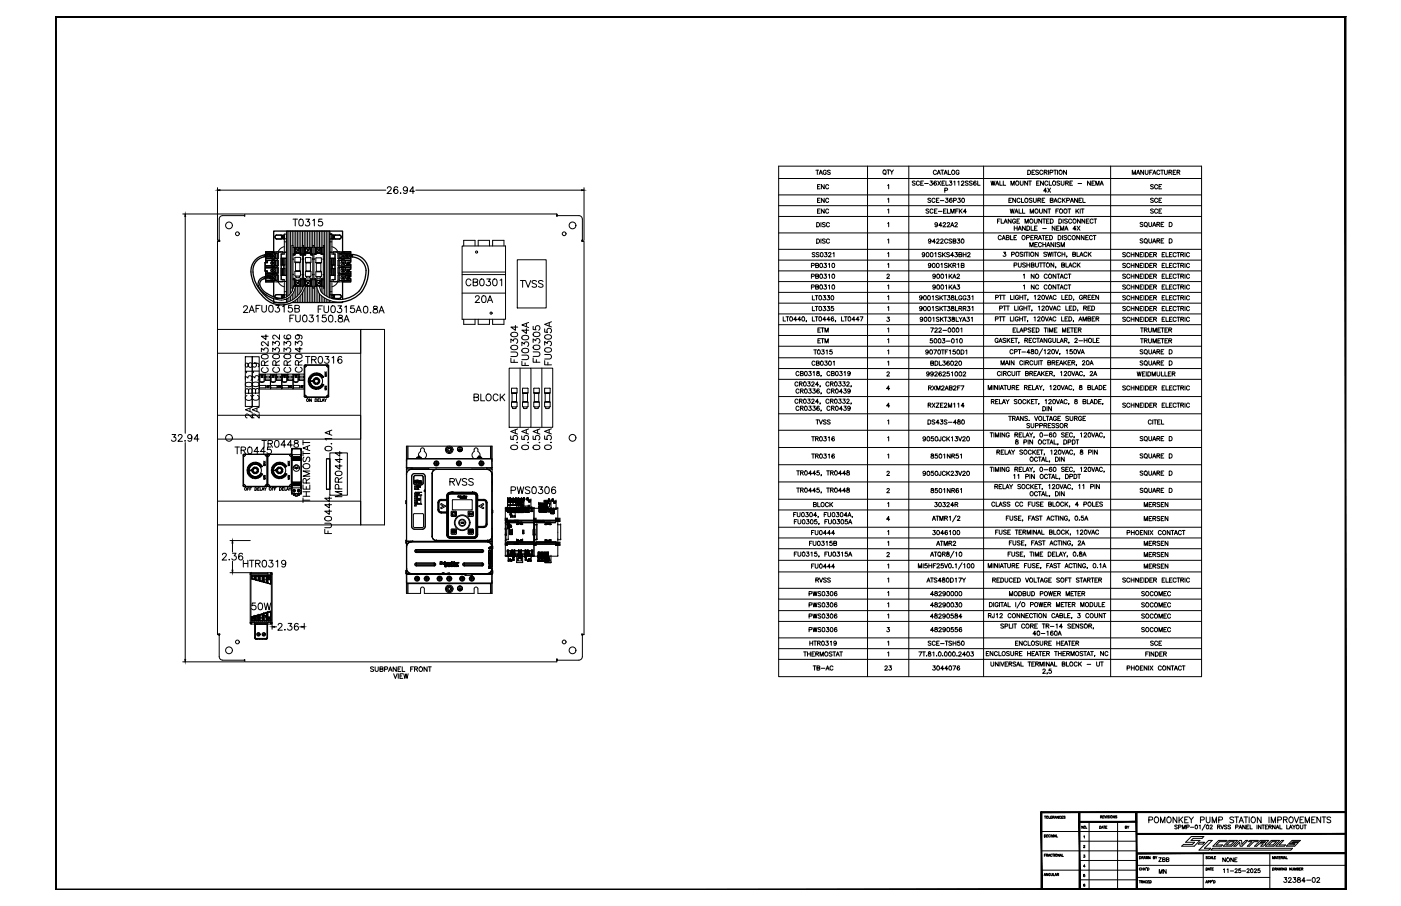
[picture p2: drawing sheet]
<svg xmlns="http://www.w3.org/2000/svg" width="432mm" height="279mm" viewBox="0 0 432 279" stroke-linecap="round" stroke-linejoin="round" font-family="sans-serif">
<defs><g id="words">
<g font-size="5.3">
<text x="118.5" y="61">26.94</text>
<text x="89.3" y="70.9">T0315</text>
<text x="142.9" y="89.3">CB0301</text>
<text x="159.5" y="90">TVSS</text>
<text x="145.7" y="94.5">20A</text>
<text x="74.1" y="97.7">2A</text>
<text x="78" y="97.4">FU0315B</text>
<text x="88.5" y="100.5">FU0315</text>
<text x="97" y="97.7">FU0315A</text>
<text x="100.2" y="100.5">0.8A</text>
<text x="111.1" y="97.7">0.8A</text>
<text x="93.1" y="113.2">TR0316</text>
<text x="160.9" y="112.9" transform="rotate(-90 160.9 112.9)">FU0304</text>
<text x="164" y="113.9" transform="rotate(-90 164 113.9)">FU0304A</text>
<text x="167.6" y="112.9" transform="rotate(-90 167.6 112.9)">FU0305</text>
<text x="171.1" y="113.6" transform="rotate(-90 171.1 113.6)">FU0305A</text>
<text x="84" y="116.1" transform="rotate(-90 84 116.1)">CR0324</text>
<text x="87.5" y="116.1" transform="rotate(-90 87.5 116.1)">CR0332</text>
<text x="91" y="116.1" transform="rotate(-90 91 116.1)">CR0336</text>
<text x="94.2" y="116.1" transform="rotate(-90 94.2 116.1)">CR0439</text>
<text x="81.1" y="124.5" transform="rotate(-90 81.1 124.5)">CB0319</text>
<text x="145.3" y="124.9">BLOCK</text>
<text x="79" y="130.2" transform="rotate(-90 79 130.2)">2A</text>
<text x="51.9" y="137.2">32.94</text>
<text x="71.6" y="141.1">TR0445</text>
<text x="103.4" y="140.4" transform="rotate(-90 103.4 140.4)">0.1A</text>
<text x="160.9" y="140.1" transform="rotate(-90 160.9 140.1)">0.5A</text>
<text x="164" y="140.1" transform="rotate(-90 164 140.1)">0.5A</text>
<text x="167.6" y="140.1" transform="rotate(-90 167.6 140.1)">0.5A</text>
<text x="171.1" y="139.7" transform="rotate(-90 171.1 139.7)">0.5A</text>
<text x="106.5" y="154.5" transform="rotate(-90 106.5 154.5)">MPR0444</text>
<text x="137.9" y="151">RVSS</text>
<text x="156.6" y="153.5">PWS0306</text>
<text x="96.7" y="156.3" transform="rotate(-90 96.7 156.3)">THERMOSTAT</text>
<text x="103.4" y="165.8" transform="rotate(-90 103.4 165.8)">FU0444</text>
<text x="67.7" y="173.9">2.36</text>
<text x="74.1" y="176">HTR0319</text>
<text x="76.6" y="189.4">50W</text>
<text x="84.7" y="195.4">2.36</text>
</g>
<text font-size="4.9" x="79.7" y="139">TR0448</text>
<g font-size="4.4">
<text x="250.5" y="55">TAGS</text>
<text x="251.2" y="59.6">ENC</text>
<text x="271.3" y="55">QTY</text>
<text x="353.8" y="59.6">SCE</text>
<text x="251.2" y="67">ENC</text>
<text x="353.8" y="67">SCE</text>
<text x="251.2" y="103.7">ETM</text>
<text x="249.8" y="110.4">T0315</text>
<text x="353.8" y="200.4">SCE</text>
<text x="356.3" y="267.1">ZBB</text>
<text x="394.8" y="273.4">32384</text>
</g>
<g font-size="4">
<text x="251.2" y="63.5">ENC</text>
<text x="285" y="63.5">SCE-36P30</text>
<text x="353.8" y="63.5">SCE</text>
<text x="249.1" y="83.6">PB0310</text>
<text x="285.4" y="83.6">9001SKR1B</text>
<text x="249.1" y="90.3">PB0310</text>
<text x="286.5" y="90.3">9001KA3</text>
<text x="251.2" y="106.9">ETM</text>
<text x="285.8" y="106.9">5003-010</text>
<text x="350.7" y="106.9">TRUMETER</text>
<text x="285.4" y="121.4">RXM2AB2F7</text>
<text x="250.5" y="131.9">TVSS</text>
<text x="285" y="131.9">DS43S-480</text>
<text x="249.8" y="157.3">BLOCK</text>
<text x="287.2" y="157.3">30324R</text>
<text x="351.7" y="157.3">MERSEN</text>
<text x="248.7" y="169.3">FU0315B</text>
<text x="287.9" y="169.3">ATMR2</text>
<text x="351.7" y="169.3">MERSEN</text>
<text x="248.4" y="184.9">PWS0306</text>
<text x="250.5" y="180.6">RVSS</text>
<text x="285.8" y="184.9">48290000</text>
<text x="351" y="184.9">SOCOMEC</text>
<text x="249.8" y="207.8">TB-AC</text>
<text x="271.6" y="207.8">23</text>
<text x="286.5" y="207.8">3044076</text>
<text x="356.3" y="270.6">MN</text>
</g>
<text font-size="3.5" x="346.1" y="256.8">BY</text>
<text font-size="2.6" x="401.8" y="272.7">-</text>
</g></defs>
<g fill="none" stroke="#000" stroke-width=".31">
<path d="M67 57.9v16.2M67.8 58.6h51.1M128.1 58.6h51.2M180 57.9v16.2M240 51.2h130.3v157.5h-130.3zM240 55h130.3M267.4 51.2v157.5M273.6 57.2l.3-.3v1.3M280.1 51.2v157.5M282 56l-.3-.2-.5 .2 .1 .3 .7 .5-.3 .3-.5-.1M283.4 56.1a.53 .53 0 0 0-.8-.2 .53 .53 0 0 0-.2 .7 .48 .48 0 0 0 .4 .5 .48 .48 0 0 0 .6-.3M283.8 56.5h.5"/>
<path d="M284.6 55.8h-.8v1.3h.8M285 56.6h1.1M286.7 55.8h.7l-.4 .5a.44 .44 0 0 1 .4 .5 .44 .44 0 0 1-.4 .4 .44 .44 0 0 1-.5-.3M288.6 52.8a.54 .54 0 0 0-.7-.3 .54 .54 0 0 0-.2 .8 .49 .49 0 0 0 .3 .5 .49 .49 0 0 0 .6-.3M288.6 56l-.1-.1a.57 .57 0 0 0-.7 .6 .57 .57 0 0 0 .8 .5 .41 .41 0 0 0-.2-.6 .41 .41 0 0 0-.6 .3M288.8 53.8l.5-1.3 .5 1.3M289 53.4h.7M289 55.8l.9 1.3M289.9 55.8l-.9 1.3M290 52.5h.9M290.3 56.5h.6M290.4 52.5v1.3"/>
<path d="M291 53.8l.5-1.3 .5 1.3M291.1 55.8h-.8v1.3h.8M291.1 53.4h.7M291.2 58.7l.7-.1 .1-.5-.8-.1v1.3M291.5 55.8v1.3h.8M292.3 52.5v1.3h.7M292.7 55.8h.6l-.3 .5a.44 .44 0 0 1 .4 .5 .44 .44 0 0 1-.4 .4 .44 .44 0 0 1-.5-.3M294 56.1l.3-.3v1.3M295.2 56.1l.3-.3v1.3M295.6 52.8a.53 .53 0 0 0-.7-.3 .53 .53 0 0 0-.2 .8 .47 .47 0 0 0 .4 .5 .47 .47 0 0 0 .5-.5h-.3M296.3 56.1l.3-.3 .5 .3-.8 1h.8M298.4 56l-.3-.2-.6 .2 .1 .3 .7 .3v.5l-.8-.1"/>
<path d="M299.6 56l-.3-.2-.5 .2 .1 .3 .7 .3-.1 .5-.7-.1M300.8 56v-.1a.6 .6 0 0 0-.7 .6 .6 .6 0 0 0 .6 .6 .41 .41 0 0 0 0-.7 .41 .41 0 0 0-.6 .3M301.3 55.8v1.3h.8M303.1 51.2v157.5M305.4 55.8l.3 1.3 .3-1.3 .3 1.3 .4-1.3M306.9 57.1l.4-1.3 .5 1.3M307 56.7h.7M308.2 55.8v1.3h.7M309.2 55.8v1.3h.8M311.6 57.1v-1.3l.5 1.3 .5-1.3v1.3M314.5 55.8v1l.3 .3 .5-.1v-1.2M316.7 55.8v1.3l-.9-1.3v1.3"/>
<path d="M316.8 52.5h.4a.7 .7 0 0 1 .5 .6 .7 .7 0 0 1-.5 .7h-.4zM317 55.8h.9M317.5 55.8v1.3M318.1 53.1h.5M318.9 52.5h-.8v1.3h.8M319.5 56.5h.5M320.1 52.7l-.3-.2-.6 .2 .1 .3 .8 .4-.3 .4-.6-.2M320.3 55.8h-.8v1.3h.8M321.4 52.8a.54 .54 0 0 0-.7-.3 .54 .54 0 0 0-.3 .8 .49 .49 0 0 0 .4 .5 .49 .49 0 0 0 .6-.3M321.6 55.8v1.3l-.9-1.3v1.3M321.8 53.1h.8v-.5l-.8-.1v1.3M322.3 53.1l.4 .7"/>
<path d="M322.6 58.9h-.9l.6-.9v1.3M322.9 58l.9 1.3M322.9 56.1a.53 .53 0 0 0-.7-.2 .53 .53 0 0 0-.2 .7 .48 .48 0 0 0 .4 .5 .48 .48 0 0 0 .5-.3M323.1 52.5v1.3M323.4 55.8v1.3h.7M323.6 53.2l.8-.1v-.5l-.8-.1v1.3M323.8 58l-.9 1.3M324.8 52.5h.8M325.2 52.5v1.3M325.9 52.5v1.3M326.6 56l-.3-.2-.5 .2 .1 .3 .7 .5-.3 .3-.5-.1M327.1 55.8v1l.3 .3 .5-.1v-1.2"/>
<path d="M328.4 56.5l.8-.1v-.4l-.8-.2v1.3M328.7 52.5v1.3l-.9-1.3v1.3M328.9 56.5l.4 .6M329.8 56.5h.4M330.6 55.8h-.8v1.3h.8M332.3 56.6h1.1M336.1 55.8v1.3l-.9-1.3v1.3M336.6 56.5h.5M337.4 55.8h-.8v1.3h.8M337.7 57.1v-1.3l.5 1.3 .5-1.3v1.3M339 57.1l.6-1.3 .4 1.3M339.2 56.7h.7"/>
<path d="M342.3 51.2v157.5M349 53.8v-1.3l.5 1.3 .5-1.3v1.3M350.3 53.8l.5-1.3 .5 1.3M350.5 53.4h.6M352.5 52.5v1.3l-.9-1.3v1.3M353 52.5v.9l.4 .4 .4-.2v-1.1M354.4 53.1h.4M355.2 52.5h-.8v1.3M355.3 53.8l.5-1.3 .5 1.3M355.5 53.4h.6M357.5 52.8a.53 .53 0 0 0-.8-.3 .53 .53 0 0 0-.2 .8 .48 .48 0 0 0 .4 .5 .48 .48 0 0 0 .6-.3M357.7 52.5h.9"/>
<path d="M358.2 52.5v1.3M358.9 52.5v.9l.4 .4 .4-.2 .1-1.1M360.3 53.1h.7l.1-.5-.8-.1v1.3M360.7 53.1l.4 .7M361.6 53.1h.5M362.4 52.5h-.8v1.3h.8M362.8 53.1h.7l.1-.5-.8-.1v1.3M363.2 53.1l.4 .7M56.3 66h18.9M57.1 66.7v66.9M67.4 74.4h.1M67.5 74.3h.1"/>
<path d="M67.5 74.3l-.1 .1M67.6 74.2l-.1 .1M67.6 74.2l.1 .2M67.7 74.4h-.7v121.3h.7M67.7 74.4h.1M68.6 66.5l-.6 .2-.4 .8v6.7M68.6 66.5h6.7M75.3 66.5l.1 .2v-.7h96.2v.7M75.3 66.5h.1M75.4 66.4l-.1 .1M75.4 66.4h.1M81.6 78.6v.1"/>
<path d="M81.6 78.7h.2M81.8 79.2l-.1-.2-.1 .2M81.8 78.6v.1M81.9 78.9h1.5M81.9 78h3.4M81.9 79.8h1.8M81.9 79.2v1.6h.5M82.8 78.4l-.1 .2M83.2 78.6l-.2-.2-.5 .2M83.4 78.9h.1M83.3 78.6v.6M83.3 78.7h.1"/>
<path d="M83.3 78.8h.1M83.3 79.1h.1M83.4 78.7h.1M83.4 78.8h.1M83.4 79h.1M83.4 79.2l.6 .3M83.5 79.2v.5h-1.6h1.8M83.5 78.1h-1.1v.5M83.7 79.7l.5 .2 1.1-.2M83.7 79.8h1.1M83.7 78.5l.4 .4-.2 .2M83.8 79.8h.9"/>
<path d="M83.8 78h.8M83.8 78.4l.4 .4 .3-.2-.2 .3 .5 .4M83.9 79.1l.1 .1M84 78.6l-.1 .1M84 78.3l-.6 .3h-1.5v.6h1.6M84 79.2l.2-.2 .4 .4M84.4 78.3h.5v.2h-.2l.1-.2M84.4 79.5h.5v-.2h-.2l.1 .2M84.6 79.1l-.1 .1M84.8 79.8h.5M85 72.6l1.6-.1a.61 .61 0 0 1 .5 .6 .61 .61 0 0 1-.5 .6h-1.4a.6 .6 0 0 1-.5-.5 .6 .6 0 0 1 .3-.6zM85.2 78.1v1.6"/>
<path d="M85.2 78l.2 .2v1.4l-.2 .2M85.3 78.1l-1.1-.2-2.3 .2M85.3 77.6l.5 .5M85.8 78.1v1.6l-.3 .3 .3 .3v1.7l-.3 .3 .3 .2M86.2 77.8v-.2h.9v.2M86.6 79.6h1.7M86.7 79.7h1.6M87 79.6v2.2M87.2 72.6l-.5 .5 .5 .5M87.2 77.8v.5h-.6v7.9h1v5.7M87.3 72.5v.3M87.3 73.4v.3"/>
<path d="M87.3 73.4h.3M87.3 72.8h.3M87.3 72.8v.6M87.4 79.6v2.2M87.6 76.1l-.9 .4-1 1.1M87.6 72.5l-.4 .1v1l.4 .1M87.6 73.6h.7M87.6 74.6h.7M87.8 79.6v5.3M87.8 79.7v2l-1.2 .1M88.3 77.8l-6.4-.2v1M88.5 71.3v20.2"/>
<path d="M89 71.3v19.8M89.6 71.3v19.3M90 75.7h.3v13.2h-.3zM90.1 71.3v4.4M90.3 79.8v.2M90.3 76.3h2.9M90.6 71.3v5M90.7 76.3v1.9h-.4M90.7 76.3v2.1M90.7 76.9h.1M90.7 77.8h.1M90.8 77l.1 .2"/>
<path d="M90.9 76.9l.1 .2M90.9 76.3v.7M90.9 76.3h.6M90.9 77.3l-.1 .2M91 78.5v.2h-.7M91 77.2l-.1 .9 .8-.1M91.1 78.4l-.8 .1M91.1 71.3v5M91.5 76.3l.2 .1M91.5 76.9l.6 .5zM91.7 71.3v5M92 76.3l-.2 .1"/>
<path d="M92 76.3h.6M92.2 71.3v5M92.2 76.6l-1 1.2M92.3 76.7l-1 1.2M92.4 78.4l.8 .1M92.5 78.5v.2h.7M92.6 77.5l-.1-.3 .1 .9-.8-.1M92.6 77l-.1 .2M92.6 76.9l-.1 .2M92.6 76.3v.7M92.7 77.8h.1M92.7 71.3v7.1"/>
<path d="M92.8 76.3v2.1M92.8 78.2h.4M93.2 79.8v.2M93.2 75.7h.3v12.6M93.2 71.3v17.8M93.5 79.8v.2M93.5 76.3h2.9M93.5 78.2h.4M93.8 71.3v5M93.9 76.3l.1 2.1M94 76.9h.1M94 77.8h.1"/>
<path d="M94 76.3v2.1M94.1 76.9l.1 .2M94.1 77.5l.1-.3-.1 .9h.6M94.1 77l.1 .2M94.1 76.3h.6M94.1 76.3v.7M94.1 79.6v1.3M94.1 79.5h1.7M94.2 78.5v.2h-.7M94.3 71.3v5M94.3 78.4l-.8 .1M94.7 78.1l.2-.1z"/>
<path d="M94.7 76.3l.2 .1zM94.7 76.9l.5 .6zM94.8 71.3v5M95.2 76.3h.6M95.2 76.3l-.2 .1M95.3 71.3v5M95.4 76.6l-1 1.2M95.5 76.7l-1 1.2M95.6 78.4l.8 .1M95.8 78.5v.2h.6M95.8 77.5v-.3l.1 .9-.9-.1M95.8 77l-.1 .2"/>
<path d="M95.8 79.6v1.3M95.9 76.9l-.1 .2M95.9 71.3l-.1 5.7M95.9 76.3v2.1M95.9 77.8h.1M96 76.3v2.1M96 78.2h.4M96.4 71.3v22M96.4 79.8v.2M96.4 75.7h.4v13.2h-.4M96.8 79.8v.2M96.8 76.3h2.9"/>
<path d="M96.8 78.2h.3M96.9 71.3v5M97.1 76.3l.1 2.1M97.2 76.9h.1M97.2 77.8h.1M97.3 76.3v2.1M97.3 77.5l.1-.2-.1 .8h.7M97.3 77l.1 .2M97.3 76.9l.1 .2M97.3 76.3v.7M97.3 76.3h.6M97.3 79.6h1.7"/>
<path d="M97.3 79.6v1.4M97.4 71.3v5M97.5 78.4l-.7 .1M97.9 76.3l.3 .1zM97.9 78.1l.3-.1zM98 76.9l.5 .5zM98 71.3v5M98.5 71.3v5l-.3 .1M98.5 76.3h.6M98.7 76.6l-1.1 1.2M98.7 76.7l-1 1.2M98.8 78.4l.9 .1"/>
<path d="M99 77.3l.1 .2M99 77.2l.1 .9-.9-.1M99 71.3v5M99.1 79.6v1.4M99.1 77l-.1 .2M99.1 76.3v.7M99.1 76.9l-.1 .2M99.1 76.3v2.1M99.1 77.8h.1M99.3 76.3l-.1 2.1M99.3 78.2h.4M99.5 71.3v5"/>
<path d="M99.7 79.8v.2M99.7 75.7h.3v13.2h-.3zM100.1 71.3v19.7M100.6 71.3v20M101.1 71.3v20.3M101.6 71.3l.1 20.5v-20.5h-13.4v20.3v-19.4h-.7v6.2h-.9v7.8M101.7 73.8v.1M101.7 73.6h.6M101.7 74.6h.6M101.7 79.7h1.5M101.7 79.6h1.6M102.1 79.7v2l1.2 .1"/>
<path d="M102.2 79.6v5.3M102.3 72.4l.4 .1v1.3h-.4zM102.3 72.2v6.2h.9v7.8M102.3 73.4h.3M102.3 72.8h.3M102.3 76.1l.9 .4 .9 1.2M102.5 79.6v2.2M102.6 72.8v.6M102.6 72.4v.3M102.6 73.4v.4M102.7 77.8v.5h.6v7.9h-1v5.9M102.7 72.5l.4 .1v1l-.4 .1"/>
<path d="M102.8 77.8v-.2h.9v.2M102.8 79.7v2M102.9 79.6v2.2M103 72.6l1.7-.1a.6 .6 0 0 1 .5 .6 .6 .6 0 0 1-.5 .6h-1.4a.6 .6 0 0 1-.5-.5 .6 .6 0 0 1 .2-.6zM104.1 77.6l-2.4 .2M104.1 77.6h4v.9M104.1 79.7l.3 .3-.3 .3M104.1 78.1v1.6M104.5 79.6l1.2 .3 .5-.1M104.5 78.2v1.4M104.5 78.2l1.2-.3 2.4 .2h-1.6v.3M104.5 79.6l1.2 .3 2.4-.2"/>
<path d="M104.6 77.6l-.5 .5M105 78.1v.3M105 79.3v.3M105.2 78.5l.4 .4-.2 .2M105.3 78h.8M105.3 79.8h.8M105.3 78.4l.4 .4 .2-.2M105.4 79.1l.3-.1 .4 .4M105.5 78.5l-.1 .2M105.9 78.6l-.1 .3 .4 .4M106 79.1l-.1 .1M106.2 79.8h1.9"/>
<path d="M106.3 78.1l.4 .4M106.3 78.1h-1.5v.3h.4M106.7 79.3l-.4 .3h-1.5v-.3h.4M106.7 78.5h1.8v.8h-1.7h.6M106.7 78.6h.2h-.2M106.7 78.8h.2h-.2M106.7 78.9h.2h-.2M106.7 79h.2h-.2M106.7 78.7h.2M106.7 78.9h2M106.7 78.9h.2M106.7 79.1h.2"/>
<path d="M106.9 78.9h1.6M106.9 78.5v.8M107.2 79.3l-.1 .1M107.5 79.3v.4h-1M107.7 78.7h.6v.4h-.6zM108.1 78l-2.4-.2-1.2 .4M108.1 79.3v1.5h-1.6M108.5 79.1h.1M108.5 79h.1M108.5 78.8h.1M108.5 78.9h.1M108.5 78.6h.1"/>
<path d="M108.5 78.7h.2M108.5 78.9h.2M108.5 79.1h.2M142.4 75.9h13.4v22.6h-13.4zM142.9 75.9v-1.8h3.5v1.8M147.4 75.9v-1.8h3.5v1.8M151.8 75.9v-1.8h3.5v1.8M171.6 66.7h.1M171.6 66.4h.1M171.6 66.4l.1 .1M171.7 66.5h.1M171.8 66.5l-.2 .2"/>
<path d="M171.8 66.5h6.6l.6 .2 .5 .8M179.3 74.4h.7v121.3h-.7M179.3 74.4h.1M179.4 74.3h.1M179.4 74.3l-.1 .1M179.5 74.2l-.1 .1M179.5 74.2v.1M179.5 67.6v6.6M179.5 74.3h.1M179.6 74.3v.1M179.6 74.4h.1M240 76.9h130.3"/>
<path d="M240 60.1h130.3M240 63.4h130.3M240 66.8h130.3M240 71.8h130.3M251.2 78.1l-.3-.2-.6 .2 .1 .3 .7 .3 .1 .3-.3 .2-.6-.2M251.7 68.6h.5a.71 .71 0 0 1 .4 .7 .71 .71 0 0 1-.4 .6h-.5zM251.7 73.7h.5a.71 .71 0 0 1 .4 .7 .71 .71 0 0 1-.4 .6h-.5zM252.4 78.1l-.7-.2v.5l.6 .2 .1 .4-.3 .2-.5-.2M253 77.9a.6 .6 0 0 1 .7 .6 .6 .6 0 0 1-.7 .6l-.2-.5zM253 68.6v1.3M253 73.7v1.3M254.2 77.9h.7l-.4 .5a.43 .43 0 0 1 .3 .7 .43 .43 0 0 1-.7-.1"/>
<path d="M254.3 68.8l-.7-.1-.1 .4 .7 .3 .1 .4-.3 .1-.5-.1M254.3 73.9l-.7-.1-.1 .3 .7 .4 .1 .3-.3 .2-.5-.2M255.4 78.2l.2-.3 .5 .2-.8 1.1h.9M255.7 69a.49 .49 0 0 0-.6-.4 .49 .49 0 0 0-.4 .5v.3a.49 .49 0 0 0 .4 .6 .49 .49 0 0 0 .6-.4M255.7 74a.49 .49 0 0 0-.6-.3 .49 .49 0 0 0-.4 .5v.3a.49 .49 0 0 0 .4 .5 .49 .49 0 0 0 .6-.3M256.7 78.1l.3-.2v1.3M273.6 61.4l.3-.3v1.3M273.6 64.7l.3-.3v1.4M273.6 68.9l.3-.3v1.3M273.6 73.9l.3-.2v1.3M273.6 78.1l.3-.2v1.3M285 78.3a.4 .4 0 0 1-.5 .4 .4 .4 0 0 1-.2-.7 .4 .4 0 0 1 .6 .1v.9l-.3 .2-.3-.2"/>
<path d="M285.6 77.9a.6 .6 0 0 1 .7 .6 .6 .6 0 0 1-.7 .6l-.1-.5zM286.3 64.6l-.4-.2-.5 .2 .9 .8-.4 .4-.5-.2M286.9 77.9a.6 .6 0 0 1 .7 .6 .6 .6 0 0 1-.7 .6l-.2-.5zM286.9 74.1a.4 .4 0 0 1-.5 .4 .4 .4 0 0 1-.2-.7 .4 .4 0 0 1 .7 .1l-.1 1-.6-.1M287.6 64.7a.48 .48 0 0 0-.6-.3 .48 .48 0 0 0-.4 .5v.3a.48 .48 0 0 0 .4 .6 .48 .48 0 0 0 .6-.4M288 65.1h.5M288.1 78.1l.3-.2v1.3M288.3 74.6h-.9l.6-.9v1.3M288.7 74l.2-.3 .5 .2-.8 1.1h.9M288.8 64.4h-.8v1.4h.8M288.9 69.1a.41 .41 0 0 1-.5 .3 .41 .41 0 0 1-.2-.6 .41 .41 0 0 1 .7 0l-.1 1.1-.6-.1M289.2 65.2h1.1"/>
<path d="M289.9 74l.3-.3 .5 .2-.8 1.1h.8M290.1 78.1l-.8-.2-.1 .4 .7 .3 .2 .4-.3 .2-.6-.2M290.3 69.5h-.9l.6-.9v1.3M290.5 77.9v1.3M290.7 69l.2-.4 .5 .3-.8 1h.9M290.8 65.1h.5M290.8 78.5l.6 .7M291.4 77.9l-.9 .9M291.6 64.4h-.8v1.4h.8M291.9 69l.3-.4 .5 .3-.8 1h.9M292 64.4v1.4h.8M292.1 74a.48 .48 0 0 0-.6-.3 .48 .48 0 0 0-.4 .5v.3a.48 .48 0 0 0 .4 .5 .48 .48 0 0 0 .6-.3"/>
<path d="M292.6 78.1l-.3-.2-.6 .2 .2 .3 .7 .4-.3 .4-.6-.2M293 69.9l.5-1.3 .5 1.3M293.1 65.8v-1.4l.5 1.4 .5-1.4v1.4M293.2 69.5h.6M293.3 73.9l-.3-.2-.6 .2 .2 .3 .7 .4-.3 .4-.6-.2M293.8 74.3h.7l.1-.5-.8-.1v1.3l.8-.1v-.3l-.3-.3M293.9 78.8h-.9l.6-.9v1.3M294.3 69l.3-.4 .5 .3-.9 1h.9M294.4 77.9h.7l-.4 .5a.44 .44 0 0 1 .3 .7 .44 .44 0 0 1-.8-.1M294.6 65.1h.5M295.1 73.7h.7l-.4 .5a.43 .43 0 0 1 .4 .4 .43 .43 0 0 1-.3 .5 .43 .43 0 0 1-.5-.3M295.4 64.4h-.8v1.4"/>
<path d="M295.6 78.5h.7l.1-.5-.8-.1v1.3l.8-.1v-.3l-.3-.3M295.7 64.4v1.4M296 65l.5 .8M296.4 73.8a.6 .6 0 0 1 .7 .6 .6 .6 0 0 1-.7 .5l-.2-.4zM296.5 64.4l-.8 .9M296.9 78.5h.8M296.9 77.9v1.3M297.7 77.9v1.3M297.9 65.3h-1l.7-.9v1.4M298.2 78.2l.3-.3 .5 .2-.8 1.1h.8M307.4 68.2h.5M308.3 67.5h-.9v1.3"/>
<path d="M308.6 67.5v1.3h.7M308.6 72.9a.48 .48 0 0 0-.6-.3 .48 .48 0 0 0-.3 .5v.3a.48 .48 0 0 0 .3 .5 .48 .48 0 0 0 .6-.3M308.8 73.9l.6-1.3 .4 1.3M309 73.5h.6M309.3 77.8h.7l-.4 .5a.44 .44 0 0 1 .3 .7 .44 .44 0 0 1-.7-.2M309.4 68.8l.5-1.3 .5 1.3M309.6 68.4h.6M310.2 73.2h.7l.1-.4-.8-.2v1.3l.8-.1v-.3l-.3-.3M311 61.7h.5M311.3 64.4l.4 1.4 .3-1.4 .3 1.4 .3-1.4M311.5 72.6v1.3h.7M311.6 67.5v1.3l-.9-1.3v1.3"/>
<path d="M311.8 61.1h-.8v1.3h.8M311.8 78.5l.7-.1 .1-.5-.8-.1v1.3M312.5 73.2h.5M312.6 69.7v1.3M312.6 70.4h.9M312.8 65.8l.5-1.4 .5 1.4M313 65.3h.6M313 67.9a.48 .48 0 0 0-.6-.4 .48 .48 0 0 0-.3 .5v.4a.47 .47 0 0 0 .4 .5 .47 .47 0 0 0 .5-.5h-.3M313 61.1v1.3l-.9-1.3v1.3M313.3 72.6h-.8v1.3h.8M313.4 68.2h.5M313.5 69.7v1.3"/>
<path d="M313.8 71l.5-1.3 .5 1.3M314 70.6h.6M314.1 64.4v1.4h.7M314.2 67.5h-.8v1.3h.8M314.4 61.4a.48 .48 0 0 0-.6-.3 .48 .48 0 0 0-.3 .5v.3a.48 .48 0 0 0 .3 .5 .48 .48 0 0 0 .6-.3M314.8 61.1v1.3h.8M315.2 64.4v1.4h.7M315.3 77.9l-.3-.1-.6 .1 .1 .4 .7 .3 .1 .3-.3 .2-.6-.2M315.7 77.8v1.3M315.9 68.8v-1.3l.5 1.3 .5-1.3v1.3M316 69.7v1.3l-.9-1.3v1.3M316 77.8h.9"/>
<path d="M316.4 73.3l.7-.1 .2-.4-.9-.2v1.3M316.5 77.8v1.3M316.5 69.7h.4a.71 .71 0 0 1 .5 .7 .71 .71 0 0 1-.5 .6h-.4zM317.2 77.8v1.3M317.4 76.1v-1.3l.5 1.3 .5-1.3v1.3M317.5 65.8v-1.4l.5 1.4 .5-1.4v1.4M317.7 73.2h.5M317.8 69.7v1.3h.7M318.1 61.3l-.3-.2-.6 .2 .9 .8-.3 .3-.6-.2M318.5 61.1v1l.4 .3 .4-.2 .1-1.1M318.5 72.6h-.8v1.3h.8M318.8 67.5v1l.4 .3 .4-.1 .1-1.2"/>
<path d="M318.9 70.4h.5M318.9 73.2h.7l.2-.4-.9-.2v1.3M318.9 75.4h.5M319.3 73.2l.5 .7M319.7 69.7h-.8v1.3h.8M319.7 74.8h-.8v1.3h.8M319.9 61.7h.7l.1-.5-.8-.1v1.3M320 77.8v1.3l-.9-1.3v1.3M320 73.9l.5-1.3 .5 1.3M320.2 73.5h.6M320.3 61.7l.5 .7M320.4 64.4v1l.4 .4 .4-.2 .1-1.2"/>
<path d="M321 75.1a.48 .48 0 0 0-.6-.3 .48 .48 0 0 0-.4 .5v.3a.48 .48 0 0 0 .4 .5 .48 .48 0 0 0 .6-.3M321 67.5v1.3l-.8-1.3v1.3M321.1 72.6h.9M321.2 61.7h.5M321.4 67.5h.8M321.4 70.5h1.1M321.4 75.4h.9M321.4 74.8v1.3M321.6 72.6v1.3M321.8 67.5v1.3M322 61.1h-.8v1.3h.8M322.3 74.8v1.3"/>
<path d="M322.3 73.2h.5M322.5 68.2h.5M322.6 77.9l-.3-.1-.6 .1 .1 .4 .7 .3 .1 .3-.3 .2-.6-.2M322.6 76.1l.5-1.3 .5 1.3M322.6 64.4v1.4l-.8-1.4v1.4M322.8 75.7h.6M322.9 77.8l.3 1.3 .3-1.3 .3 1.3 .3-1.3M322.9 64.4h.9M323.1 72.6h-.8v1.3h.8M323.4 67.5h-.9v1.3h.9M323.4 64.4v1.4M323.5 72.6h.5a.71 .71 0 0 1 .4 .7 .71 .71 0 0 1-.4 .6h-.5z"/>
<path d="M323.7 61.7h.7l.1-.5-.8-.1v1.3l.8-.1 .1-.3-.3-.3M323.7 67.5h.5a.7 .7 0 0 1 .4 .7 .7 .7 0 0 1-.4 .6h-.5zM324.5 77.8v1.3M324.8 74.8v1.3l-.9-1.3v1.3M324.8 62.4l.5-1.3 .5 1.3M324.8 77.8h.9M325 62h.6M325.2 69.7v1.3l-.9-1.3v1.3M325.2 77.8v1.3M325.3 74.8v1.3M325.4 65.1h.5M325.7 70.4h.5"/>
<path d="M326.1 72.6h.5a.7 .7 0 0 1 .4 .7 .7 .7 0 0 1-.4 .6h-.5zM326.3 64.4h-.9v1.4M326.3 67.5h.5a.71 .71 0 0 1 .4 .7 .71 .71 0 0 1-.4 .6h-.5zM326.5 69.7h-.8v1.3h.8M326.6 75l-.8-.1v.3l.7 .3 .1 .4-.3 .2-.6-.2M326.9 71v-1.3l.4 1.3 .6-1.3v1.3M326.9 78.1a.48 .48 0 0 0-.6-.3 .48 .48 0 0 0-.4 .5v.3a.48 .48 0 0 0 .4 .5 .48 .48 0 0 0 .6-.3M327 61.4a.48 .48 0 0 0-.5-.3 .48 .48 0 0 0-.4 .5v.3a.48 .48 0 0 0 .4 .5 .48 .48 0 0 0 .5-.3M327 76.1v-1.3l.5 1.3 .5-1.3v1.3M327.3 78.4h.9M327.3 77.8v1.3M327.4 61.1v1.3"/>
<path d="M327.4 72.6v1.3M327.7 67.5v1.3M327.7 61.7l.6 .7M328.2 71l.5-1.3 .5 1.3M328.2 77.8v1.3M328.3 61.1l-.9 .9M328.3 70.6h.7M328.8 61.8l.7-.1 .1-.5-.8-.1v1.3M328.8 72.8l-.4-.2-.5 .2 .9 .7-.4 .4-.5-.2M328.8 79l-.1 .3M329 67.7l-.3-.2-.6 .2 .1 .3 .8 .5-.3 .3-.6-.1M329.1 64.4h.9"/>
<path d="M329.6 64.4v1.4M329.9 62.4l.5-1.3 .5 1.3M330.1 72.9a.49 .49 0 0 0-.6-.3 .49 .49 0 0 0-.4 .5v.3a.49 .49 0 0 0 .4 .5 .49 .49 0 0 0 .6-.3M330.1 62h.6M330.3 67.9a.48 .48 0 0 0-.6-.4 .48 .48 0 0 0-.3 .5v.4a.48 .48 0 0 0 .3 .5 .48 .48 0 0 0 .6-.4M330.6 78.4l.8-.1v-.4l-.8-.1v1.3l.8-.1 .1-.4-.3-.2M331.6 64.4v1.4M331.7 70.6h-1l.6-.9v1.3M331.9 77.8v1.3h.8M331.9 65l.6 .8M332 69.7l.8 1.3M332.1 61.1v1.3l-.9-1.3v1.3"/>
<path d="M332.5 64.4l-.9 .9M332.5 61.7h.6M332.7 72.6v1.3l-.8-1.3v1.3M332.8 79.1l.5-1.3 .5 1.3M332.8 69.7l-.8 1.3M332.9 64.4v1.4M333 67.5v1.3l-.9-1.3v1.3M333 78.6h.6M333.2 64.4h.9M333.4 61.1h-.9v1.3h.9M333.7 64.4v1.4M333.7 61.1v1.3h.8"/>
<path d="M334.1 72.6v1.3l-.9-1.3v1.3M334.3 67.5v1.3l-.8-1.3v1.3M334.6 73.2h.5M334.8 68.2h.5M335 78.1a.48 .48 0 0 0-.6-.3 .48 .48 0 0 0-.3 .5v.3a.48 .48 0 0 0 .3 .5 .48 .48 0 0 0 .6-.3M335.4 72.6h-.8v1.3h.8M335.4 77.8v1.3M335.6 67.5h-.8v1.3h.8M335.7 78.3l.6 .8M336.3 77.8l-.9 .8M336.7 72.9a.48 .48 0 0 0-.6-.3 .48 .48 0 0 0-.4 .5v.3a.48 .48 0 0 0 .4 .5 .48 .48 0 0 0 .6-.3M336.9 67.9a.48 .48 0 0 0-.6-.4 .48 .48 0 0 0-.3 .5v.4a.48 .48 0 0 0 .3 .5 .48 .48 0 0 0 .6-.4"/>
<path d="M336.9 72.6h.9M337.1 67.5h.9M337.4 72.6v1.3M337.6 67.5v1.3M346.9 78.1l-.3-.2-.6 .2 .1 .3 .7 .3v.4l-.8-.1M348.2 78.2a.48 .48 0 0 0-.6-.3 .48 .48 0 0 0-.3 .5v.3a.48 .48 0 0 0 .3 .5 .48 .48 0 0 0 .6-.3M348.6 78.5h.9M348.6 77.9v1.3M349.5 77.9v1.3M350.9 77.9v1.3l-.9-1.3v1.3M351.4 78.5h.5M352.2 77.9h-.8v1.3h.8"/>
<path d="M352.3 68.8l-.4-.2-.5 .2 .1 .3 .8 .4-.4 .4-.5-.2M352.3 73.8l-.4-.2-.5 .2 .1 .3 .8 .5-.4 .3-.5-.1M352.6 77.9v1.3M353.1 77.9h.4a.7 .7 0 0 1 .5 .6 .7 .7 0 0 1-.5 .7h-.4zM353.2 69.6l.4 .4M353.2 74.7l.4 .4M354.1 68.6v.9l.3 .4 .5-.2v-1.1M354.1 73.6v1l.3 .3 .5-.1v-1.2M354.4 78.5h.5M355.2 77.9h-.8v1.3h.8M355.3 69.9l.4-1.3 .6 1.3M355.3 74.9l.4-1.3 .6 1.3"/>
<path d="M355.4 69.4h.7M355.4 74.5h.7M355.6 78.5h.7l.1-.5-.8-.1v1.3M356 78.5l.4 .7M356.6 69.2l.7-.1 .1-.4-.8-.1v1.3M356.6 74.3l.7-.1 .1-.4-.8-.2v1.3M357 69.2l.4 .7M357 74.3l.4 .6M357.9 69.2h.5M357.9 74.3h.5M358.2 78.5h.5M358.7 68.6h-.8v1.3h.8"/>
<path d="M358.7 73.6h-.8v1.3h.8M359 77.9h-.8v1.3h.8M359.4 77.9v1.3h.7M360.4 68.6h.4a.7 .7 0 0 1 .5 .6 .7 .7 0 0 1-.5 .7h-.4zM360.4 73.6h.4a.7 .7 0 0 1 .5 .7 .7 .7 0 0 1-.5 .6h-.4zM360.4 78.5h.5M361.3 77.9h-.9v1.3h.9M362.5 78.2a.49 .49 0 0 0-.6-.3 .49 .49 0 0 0-.4 .5v.3a.49 .49 0 0 0 .4 .5 .49 .49 0 0 0 .6-.3M362.7 77.9h.9M363.2 77.9v1.3M363.9 78.5h.8v-.5l-.8-.1v1.3M364.4 78.5l.4 .7"/>
<path d="M365.2 77.9v1.3M366.6 78.2a.48 .48 0 0 0-.5-.3 .48 .48 0 0 0-.4 .5v.3a.48 .48 0 0 0 .4 .5 .48 .48 0 0 0 .5-.3M81.6 85.4h.2M81.7 83.6h.8v.6M81.8 86h-.2M81.8 81v2.6M81.8 82h3.5M81.9 85.7h1.5M81.9 82.1h3.4M81.9 82.5h3.4M81.9 84.7h3.4M81.9 84.3h3.4"/>
<path d="M81.9 86.5h3.4M81.9 86v.9l6.4-.1M81.9 84.2h3.4M81.9 80.3h1.8M81.9 82v.6M82.3 83.6l.2 .1M82.5 83.7h-.6v1.6h.5M82.5 80.4l-.1 .6M82.6 85.2l-.1 .2M82.7 85.2h.3M82.7 85.3h.5M82.8 85.2l-.1 .2"/>
<path d="M83 85.2l.2 .2M83.3 85.7h.1M83.3 85.4v.6M83.3 85.8h.1M83.3 85.5h.1M83.3 85.6h.1M83.3 85.9h.1M83.4 85.5h.1M83.4 85.6h.1M83.4 85.8h.1M83.4 85.7h.1M83.4 85.9h.1"/>
<path d="M83.4 86l.6 .3M83.5 86v.5h-1.6l2.3 .1 1.1-.1M83.5 82h.1M83.5 82.6h.1M83.5 84.2h.1M83.5 84.8l-1.1 .1v.5M83.7 82l.5 .1 .6-.1M83.7 84.2l.5 .2 .6-.2M83.7 80.3l.5-.2 .6 .2M83.7 82.6l.5-.2 .6 .2M83.7 80.3h-1.8l1.6 .1M83.7 80.2h1.1"/>
<path d="M83.7 85.3l.4 .4-.2 .2M83.8 84.3h.9M83.8 86.6h.9M83.8 82.1h.9M83.8 84.7h.8M83.8 80.6l.4 .4 .4-.1M83.8 82.9l.4 .4 .3-.2-.2 .3 .5 .4M83.8 85.2l.4 .4 .3-.2-.2 .3 .5 .4M83.8 80.2h.8M83.8 82.5h.9M83.9 85.9l.1 .1M84 85.3l-.1 .1"/>
<path d="M84 83.1l-.1 .1M84 80.8l-.1 .1M84 81.5l.1-.4-.4-.3-.3 .3 .3 .4M84 83.7l.1-.3-.4-.4-.3 .4 .3 .4M84 85.1l-.6 .3h-1.5v.6h1.6M84 86l.2-.2 .4 .4M84 83.7l.2-.2 .4 .4M84 81.5l.2-.2 .4 .4M84.4 85.1h.5v.2h-.2l.1-.2M84.6 81.4l-.1 .1M84.6 83.6l-.1 .1M84.6 85.9l-.1 .1"/>
<path d="M84.6 80.9l-.3 .3 .6 .4-.1 .4M84.7 81.6h.1M84.7 86.1l.2 .2h-.5M84.7 83.8h.1M84.7 80.7h.1M84.7 83h.1M84.8 80.3h.5M84.8 83.8l.1 .3-.1 .1M84.8 82.6l.1 .1-.1 .3M84.8 86.1v.2M84.9 80.5l-2.4-.1v.6h-.8M84.9 80.5l-.1 .2"/>
<path d="M85.2 92a.6 .6 0 0 1-.5-.6 .6 .6 0 0 1 .5-.5h1.4a.6 .6 0 0 1 .5 .5 .6 .6 0 0 1-.5 .6M85.2 80.3v1.7M85.2 80.2l.2 .2v1.4l-.2 .2M85.2 82.5l.2 1.6M85.2 82.5l.2 .2v1.4M85.3 84.8l-1.1-.2-2.3 .2M85.3 82.6h-3.5M85.4 84.1l-.2 .1M85.4 85v1.3l-.2 .2M85.4 84.9l-.2-.1v1.7M85.4 84.1l-.2 .2M85.7 86.9l1 1.2 .9 .4"/>
<path d="M85.8 86.4l-.5 .5M85.8 82.6v1.6l-.3 .3 .3 .3v1.6M86.2 86.8v.1h.9v-.1M86.6 82.8h1.2v2.1M86.6 84.9h1.7M87 82.8v2.1M87.2 90.9l-.5 .5 .5 .6M87.2 86.2v.6M87.3 90.8v.3M87.3 91.1h.3M87.3 91.1v.7M87.4 82.8v2.1"/>
<path d="M87.4 81.7v1.1M87.6 90.8l-.4 .1v1.1M87.6 90h.7M87.6 90.9h.7M88.3 90.7v.1M90.1 88.9v.9M90.1 90.8v1.7M90.3 84.6v.2M90.3 85.8h.7v.3h-.7M90.3 88.3h.2M90.3 86.3h.4v1.9M90.5 88.2a4.1 4.1 0 0 1-3.7 3.8"/>
<path d="M90.6 89.9v2.3M90.7 87.6h.1M90.7 86.7h.1M90.9 87l.1 .2M90.9 86.4l.8 .1-.8-.1v.8M90.9 83.7h1.7l-.1 1.4h-1.6zM90.9 80.8h1.7zM90.9 80.8v-1.4h1.6l.1 1.4M90.9 83.7h1.7M90.9 87.4l-.1 .2M91 87.3l-.1 .9 2.3 .1M91 88.2a4.5 4.5 0 0 1-4.2 4.3"/>
<path d="M91 88.2h-.5M91.1 81h1.3v2.5h-1.3zM91.1 86.1h-.4v2.1M91.1 80.9v.1M91.1 83.5v.1M91.1 88.3v3.5M91.2 85.1l.1 .5M91.4 85.7h.7M91.5 88.2l.2-.1-.2 .1M91.5 87l.5 .6zM91.7 88.3v3M92 88.2l-.2-.1 .2 .1"/>
<path d="M92.2 88.3v2.4M92.2 86.7l-1 1.2M92.3 86.8l-1 1.2M92.3 85.1l-.2 .5M92.4 80.9v.1M92.4 83.5v.1M92.4 86.1h.4v2.2M92.6 87.6l-.1-.3 .1 .9M92.6 86.4l-.8 .1 .8-.1-.1 .8 .1-.2M92.7 86.1v3.9M92.7 86.7h.1M92.7 91v2.3"/>
<path d="M92.8 86.3h.4M93.2 84.6v.2M93.2 85.8h-.7v.3h.7M93.2 88.9h.1M93.2 90.3v3M93.5 84.6v.2M93.5 85.8h.7v.3h-.7M93.5 88.3h.1M93.5 86.3h.4M93.8 89.3v4M94 87.6h.1M94 86.7h.1"/>
<path d="M94 86.1v2.1M94.1 87.6l.1-.3-.1 .9M94.1 86.4l.8 .1-.8-.1 .1 .8-.1-.2M94.1 85.1v-1.4l.2-.1 1.5 .1v1.4M94.1 80.9h1.7zM94.1 83.7h1.7M94.1 88.3h2.3M94.3 88.3v5M94.3 81.1h1.4v2.5h-1.4zM94.3 86.1h-.3v2.1M94.3 81v.1M94.3 83.6h.1"/>
<path d="M94.4 85.2l.2 .5h.8l.2-.5M94.7 88.2l.2-.1-.2 .1M94.7 87l.5 .6zM94.8 88.3v5M95.2 88.2l-.2-.1 .2 .1M95.3 88.3v5M95.4 86.7l-1 1.2M95.5 86.8l-1 1.2M95.6 86.1h.4v2.2M95.6 81v.1M95.6 83.6h.1M95.8 85.1h-1.7"/>
<path d="M95.8 87.6v-.3l.1 6M95.8 86.4l-.8 .1 .9-.1-.2 .8 .2-.2M95.9 86.7h.1M95.9 86.1v2.2M96 86.3h.4M96.4 84.6v.2M96.4 85.8h-.6v.3h.6M96.8 85.8h.6v.3h-.6M96.8 84.8h.1M96.8 84.6h.1M96.8 86.3h.3M96.9 88.3v5"/>
<path d="M97.2 87.6h.1M97.2 86.7h.1M97.3 86.1v2.2M97.3 87.6l.1-.3-.1 .9M97.3 86.4l.9 .1-.9-.1 .1 .8-.1-.2M97.3 81h1.8zM97.3 83.8h1.8M97.4 88.3v5M97.5 81.1h1.4v2.6h-1.4zM97.5 86.1h-.3v2.2M97.5 81.1h.1M97.5 83.7h.1"/>
<path d="M97.6 85.3l.2 .5M97.6 88.2l.8 2.4M97.8 88.2l-1 .1M97.8 85.8h.8M98 87l.4 .6zM98 89.6v3.7M98 88.2h.1M98.2 88.1h.1M98.4 88.2h.1M98.4 88.1l.7 2M98.4 88.3h1.3M98.4 88.1l-.8 .1"/>
<path d="M98.5 88.3v.2M98.7 86.7l-1.1 1.2M98.7 86.8l-1 1.2M98.8 85.3l-.2 .5M98.8 86.1h.4v2.2M98.8 81.1h.1M98.8 83.7h.1M99 87.4l.1 .2M99 87.3l.1 .9M99 88.3v1.7M99 91.1v2.2M99 85.2h-1.6l-.1-1.4h1.8v1.4"/>
<path d="M99.1 90.1a7.6 7.6 0 0 0 6.5 2.2M99.1 86.4l-.9 .1 .9-.1-.1 .8M99.1 87l-.1 .2M99.1 86.7h.1M99.1 86.1v2.2M99.3 86.3h.4M99.5 88.3v2.2M99.5 91.5v1.8M99.7 84.6v.2M99.7 85.8h-.7v.3h.7M101.7 92.7v.6h-11.7a8.3 8.3 0 0 0 4.1-5.1h-.5a7.9 7.9 0 0 1-5.3 5.1M101.7 90.7v.1"/>
<path d="M101.7 86.8l2.4 .1M101.7 84.9h1.6M101.7 90h.6M101.7 90.9h.6M102.3 91.1h.3h-.3M102.3 90.8l.8 .1v1M102.5 81.7v1.1M102.5 82.8v2.1M102.6 91.1v.7M102.6 90.8v.3M102.7 86.2v.6M102.7 90.9v1.1"/>
<path d="M102.8 86.8v.1h.9v-.1M102.8 82.8v2.1M102.9 82.8v2.1M103.3 82.8h-1.2v2.1M103.3 92a.6 .6 0 0 1-.5-.6 .6 .6 0 0 1 .5-.5h1.4a.6 .6 0 0 1 .5 .5 .6 .6 0 0 1-.5 .6M104.1 86.4l.5 .5M104.1 82l.3 .3-.3 .3M104.1 84.2l.3 .3-.3 .3M104.1 86.9l-.9 1.1-.9 .4M104.1 80.3v1.7M104.1 82.6v1.6M104.1 84.8v1.6"/>
<path d="M104.5 81.9l1.2 .3 .5-.2M104.5 86.3l1.2 .4 .5-.2M104.5 80.4v1.5M104.5 82.7v1.4M104.5 85v1.4M104.5 81.9l1.2 .2 2.4-.1M104.5 86.3l1.2 .3 2.4-.1M104.7 82.5l-.2 .2M104.7 80.2l-.2 .2M104.7 82.6h.4M105.1 82.6l.6-.2 .6 .2M105.1 80.2h1.1"/>
<path d="M105.2 80.3l-.7 .1M105.2 80.7l.4 .4-.2 .3M105.2 85.3l.4 .4-.2 .2M105.2 83l.4 .4-.2 .2M105.3 82.5h.8M105.3 82.1h.8M105.3 84.7h.8M105.3 80.2h.9M105.3 84.3h.8M105.3 86.6h.8M105.3 80.6l.4 .4 .2-.2M105.3 85.1l.4 .4 .2-.2"/>
<path d="M105.3 82.9l.4 .4 .2-.2M105.4 85.9l.3-.1 .4 .4M105.4 83.6l.1 .1M105.4 81.3h.3l.4 .4M105.5 83.7l.2-.2 .4 .4M105.5 85.3l-.1 .1M105.5 83.1l-.1 .1M105.5 80.8l-.1 .1M105.6 93.1a8.2 8.2 0 0 1-7.2-2.5l.1 2.7M105.9 83.1l-.1 .3 .4 .4M105.9 80.8l-.1 .3 .4 .4M105.9 85.3l-.1 .4 .4 .4"/>
<path d="M106 81.4l-.1 .1M106 85.9l-.1 .1M106 83.6l-.1 .1M106.2 86.6h1.9M106.2 82.1h1.9M106.2 84.3h1.9M106.2 82.5h1.9M106.2 82.5l-.5-.2-1.2 .4M106.3 82.6h1.8M106.5 80.3v.9l.5 .4h.4l-.1-.3M106.5 82.6v.8l.5 .5M106.5 86.4v.1"/>
<path d="M106.5 80.3h1.6M106.7 83.7h.6M106.7 81.5h.6M106.7 86h.6M107 85.8l.1 .1M107 81.1l.1 .3M107.1 81.4h.2M107.1 85.9h.2M107.1 83.6h.2M107.1 81.3v.3M107.1 85.8v.3M107.1 83.6v.3"/>
<path d="M107.1 85.8l.1 .1M107.2 81.1v.3M107.2 81.1h.1M107.2 81.1h.5v-.3l-.7 .3M107.3 81.1h.2v.8l-1 .1M107.3 83.6l.1 .2-.4 .1M107.3 85.3l-.3 .5M107.3 83.1l-.2 .5M107.3 83.1h.4v.2h-.5v.3M107.3 81.1h.1M107.3 85.5l.2 .1v.8M107.3 83.3h.2v.9h-1"/>
<path d="M107.4 80.8v.3M107.4 83.1v.2M107.4 85.4v.1M107.5 81.5h.6v1.6h-1.6M107.5 83.7h.6v1.6h-1.6M107.5 86h.6v.9h-4M107.7 85.4v.1l-.5 .1v.2M108.1 84.7l-2.4-.1-1.2 .3 1.2-.3 2.4 .2h-1.6v.9h.2l.3 .4h.4l-.1-.3M108.1 84.2l-2.4 .2-1.2-.3 .2 .2 1 .1 .5-.1M108.1 80.3l-2.4-.2-.6 .2M142.4 83.9h13.4M142.4 84.7h13.4"/>
<path d="M142.4 90.4h13.4M142.9 98.5v1.5h3.5v-1.5M147.4 98.5v1.5h3.5v-1.5M151.8 98.5v1.5h3.5M159.4 80.1h8.9v14.9h-8.9zM240 80.2h130.3M240 83.5h130.3M240 86.8h130.3M240 90.2h130.3M240 93.5h130.3M240 96.8h130.3M241.4 97.7v1.3h.7"/>
<path d="M242.3 97.7h.8M242.7 97.7v1.3M245.6 98.6h-1l.7-.9v1.3M246.8 98.6h-.9l.6-.9v1.3M248.6 98.9l-.2 .3M250.1 85.2h.7l.1-.5-.8-.2v1.3M250.4 91.2v1.3h.7M250.4 94.5v1.3h.7M250.4 97.7v1.3h.7M251.2 94.5h.9M251.2 97.7h.9M251.4 85.2l.8-.1v-.4l-.8-.2v1.3l.8-.1 .1-.3-.3-.2"/>
<path d="M251.7 91.2v1.3M251.7 94.5v1.3M251.7 97.7v1.3M252.6 91.2a.6 .6 0 0 1 .6 .6 .6 .6 0 0 1-.6 .6l-.2-.5zM252.6 94.6a.6 .6 0 0 1 .6 .6 .6 .6 0 0 1-.6 .6l-.2-.6zM252.6 97.8a.6 .6 0 0 1 .6 .6 .6 .6 0 0 1-.6 .5l-.2-.5zM252.8 84.6a.6 .6 0 0 1 .7 .6 .6 .6 0 0 1-.7 .6l-.2-.5zM253.7 91.2h.7l-.3 .5a.44 .44 0 0 1 .3 .7 .44 .44 0 0 1-.8-.2M253.7 94.5h.7l-.3 .5a.44 .44 0 0 1 .3 .7 .44 .44 0 0 1-.8-.1M254 84.5h.7l-.4 .5a.43 .43 0 0 1 .3 .7 .43 .43 0 0 1-.7-.1M254.6 98.6h-1l.6-.9v1.3M255 91.2h.7l-.4 .5a.44 .44 0 0 1 .3 .7 .44 .44 0 0 1-.7-.2"/>
<path d="M255 94.5h.7l-.4 .5a.44 .44 0 0 1 .3 .7 .44 .44 0 0 1-.7-.1M255.3 84.8l.4-.3v1.3M255.8 98.6h-.9l.6-.9v1.3M256.3 91.2a.6 .6 0 0 1 .7 .6 .6 .6 0 0 1-.7 .6l-.2-.5zM256.6 84.6a.6 .6 0 0 1 .7 .6 .6 .6 0 0 1-.7 .6l-.2-.5zM256.9 94.5h-.7v.6a.46 .46 0 0 1 .7-.1 .46 .46 0 0 1-.1 .7 .46 .46 0 0 1-.7-.1M256.9 97.9v-.1a.57 .57 0 0 0-.8 .5 .57 .57 0 0 0 .8 .5 .41 .41 0 0 0-.2-.6 .41 .41 0 0 0-.5 .4M259.4 97.7v1.3h.7M260.2 97.7h.9M260.7 97.7v1.3M261.5 97.8a.6 .6 0 0 1 .7 .6 .6 .6 0 0 1-.7 .5l-.1-.5zM263.5 98.6h-.9l.6-.9v1.3"/>
<path d="M264.8 98.6h-1l.7-.9v1.3M265.1 97.7h.9l-.7 1.3M273.4 84.9l.2-.4 .5 .3-.8 1h.9M273.4 97.8h.7l-.4 .5a.44 .44 0 0 1 .4 .7 .44 .44 0 0 1-.8-.1M273.6 81.5l.3-.3v1.3M273.6 88.1l.3-.2v1.3M273.6 91.4l.3-.2v1.3M273.6 94.7l.3-.2v1.3M284.2 91.6a.41 .41 0 0 1-.6 .4 .41 .41 0 0 1-.1-.7 .41 .41 0 0 1 .6 .1l-.1 1-.6-.1M284.2 94.9a.41 .41 0 0 1-.6 .4 .41 .41 0 0 1-.1-.6 .41 .41 0 0 1 .6 0l-.1 1.1-.6-.2M284.4 98.2a.41 .41 0 0 1-.6 .3 .41 .41 0 0 1-.1-.6 .41 .41 0 0 1 .6 .1v.9l-.3 .2-.4-.2M285 97.9a.6 .6 0 0 1 .7 .6 .6 .6 0 0 1-.7 .6l-.2-.5z"/>
<path d="M286.3 97.9a.6 .6 0 0 1 .6 .6 .6 .6 0 0 1-.6 .6l-.2-.5zM287.3 91.4l.3-.2v1.3M287.3 94.7l.3-.2v1.3M287.5 98.1l.3-.3v1.3M288.3 85a.41 .41 0 0 1-.6 .3 .41 .41 0 0 1-.1-.6 .41 .41 0 0 1 .6 0l-.1 1.1-.6-.1M289.2 91.4l-.3-.2-.5 .2 .1 .3 .7 .3-.1 .4-.7-.1M289.2 94.7l-.3-.2-.5 .2 .1 .3 .7 .3-.1 .5-.7-.2M289.4 98l-.3-.2-.5 .2 .1 .3 .7 .5-.3 .3-.5-.2M289.7 91.2v1.3M289.7 94.5v1.3M289.9 97.8v1.3M290 91.7l.6 .8"/>
<path d="M290 95.1l.6 .7M290.2 98.4l.5 .7M290.6 91.2l-.9 .8M290.6 94.5l-.9 .9M290.7 97.8l-.8 .9M290.8 94.5h.9M291 97.8h.9M291.3 91.2v1.3M291.3 94.5v1.3M291.4 84.8l.3-.3v1.3M291.4 97.8v1.3M292.1 91.2h.7l-.4 .5a.44 .44 0 0 1 .3 .7 .44 .44 0 0 1-.8-.2"/>
<path d="M292.1 94.5h.7l-.4 .5a.44 .44 0 0 1 .3 .7 .44 .44 0 0 1-.8-.1M292.2 97.8h.7l-.3 .5a.44 .44 0 0 1 .3 .7 .44 .44 0 0 1-.8-.1M292.5 84.5v1.3M292.8 85.1l.6 .7M293.3 91.2l-.1 .3a.73 .73 0 0 1 .8 .9h-.8a.73 .73 0 0 1 .8-.9l-.1-.3zM293.3 94.6v.3l.8 .5a.44 .44 0 0 1-.5 .4 .44 .44 0 0 1-.4-.4l.8-.6-.1-.2zM293.4 84.5l-.9 .9M293.5 97.9v.3l.7 .5a.43 .43 0 0 1-.4 .4 .43 .43 0 0 1-.4-.4l.8-.6-.1-.2zM293.6 85.8l.6-1.3 .5 1.3M293.8 85.4h.7M294.5 91.2v1.3h.8M294.5 94.5v1.3h.8"/>
<path d="M294.7 97.8v1.3h.7M295 84.9l.2-.4 .5 .3-.8 1h.9M295.6 95.1h.7l.1-.4-.8-.2v1.3M295.6 97.8l.5 .6v.7M296 95.1l.4 .7M296.4 91.5a.49 .49 0 0 0-.5-.3 .49 .49 0 0 0-.4 .5v.3a.48 .48 0 0 0 .5 .5 .48 .48 0 0 0 .4-.5h-.3M296.5 97.8l-.4 .6M296.7 99.1l.5-1.3 .5 1.3M296.9 95.1h.7l.1-.5-.8-.1v1.3M296.9 98.7h.6M297.3 95.1l.4 .7M297.7 91.5a.48 .48 0 0 0-.5-.3 .48 .48 0 0 0-.4 .5v.3a.47 .47 0 0 0 .5 .5 .47 .47 0 0 0 .4-.5h-.3"/>
<path d="M298 97.8h.7l-.3 .5a.44 .44 0 0 1 .3 .7 .44 .44 0 0 1-.8-.1M298.2 91.2h.7l-.3 .5a.44 .44 0 0 1 .3 .7 .44 .44 0 0 1-.8-.2M298.2 94.5h.7l-.3 .5a.44 .44 0 0 1 .3 .7 .44 .44 0 0 1-.8-.1M299.4 98.1l.3-.3v1.3M299.6 91.4l.3-.2v1.3M299.6 94.7l.3-.2v1.3M306.8 98.4l.7-.1 .2-.4-.9-.2v1.3M306.9 91.7h.7l.1-.5-.8-.1v1.3M307.9 97.7h.9M308 91.1h.8M308.1 95.1l.7-.1 .1-.5-.8-.1v1.3M308.3 97.7v1.3"/>
<path d="M308.4 91.1v1.3M308.9 97.7h.9M309 91.1h.8M309.2 94.4h.9M309.4 97.7v1.3M309.4 91.1v1.3M309.6 94.4v1.3M310.2 94.4h.9M310.7 94.4v1.3M311.4 97.7v1.3h.7M311.5 91.1v1.3h.7M312.5 97.7v1.3"/>
<path d="M312.5 91.1v1.3M312.5 81.8l.8-.1 .1-.5-.9-.1v1.3M312.7 94.4v1.3h.8M313.8 94.4v1.3M313.8 98a.48 .48 0 0 0-.5-.3 .48 .48 0 0 0-.4 .5v.3a.47 .47 0 0 0 .5 .5 .47 .47 0 0 0 .4-.5h-.3M313.9 81.1v.9l.3 .4 .5-.2v-1.1M313.9 91.4a.48 .48 0 0 0-.5-.4 .48 .48 0 0 0-.4 .5v.4a.47 .47 0 0 0 .4 .5 .47 .47 0 0 0 .5-.5h-.3M314.3 97.7v1.3M314.3 98.3h.9M314.3 91.1v1.3M314.3 91.7h.9M315.2 94.7a.48 .48 0 0 0-.6-.3 .48 .48 0 0 0-.4 .5v.3a.47 .47 0 0 0 .5 .5 .47 .47 0 0 0 .5-.5h-.4"/>
<path d="M315.2 97.7v1.3M315.2 91.1v1.3M315.4 84.8l.3-.3v1.3M315.4 88.1l.3-.2v1.3M315.5 97.7h.8M315.5 91.1h.9M315.6 94.4v1.3M315.6 95h.9M315.9 97.7v1.3M316 91.1v1.3M316.1 81.3l-.4-.2-.5 .2 .1 .3 .8 .4-.4 .4-.5-.2M316.5 94.4v1.3"/>
<path d="M316.5 81.7h.9M316.5 81.1v1.3M316.8 98.9l-.1 .3M316.8 94.4h.8M316.8 92.3l-.1 .3M317.2 94.4v1.3M317.4 81.1v1.3M317.9 81.7h.7l.1-.5-.8-.1v1.3l.8-.1v-.3l-.3-.3M318.1 95.6l-.2 .3M318.7 84.5v1.3l-.9-1.3v1.3M318.7 97.9l.3-.2v1.3M318.7 87.9v1.3l-.8-1.3v1.3"/>
<path d="M318.8 91.3l.3-.2v1.3M319.2 81.1v.9l.4 .4 .4-.4v-.9M319.8 98l.3-.3 .5 .2-.8 1.1h.8M319.9 91.4l.2-.3 .5 .2-.8 1.1h.9M320 94.6l.3-.2v1.3M320.1 88.2a.53 .53 0 0 0-.7-.3 .53 .53 0 0 0-.2 .8 .48 .48 0 0 0 .4 .5 .48 .48 0 0 0 .5-.3M320.4 81.1h.8M320.8 81.1v1.3M321.1 94.7l.3-.3 .5 .2-.8 1.1h.8M321.2 97.8a.6 .6 0 0 1 .7 .6 .6 .6 0 0 1-.7 .5l-.2-.5zM321.3 91.1a.6 .6 0 0 1 .7 .6 .6 .6 0 0 1-.7 .6l-.2-.5zM321.4 81.1h.8"/>
<path d="M321.8 81.1v1.3M322.1 97.7l.5 1.3 .5-1.3M322.2 91.1l.5 1.3 .5-1.3M322.5 94.4a.6 .6 0 0 1 .7 .6 .6 .6 0 0 1-.7 .6l-.2-.5zM322.7 88.2a.53 .53 0 0 0-.7-.3 .53 .53 0 0 0-.2 .8 .48 .48 0 0 0 .4 .5 .48 .48 0 0 0 .5-.3M322.8 84.9a.54 .54 0 0 0-.8-.3 .54 .54 0 0 0-.2 .7 .49 .49 0 0 0 .4 .5 .49 .49 0 0 0 .6-.3M323.3 99l.5-1.3 .5 1.3M323.3 92.4l.5-1.3 .5 1.3M323.4 94.4l.6 1.3 .4-1.3M323.4 98.6h.7M323.5 91.9h.6M324.6 95.7l.5-1.3 .5 1.3"/>
<path d="M324.8 95.2h.6M324.8 81.1v1.3l-.9-1.3v1.3M325.4 82.3l-.1 .3M325.4 87.9v1.3l-.9-1.3v1.3M325.4 84.5v1.3l-.8-1.3v1.3M325.4 98a.48 .48 0 0 0-.5-.3 .48 .48 0 0 0-.4 .5v.3a.48 .48 0 0 0 .4 .5 .48 .48 0 0 0 .5-.3M325.5 91.4a.48 .48 0 0 0-.5-.4 .48 .48 0 0 0-.4 .5v.4a.48 .48 0 0 0 .4 .5 .48 .48 0 0 0 .5-.4M325.7 87.9h.9M325.8 84.5h.8M326.2 87.9v1.3M326.2 84.5v1.3M326.7 89.2l.5-1.3 .5 1.3"/>
<path d="M326.7 85.8l.6-1.3 .4 1.3M326.7 94.7a.48 .48 0 0 0-.5-.3 .48 .48 0 0 0-.4 .5v.3a.48 .48 0 0 0 .4 .5 .48 .48 0 0 0 .5-.3M326.9 88.7h.6M326.9 85.4h.7M327.2 97.7v1.3h.7M327.2 81.7h.8v-.5l-.8-.1v1.3l.8-.1 .1-.3-.3-.3M327.3 91.1v1.3h.7M328.3 98.3h.5M328.3 91.7h.5M328.5 94.4v1.3h.7M328.5 81.1v1.3h.8M328.9 88.2a.53 .53 0 0 0-.7-.3 .53 .53 0 0 0-.2 .8 .48 .48 0 0 0 .4 .5 .48 .48 0 0 0 .5-.3"/>
<path d="M328.9 84.9a.53 .53 0 0 0-.7-.3 .53 .53 0 0 0-.2 .7 .48 .48 0 0 0 .4 .5 .48 .48 0 0 0 .5-.3M329.1 97.7h-.8v1.3h.8M329.1 91.1h-.8v1.3h.8M329.2 87.9h.8M329.2 84.5h.9M329.4 82.4l.5-1.3 .5 1.3M329.4 97.7h.5a.71 .71 0 0 1 .4 .7 .71 .71 0 0 1-.4 .6h-.5zM329.5 91.1h.4a.71 .71 0 0 1 .5 .6 .71 .71 0 0 1-.5 .7h-.4zM329.6 95h.5M329.6 82h.6M329.6 87.9v1.3M329.6 84.5v1.3"/>
<path d="M330.4 94.4h-.8v1.3h.8M330.8 94.4h.4a.71 .71 0 0 1 .4 .6 .71 .71 0 0 1-.4 .7h-.4zM330.9 98.9l-.1 .3M330.9 92.3l-.1 .3M331.6 81.4a.48 .48 0 0 0-.6-.3 .48 .48 0 0 0-.3 .5v.3a.48 .48 0 0 0 .4 .5 .48 .48 0 0 0 .5-.3M332 81.1v1.3M332.2 95.6l-.1 .3M332.3 81.7l.6 .7M332.5 99l.5-1.3 .5 1.3M332.7 98.6h.6M332.9 81.1l-.9 .9M333.6 91.4a.49 .49 0 0 0-.5-.4 .49 .49 0 0 0-.4 .5v.4a.48 .48 0 0 0 .5 .5 .48 .48 0 0 0 .4-.5h-.3"/>
<path d="M333.8 99v-1.3l.5 1.3 .5-1.3v1.3M334 95l.8-.1 .1-.3-.3-.2h-.6v1.3M334.1 91.7l.7-.1 .1-.4-.8-.1v1.3M334.4 95l.5 .7M334.5 91.7l.4 .7M335.3 98.3l.8-.1v-.4l-.8-.1v1.3l.8-.1v-.5l-.2-.1M335.3 95h.5M335.4 91.7h.5M336.1 94.4h-.8v1.3h.8M336.2 91.1h-.8v1.3h.8M336.5 94.4h.4a.71 .71 0 0 1 .5 .6 .71 .71 0 0 1-.5 .7h-.4zM336.6 91.7h.5"/>
<path d="M336.6 98.3h.5M337.4 91.1h-.8v1.3h.8M337.4 97.7h-.8v1.3h.8M337.8 98.3l.8-.1 .1-.3-.9-.2v1.3M338.2 98.3l.5 .7M338.6 91.1v1.3l-.9-1.3v1.3M346.9 81.4l-.3-.2-.6 .2 .1 .3 .7 .3v.5l-.8-.2M346.9 84.7l-.3-.2-.6 .2 .1 .3 .7 .3v.5l-.8-.1M346.9 88l-.3-.1-.6 .1 .1 .4 .7 .3v.4l-.8-.1M346.9 91.4l-.3-.2-.6 .2 .1 .3 .7 .3v.4l-.8-.1M346.9 94.7l-.3-.2-.6 .2 .1 .3 .7 .3v.5l-.8-.2M346.9 98l-.3-.2-.6 .2 .1 .3 .8 .5-.3 .3-.6-.2"/>
<path d="M348.2 81.5a.48 .48 0 0 0-.6-.3 .48 .48 0 0 0-.3 .5v.3a.48 .48 0 0 0 .4 .5 .48 .48 0 0 0 .5-.3M348.2 84.9a.53 .53 0 0 0-.7-.3 .53 .53 0 0 0-.2 .7 .48 .48 0 0 0 .3 .5 .48 .48 0 0 0 .6-.3M348.2 88.2a.53 .53 0 0 0-.7-.3 .53 .53 0 0 0-.2 .8 .48 .48 0 0 0 .3 .5 .48 .48 0 0 0 .6-.3M348.2 91.5a.48 .48 0 0 0-.5-.3 .48 .48 0 0 0-.4 .5v.3a.48 .48 0 0 0 .3 .5 .48 .48 0 0 0 .6-.3M348.2 94.8a.48 .48 0 0 0-.6-.3 .48 .48 0 0 0-.3 .5v.3a.48 .48 0 0 0 .3 .5 .48 .48 0 0 0 .6-.3M348.2 98.1a.48 .48 0 0 0-.6-.3 .48 .48 0 0 0-.3 .5v.3a.48 .48 0 0 0 .3 .5 .48 .48 0 0 0 .6-.3M348.6 85.2h.9M348.6 81.2v1.3M348.6 84.5v1.3M348.6 87.9v1.3M348.6 91.2v1.3M348.6 94.5v1.3"/>
<path d="M348.6 97.8v1.3M348.6 81.8h.9M348.6 88.5h.9M348.6 91.8h.9M348.6 95.1h.9M348.6 98.4h.9M349.5 81.2v1.3M349.5 84.5v1.3M349.5 87.9v1.3M349.5 91.2v1.3M349.5 94.5v1.3M349.5 97.8v1.3"/>
<path d="M350.9 81.2v1.3l-.9-1.3v1.3M350.9 84.5v1.3l-.9-1.3v1.3M350.9 87.9v1.3l-.9-1.3v1.3M350.9 91.2v1.3l-.9-1.3v1.3M350.9 94.5v1.3l-.9-1.3v1.3M350.9 97.8v1.3l-.9-1.3v1.3M351.4 85.2h.5M351.4 81.8h.5M351.4 88.5h.5M351.4 91.8h.5M351.4 95.1h.5M351.4 98.4h.5"/>
<path d="M352.2 81.2h-.8v1.3h.8M352.2 84.5h-.8v1.3h.8M352.2 87.9h-.8v1.3h.8M352.2 91.2h-.8v1.3h.8M352.2 94.5h-.8v1.3h.8M352.2 97.8h-.8v1.3h.8M352.6 81.2v1.3M352.6 84.5v1.3M352.6 87.9v1.3M352.6 91.2v1.3M352.6 94.5v1.3M352.6 97.8v1.3"/>
<path d="M353.1 81.2h.4a.7 .7 0 0 1 .5 .7 .7 .7 0 0 1-.5 .6h-.4zM353.1 84.5h.4a.7 .7 0 0 1 .5 .7 .7 .7 0 0 1-.5 .6h-.4zM353.1 87.9h.4a.7 .7 0 0 1 .5 .6 .7 .7 0 0 1-.5 .7h-.4zM353.1 91.2h.4a.7 .7 0 0 1 .5 .6 .7 .7 0 0 1-.5 .7h-.4zM353.1 94.5h.4a.7 .7 0 0 1 .5 .7 .7 .7 0 0 1-.5 .6h-.4zM353.1 97.8h.4a.68 .68 0 0 1 .5 .7 .68 .68 0 0 1-.5 .6h-.4zM354.4 85.2h.5M354.4 81.8h.5M354.4 88.5h.5M354.4 91.8h.5M354.4 95.1h.5M354.4 98.4h.5"/>
<path d="M355.2 81.2h-.8v1.3h.8M355.2 84.5h-.8v1.3h.8M355.2 87.9h-.8v1.3h.8M355.2 91.2h-.8v1.3h.8M355.2 94.5h-.8v1.3h.8M355.2 97.8h-.8v1.3h.8M355.6 81.8h.7l.1-.5-.8-.1v1.3M355.6 85.2l.7-.1 .1-.4-.8-.2v1.3M355.6 88.5l.7-.1 .1-.3-.3-.2h-.5v1.3M355.6 91.8l.7-.1 .1-.3-.3-.2h-.5v1.3M355.6 95.1h.7l.1-.4-.8-.2v1.3M355.6 98.4h.7l.1-.5-.8-.1v1.3"/>
<path d="M356 81.8l.4 .7M356 85.2l.4 .6M356 88.5l.4 .7M356 91.8l.4 .7M356 95.1l.4 .7M356 98.4l.4 .7M358.2 85.2h.5M358.2 81.8h.5M358.2 88.5h.5M358.2 91.8h.5M358.2 95.1h.5M358.2 98.4h.5"/>
<path d="M359 81.2h-.8v1.3h.8M359 84.5h-.8v1.3h.8M359 87.9h-.8v1.3h.8M359 91.2h-.8v1.3h.8M359 94.5h-.8v1.3h.8M359 97.8h-.8v1.3h.8M359.4 81.2v1.3h.7M359.4 84.5v1.3h.7M359.4 87.9v1.3h.7M359.4 91.2v1.3h.7M359.4 94.5v1.3h.7M359.4 97.8v1.3h.7"/>
<path d="M360.4 85.2h.5M360.4 81.8h.5M360.4 88.5h.5M360.4 91.8h.5M360.4 95.1h.5M360.4 98.4h.5M361.3 81.2h-.9v1.3h.9M361.3 84.5h-.9v1.3h.9M361.3 87.9h-.9v1.3h.9M361.3 91.2h-.9v1.3h.9M361.3 94.5h-.9v1.3h.9M361.3 97.8h-.9v1.3h.9"/>
<path d="M362.5 81.5a.49 .49 0 0 0-.6-.3 .49 .49 0 0 0-.4 .5v.3a.49 .49 0 0 0 .5 .5 .49 .49 0 0 0 .5-.3M362.5 84.9a.54 .54 0 0 0-.7-.3 .54 .54 0 0 0-.3 .7 .49 .49 0 0 0 .4 .5 .49 .49 0 0 0 .6-.3M362.5 88.2a.54 .54 0 0 0-.7-.3 .54 .54 0 0 0-.3 .8 .49 .49 0 0 0 .4 .5 .49 .49 0 0 0 .6-.3M362.5 91.5a.49 .49 0 0 0-.5-.3 .49 .49 0 0 0-.5 .5v.3a.49 .49 0 0 0 .4 .5 .49 .49 0 0 0 .6-.3M362.5 94.8a.49 .49 0 0 0-.6-.3 .49 .49 0 0 0-.4 .5v.3a.49 .49 0 0 0 .4 .5 .49 .49 0 0 0 .6-.3M362.5 98.1a.49 .49 0 0 0-.6-.3 .49 .49 0 0 0-.4 .5v.3a.49 .49 0 0 0 .4 .5 .49 .49 0 0 0 .6-.3M362.7 91.2h.9M362.7 81.2h.9M362.7 84.5h.9M362.7 87.9h.9M362.7 94.5h.9M362.7 97.8h.9"/>
<path d="M363.2 81.2v1.3M363.2 84.5v1.3M363.2 87.9v1.3M363.2 91.2v1.3M363.2 94.5v1.3M363.2 97.8v1.3M363.9 81.8h.8v-.5l-.8-.1v1.3M363.9 85.2l.8-.1v-.4l-.8-.2v1.3M363.9 88.5l.8-.1 .1-.3-.3-.2h-.6v1.3M363.9 91.8l.8-.1 .1-.3-.3-.2h-.6v1.3M363.9 95.1h.8l.1-.4-.9-.2v1.3M363.9 98.4h.8v-.5l-.8-.1v1.3"/>
<path d="M364.4 81.8l.4 .7M364.4 85.2l.4 .6M364.4 88.5l.4 .7M364.4 91.8l.4 .7M364.4 95.1l.4 .7M364.4 98.4l.4 .7M365.2 81.2v1.3M365.2 84.5v1.3M365.2 87.9v1.3M365.2 91.2v1.3M365.2 94.5v1.3M365.2 97.8v1.3"/>
<path d="M366.6 81.5a.48 .48 0 0 0-.5-.3 .48 .48 0 0 0-.4 .5v.3a.48 .48 0 0 0 .4 .5 .48 .48 0 0 0 .5-.3M366.6 84.9a.53 .53 0 0 0-.7-.3 .53 .53 0 0 0-.2 .7 .48 .48 0 0 0 .4 .5 .48 .48 0 0 0 .5-.3M366.6 88.2a.53 .53 0 0 0-.7-.3 .53 .53 0 0 0-.2 .8 .48 .48 0 0 0 .4 .5 .48 .48 0 0 0 .5-.3M366.6 91.5a.48 .48 0 0 0-.5-.3 .48 .48 0 0 0-.4 .5v.3a.48 .48 0 0 0 .4 .5 .48 .48 0 0 0 .5-.3M366.6 94.8a.48 .48 0 0 0-.5-.3 .48 .48 0 0 0-.4 .5v.3a.48 .48 0 0 0 .4 .5 .48 .48 0 0 0 .5-.3M366.6 98.1a.48 .48 0 0 0-.5-.3 .48 .48 0 0 0-.4 .5v.3a.48 .48 0 0 0 .4 .5 .48 .48 0 0 0 .5-.3M67 101.6h44.2v7.3h-44.2zM75.6 110h2.1v15.3h-2.1zM77.7 110h2.2v15.3h-2.2zM81.8 115.4h-1.9v4.6h3.5v-2.8M83.4 118.9h2.1v.7h-2.1zM83.6 117.7l.6 .3 .7-.3"/>
<path d="M85.2 115.4h-1.8v4.6h3.4v-2.8M85.4 118.9v.7M85.8 118.9h.6v.7h-.6zM86.9 118.9h2.1v.7h-2.1zM87 117.7l.7 .3 .6-.3M88.7 115.4h-1.9v4.6h3.5v-2.8M88.9 118.9v.7M89.2 118.9h.7v.7h-.7zM90.4 118.9h2v.7h-2zM90.5 117.7l.7 .3 .6-.3M92.2 115.4h-1.9v4.6h3.5v-2.8M92.4 118.9v.7"/>
<path d="M92.7 118.9h.7v.7h-.7zM93.9 113v9.1l.4 .3M95.7 117.8l-.7 .1 .1 .3 .6-.2M95.7 117.5l.7-.2v.4zM95.8 118.1l-.7 .3 .1 .2 .6-.3M95.9 118.4l-.6 .4 .1 .2 .6-.4M96.1 118.7l-.6 .4 .2 .2 .5-.4M96.1 116.3l-.5-.5-.1 .2 .5 .5M96.3 118.9l-.5 .6 .3 .1 .4-.5M96.4 116l-.5-.5-.1 .2 .4 .5M96.5 117.7l.3 .6 .5 .1M96.5 117.3h.1"/>
<path d="M96.5 117.7h.1M96.5 119.1l-.3 .6 .2 .1 .3-.6M96.6 115.9l-.3-.6-.2 .1 .4 .6M96.8 119.3l-.2 .6 .3 .1 .1-.6M96.9 115.8l-.2-.7-.2 .1 .3 .6M97.2 119.4l-.2 .7h.3l.1-.7M97.3 115.7l-.1-.7-.3 .1 .2 .6M97.3 116.6l-.5 .2-.3 .5M97.5 119.4v.7h.2v-.7M97.6 115.6v-.6h-.3l.1 .7M97.7 115.7l.1-.7h.2l-.1 .7M97.7 116.6l.6 .2 .1 .5"/>
<path d="M98 119.4l.2 .6-.3 .1-.1-.7M98 115.7l.2-.6 .3 .1-.3 .6M98.3 119.2l.3 .7-.2 .1-.3-.7M98.3 115.8l.4-.6 .2 .2-.4 .5M98.4 117.7l-.1 .6-.6 .1M98.6 119.1l.4 .5-.2 .2-.4-.6M98.6 116l.4-.5 .2 .1-.4 .5M98.9 118.9l.4 .5-.2 .1-.4-.5M98.9 116.2l.5-.4 .1 .1-.5 .5M99.1 118.6l.5 .4-.1 .2-.5-.4M99.1 116.5l.6-.4 .1 .2-.6 .3M99.3 118.4l.5 .3-.1 .2-.6-.4"/>
<path d="M100.1 119.1h.5l-.5 .3h.5M100.1 119.6h.5M100.4 115.2v.2M100.6 115.1l-.5 .2 .5 .2M100.6 115.6h-.5l.5 .2-.5 .2h.5M100.6 119.8h-.5l.5 .2-.5 .2h.5M101.2 113l-.1 9.3-.3 .1h-6.5M111.2 101.6h7.3v60.3h-7.3zM156.9 113.5h6.7v18.3h-6.7zM157.8 119.7h1.4M159.2 119.7l.2 1.5M160.3 113.5v18.3"/>
<path d="M161.2 119.7l-.2 1.5M161.2 119.7h1.4M162.6 119.7l.2 1.5M163.6 113.5h6.7v18.3h-6.7M166.1 119.7l.1 1.5M166.1 119.7h-1.6v1.5M167 113.5v18.3M240 100.1h130.3M240 103.5h130.3M240 106.8h130.3M240 110.3h130.3M240 113.7h130.3"/>
<path d="M240 117h130.3M245.9 118.1a.53 .53 0 0 0-.7-.3 .53 .53 0 0 0-.2 .8 .48 .48 0 0 0 .4 .5 .48 .48 0 0 0 .5-.3M246.3 114.8a.48 .48 0 0 0-.6-.3 .48 .48 0 0 0-.4 .5v.4a.48 .48 0 0 0 .4 .5 .48 .48 0 0 0 .6-.4M246.4 118.4l.7-.1 .1-.4-.8-.1v1.3M246.7 115.2l.7-.1 .2-.3-.9-.3v1.4l.8-.2 .1-.3-.4-.2M246.8 118.4l.4 .7M247.8 117.8a.6 .6 0 0 1 .7 .6 .6 .6 0 0 1-.7 .6l-.2-.5zM248.1 114.6a.6 .6 0 0 1 .7 .6 .6 .6 0 0 1-.7 .6l-.2-.5zM249 117.8h.7l-.4 .5a.43 .43 0 0 1 .4 .4 .43 .43 0 0 1-.3 .4 .43 .43 0 0 1-.5-.3M249.3 114.5h.7l-.4 .5a.44 .44 0 0 1 .4 .7 .44 .44 0 0 1-.8-.1M249.3 119.9h.7l-.4 .6a.43 .43 0 0 1 .4 .3 .43 .43 0 0 1-.3 .5 .43 .43 0 0 1-.5-.3M250.2 118.1l.2-.3 .5 .2-.8 1.1h.9"/>
<path d="M250.5 119.9h.7l-.3 .6a.43 .43 0 0 1 .4 .3 .43 .43 0 0 1-.4 .5 .43 .43 0 0 1-.5-.3M250.6 114.8l.3-.3v1.4M251.2 111.6a.48 .48 0 0 0-.6-.3 .48 .48 0 0 0-.3 .5v.4a.48 .48 0 0 0 .3 .5 .48 .48 0 0 0 .6-.4M251.6 112l.8-.1v-.4l-.8-.1v1.3l.8-.2 .1-.3-.3-.2M251.8 114.6v.4l.8 .4a.44 .44 0 0 1-.5 .5 .44 .44 0 0 1-.4-.5l.8-.6-.1-.2zM252.3 118.6h-.9l.6-.8v1.3M252.8 119l-.1 .3M253 111.4a.6 .6 0 0 1 .8 .6 .6 .6 0 0 1-.8 .6l-.1-.5zM253.1 115.8l-.1 .3M254.2 111.4h.7l-.3 .4a.44 .44 0 0 1 .3 .8 .44 .44 0 0 1-.8-.2M255.5 118.1a.53 .53 0 0 0-.7-.3 .53 .53 0 0 0-.2 .8 .48 .48 0 0 0 .3 .5 .48 .48 0 0 0 .6-.3M255.8 114.8a.48 .48 0 0 0-.5-.3 .48 .48 0 0 0-.4 .5v.4a.48 .48 0 0 0 .3 .5 .48 .48 0 0 0 .6-.4"/>
<path d="M255.9 118.4l.8-.1v-.4l-.8-.1v1.3M256.2 115.2l.8-.1 .1-.3-.9-.3v1.4l.8-.2 .1-.3-.3-.2M256.4 118.4l.4 .7M256.8 111.6l.3-.2v1.3M257.4 117.8a.6 .6 0 0 1 .6 .6 .6 .6 0 0 1-.6 .6l-.2-.5zM257.7 114.6a.6 .6 0 0 1 .7 .6 .6 .6 0 0 1-.7 .6l-.2-.5zM258.6 117.8h.6l-.3 .5a.43 .43 0 0 1 .3 .7 .43 .43 0 0 1-.8-.2M258.9 114.5h.6l-.3 .5a.44 .44 0 0 1 .3 .7 .44 .44 0 0 1-.8-.1M259.8 117.8h.7l-.4 .5a.43 .43 0 0 1 .3 .7 .43 .43 0 0 1-.7-.2M260.1 119.9h.7l-.4 .6a.43 .43 0 0 1 .4 .3 .43 .43 0 0 1-.3 .5 .43 .43 0 0 1-.5-.3M260.2 114.8l.3-.3v1.4M261 118.1l.2-.3 .5 .2-.8 1.1h.9"/>
<path d="M262 115a.4 .4 0 0 1-.5 .3 .4 .4 0 0 1-.2-.6 .4 .4 0 0 1 .7 0l-.1 1.1-.6-.1M262.4 119l-.2 .3M273.4 115l.2-.3 .5 .2-.8 1.1h.9M273.6 101.4l.3-.3v1.3M273.6 104.7l.3-.2v1.3M273.6 108.2l.3-.3v1.3M273.6 111.6l.3-.2v1.3M274.2 119.9h-.9l.6-.9v1.3M286.1 108.3a.41 .41 0 0 1-.6 .4 .41 .41 0 0 1-.1-.7 .41 .41 0 0 1 .6 .1l-.1 1-.6-.1M286.4 115.1a.4 .4 0 0 1-.6 .3 .4 .4 0 0 1-.1-.6 .4 .4 0 0 1 .6 0l-.1 1.1-.6-.1M286.7 108a.6 .6 0 0 1 .7 .6 .6 .6 0 0 1-.7 .5l-.2-.5zM286.8 101.1h.9l-.6 1.3"/>
<path d="M286.9 112l.7-.1 .2-.3-.4-.2h-.5v1.3l.8-.2 .1-.3-.4-.2M287.6 115.1a.41 .41 0 0 1-.5 .3 .41 .41 0 0 1-.2-.6 .41 .41 0 0 1 .7 0l-.2 1.1-.5-.1M287.8 107.9h.8l-.6 1.3M288.1 101.4l.3-.3 .5 .3-.8 1h.8M288.1 115l.3-.3 .5 .2-.8 1.1h.8M288.2 111.4h.4a.7 .7 0 0 1 .5 .6 .7 .7 0 0 1-.5 .7h-.4zM289.2 108a.6 .6 0 0 1 .7 .6 .6 .6 0 0 1-.7 .5l-.2-.5zM289.4 101.4l.2-.3 .5 .3-.8 1h.9M289.5 111.4v1.3h.8M290.1 114.8v-.1a.57 .57 0 0 0-.8 .6 .57 .57 0 0 0 .8 .5 .41 .41 0 0 0-.2-.6 .41 .41 0 0 0-.5 .3M290.6 107.9v1.3M290.6 111.4h.7l-.4 .4a.45 .45 0 0 1 .4 .8 .44 .44 0 0 1-.8-.2"/>
<path d="M290.6 115l.3-.3 .5 .2-.8 1.1h.8M290.6 101.9h1.1M291.3 108.5h.5M292.2 107.9h-.9v1.3M292.4 101.2a.6 .6 0 0 1 .7 .6 .6 .6 0 0 1-.7 .6l-.2-.5zM292.6 111.5l-.1-.1a.57 .57 0 0 0-.8 .6 .57 .57 0 0 0 .9 .5 .41 .41 0 0 0-.3-.6 .41 .41 0 0 0-.5 .3M292.6 114.7h-.7v.5a.47 .47 0 0 1 .7 0 .47 .47 0 0 1-.1 .7 .47 .47 0 0 1-.7-.2M292.6 108.2l.3-.3v1.3M293.2 114.9l.4-.2v1.3M293.6 101.2a.6 .6 0 0 1 .7 .6 .6 .6 0 0 1-.7 .6l-.2-.5zM294.3 111.6l.5-.2 .3 .3-.9 1h.9M294.4 107.9h-.6l-.1 .6a.47 .47 0 0 1 .7-.1 .47 .47 0 0 1-.1 .7 .47 .47 0 0 1-.7-.1"/>
<path d="M294.9 101.2a.6 .6 0 0 1 .7 .6 .6 .6 0 0 1-.7 .6l-.2-.5zM296.1 101.4l.3-.3v1.3M296.2 107.9h.5a.7 .7 0 0 1 .4 .7 .7 .7 0 0 1-.4 .6h-.5zM296.9 115l.2-.3 .5 .2-.8 1.1h.9M297.6 108.2l.4-.3v1.3M306.1 118.9v1.3M307.4 118.9v1.3l-.8-1.3v1.3M307.6 104.6a.49 .49 0 0 0-.5-.3 .49 .49 0 0 0-.4 .5v.3a.48 .48 0 0 0 .5 .5 .48 .48 0 0 0 .4-.5h-.3M307.9 105.6l.5-1.3 .5 1.3M307.9 118.9v1.3M308.1 105.2h.6M308.3 114.8a.48 .48 0 0 0-.5-.3 .48 .48 0 0 0-.4 .5v.4a.48 .48 0 0 0 .4 .5 .48 .48 0 0 0 .5-.4"/>
<path d="M308.4 119.7h.7M308.5 112.5v-1.3l.5 1.3 .5-1.3v1.3M308.8 114.5v1.4M309.3 115.2l.7-.1 .2-.3-.9-.3v1.4M309.4 118.9h.8M309.7 115.2l.5 .7M309.8 118.9v1.3M309.8 112.5l.5-1.3 .5 1.3M310 104.5l-.3-.2-.6 .2 .1 .3 .8 .5-.3 .3-.6-.2M310 112.1h.7M310.4 104.3v1.3M310.6 118.9v.9l.3 .4 .5-.2v-1.1"/>
<path d="M310.7 104.9l.6 .7M311.2 111.2v1.3M311.3 104.3l-.9 .9M311.5 114.8a.48 .48 0 0 0-.6-.3 .48 .48 0 0 0-.4 .5v.4a.48 .48 0 0 0 .4 .5 .48 .48 0 0 0 .6-.4M311.7 105h.6M311.9 114.5v1l.4 .4 .4-.2 .1-1.2M311.9 119.5l.8-.1 .1-.3-.9-.2v1.3M312.2 108.1a.48 .48 0 0 0-.5-.3 .48 .48 0 0 0-.4 .5v.3a.48 .48 0 0 0 .4 .5 .48 .48 0 0 0 .5-.3M312.3 101.8h.4M312.4 119.5l.4 .7M312.5 111.2v1.3l-.8-1.3v1.3M312.5 104.3h-.8v1.3h.8"/>
<path d="M312.7 108.5l.7-.1 .1-.5-.8-.1v1.3M312.7 104.3h.9M313.1 101.1h-.8v1.3h.8M313.2 104.3v1.3M313.2 119.5h.5M313.3 114.5v1.4M313.4 101.1v1.3h.8M313.6 114.5h.9M313.8 107.8h.8M314 114.5v1.4M314 105.6l-.1 .3M314 118.9h-.8v1.3h.8"/>
<path d="M314.2 107.8v1.3M314.3 102.4l.5-1.3 .5 1.3M314.5 102h.6M315 108.6h1.1M315.2 111.5a.48 .48 0 0 0-.5-.3 .48 .48 0 0 0-.4 .5v.3a.48 .48 0 0 0 .4 .5 .48 .48 0 0 0 .5-.3M315.6 101.8h.8v-.5l-.8-.2v1.3M315.6 111.2v1.3M315.7 119.5l.8-.1 .1-.3-.9-.2v1.3M315.9 105l.7-.1 .1-.4-.8-.2v1.3M316.1 115.2l.7-.1 .1-.3-.8-.3v1.4l.8-.2v-.3l-.2-.2M316.1 111.8h.8v-.4l-.8-.2v1.3M316.2 119.5l.4 .7"/>
<path d="M316.3 105l.4 .6M316.6 111.8l.4 .7M317.1 119.5h.4M317.2 105h.5M317.4 115.2l.7-.1 .2-.3-.9-.3v1.4M317.5 108.7h-1l.6-.9v1.3M317.7 101.3l-.3-.2-.5 .2 .1 .3 .7 .5-.3 .3-.5-.2M317.8 115.2l.5 .7M317.9 118.9h-.8v1.3h.8M317.9 107.9v.3a.54 .54 0 0 1 .6 .2 .54 .54 0 0 1 0 .7h-.6a.54 .54 0 0 1 0-.7 .54 .54 0 0 1 .6-.2v-.3zM318 104.3h-.8v1.3h.8M318.2 101.8h.5"/>
<path d="M318.2 118.9v1.3h.8M318.3 111.5a.48 .48 0 0 0-.5-.3 .48 .48 0 0 0-.4 .5v.3a.48 .48 0 0 0 .4 .5 .48 .48 0 0 0 .5-.3M318.7 115.2h.5M318.8 111.2v1l.4 .3 .4-.2v-1.1M319 101.1h-.8v1.3h.8M319.2 107.9a.61 .61 0 0 1 .7 .6 .61 .61 0 0 1-.7 .6l-.2-.5zM319.2 104.6a.48 .48 0 0 0-.5-.3 .48 .48 0 0 0-.4 .5v.3a.48 .48 0 0 0 .4 .5 .48 .48 0 0 0 .5-.3M319.3 119.7h.6M319.4 101.1h.4a.7 .7 0 0 1 .4 .7 .7 .7 0 0 1-.4 .6h-.4zM319.5 104.3h.9M319.5 114.5h-.8v1.4h.8M319.7 115.9l.5-1.4 .5 1.4"/>
<path d="M319.9 115.4h.6M319.9 104.3v1.3M320.1 111.2v1.3M320.2 118.9l.5 .6v.7M320.4 111.2h.9M320.5 105.6l.5-1.3 .5 1.3M320.7 105.2h.6M320.9 111.2v1.3M321 114.5v1.4M321.2 118.9l-.5 .6M321.3 107.6l-1.1 2M321.3 115.1l.6 .8"/>
<path d="M321.8 101.1h.9M321.8 108l.3-.2v1.3M321.9 114.5l-.9 .9M322.2 101.1v1.3M322.3 115.2h.5M322.7 104.3v1.3l-.9-1.3v1.3M322.9 108.1l.3-.3 .5 .2-.8 1.1h.9M322.9 111.8h.8l.1-.3-.3-.3h-.6v1.3l.9-.1v-.3l-.3-.3M323 101.1v1.3M323.1 114.5h-.8v1.4h.8M323.5 102.4v-1.3l.5 1.3 .5-1.3v1.3M323.5 115.2l.8-.1 .1-.3-.9-.3v1.4"/>
<path d="M323.6 119.1l.3-.2v1.3M324 115.2l.4 .7M324 104.6a.48 .48 0 0 0-.5-.3 .48 .48 0 0 0-.4 .5v.3a.47 .47 0 0 0 .5 .5 .47 .47 0 0 0 .4-.5h-.3M324.3 111.8h.7l.1-.3-.3-.3h-.5v1.3M324.5 104.3v1l.3 .3 .5-.2 .1-1.1M324.7 111.8l.4 .7M324.7 119.2l.3-.3 .5 .2-.8 1.1h.8M325 115.8l-.2 .3M325 101.8h.5M325.2 107.8l.6 1.3 .5-1.3M325.6 111.8h.5M325.8 101.1h-.8v1.3h.8"/>
<path d="M325.8 104.3v1.3h.8M326.4 111.2h-.8v1.3h.8M326.6 112.5l.5-1.3 .5 1.3M326.7 109.1l-.1 .3M326.7 105.6l.5-1.3 .5 1.3M326.7 112.1h.7M326.9 114.8l.3-.3v1.4M326.9 105.2h.6M327 118.9l.5 1.3 .5-1.3M327.5 102.4v-1.3l.5 1.3 .5-1.3v1.3M327.9 111.2v1.3M328 114.8l.3-.3 .5 .3-.9 1.1h.9"/>
<path d="M328 105l.8-.1v-.4l-.8-.2v1.3M328.2 111.8l.6 .7M328.3 119.7h.7M328.5 105l.4 .6M328.6 108l.3-.2v1.3M328.8 111.2l-.9 .9M329 101.8h.5M329.2 111.8h.5M329.5 105.6l-.1 .3M329.8 101.1h-.8v1.3h.8M330 101.1h.8M330 111.2h-.8v1.3h.8"/>
<path d="M330.3 114.5l.5 1.4 .5-1.4M330.3 119.2a.48 .48 0 0 0-.5-.3 .48 .48 0 0 0-.4 .5v.3a.48 .48 0 0 0 .4 .5 .48 .48 0 0 0 .5-.3M330.4 111.8h.7l.2-.3-.4-.3h-.5v1.3M330.4 101.1v1.3M330.4 107.8h-.6v.6a.46 .46 0 0 1 .6 0 .46 .46 0 0 1 0 .7 .46 .46 0 0 1-.7-.2M330.8 111.8l.5 .7M331.1 107.9a.61 .61 0 0 1 .7 .6 .61 .61 0 0 1-.7 .6l-.2-.5zM331.2 101.8h.5M331.3 104.6l.2-.3 .5 .3-.8 1h.9M331.4 115.9l.5-1.4 .5 1.4M331.6 115.4h.7M331.8 112.5l-.1 .3"/>
<path d="M332 101.1h-.8v1.3h.8M332.1 107.8l.4 1.3 .6-1.3M332.3 101.8l.8-.1v-.5l-.8-.1v1.3M332.5 105.1h1.2M332.8 118.9v.4a.54 .54 0 0 1 .6 .2 .54 .54 0 0 1 0 .6l-.4 .1a.44 .44 0 0 1-.3-.6 .44 .44 0 0 1 .6-.2l.1-.5zM332.8 101.8l.4 .6M333.2 109.1l.5-1.3 .5 1.3M333.4 108.7h.6M333.6 111.5l.3-.3 .5 .3-.8 1h.8M333.6 114.8a.49 .49 0 0 0-.5-.3 .49 .49 0 0 0-.4 .5v.4a.49 .49 0 0 0 .4 .5 .49 .49 0 0 0 .5-.4M334.2 105h.8M334.2 104.3v1.3"/>
<path d="M334.2 115.8l-.1 .3M335 111.3a.6 .6 0 0 1 .7 .6 .6 .6 0 0 1-.7 .6l-.2-.5zM335 104.3v1.3M335.3 119.5l.7-.1 .1-.3-.8-.2v1.3l.8-.1v-.4l-.3-.2M335.9 112.5l.5-1.3 .5 1.3M336 114.8l.2-.3 .5 .3-.8 1.1h.9M336.1 112.1h.6M336.6 118.9v1.3h.7M336.9 104.3v1.3h.8M337.1 115.9l.4-1.4 .6 1.4M337.2 115.4h.7M337.7 119.7h.6"/>
<path d="M337.9 105h.6M338.8 104.3h-.9v1.3h.9M338.8 118.9h.4a.7 .7 0 0 1 .5 .6 .7 .7 0 0 1-.5 .7h-.4zM340.1 119.5h.5M340.9 118.9h-.8v1.3h.8M346.9 119.2l-.3-.2-.6 .2 .1 .3 .7 .3v.4l-.8-.1M348.2 119.3a.48 .48 0 0 0-.6-.3 .48 .48 0 0 0-.3 .5v.3a.48 .48 0 0 0 .3 .5 .48 .48 0 0 0 .6-.3M348.6 119v1.3M348.6 119.6h.9M349.5 119v1.3M350.5 114.7l.3 1.3 .3-1.3 .3 1.3 .3-1.3M350.9 119v1.3l-.9-1.3v1.3"/>
<path d="M351.4 119.6h.5M351.5 101.1h.9M351.9 101.1v1.3M352.1 115.3h.5M352.2 119h-.8v1.3h.8M352.3 108l-.4-.2-.5 .2 .1 .3 .8 .5-.4 .3-.5-.1M352.3 111.5l-.4-.2-.5 .2 .9 .7-.4 .4-.5-.2M352.6 119v1.3M352.7 101.8l.7-.1 .1-.4-.8-.2v1.3M352.9 114.7h-.8v1.3h.8M353.1 119h.4a.68 .68 0 0 1 .5 .6 .68 .68 0 0 1-.5 .7h-.4zM353.1 101.8l.5 .6"/>
<path d="M353.2 108.9l.4 .4M353.2 112.3l.4 .4M353.3 114.7v1.3M353.8 114.7h.4a.68 .68 0 0 1 .5 .6 .68 .68 0 0 1-.5 .7h-.4zM354 101.1v1l.4 .3 .4-.2 .1-1.1M354.1 107.8v1l.3 .3 .5-.1v-1.2M354.1 111.3v.9l.3 .4 .5-.2v-1.1M354.4 119.6h.5M355.1 116v-1.3l.5 1.3 .5-1.3v1.3M355.2 119h-.8v1.3h.8M355.3 109.1l.4-1.3 .6 1.3M355.3 112.6l.4-1.3 .6 1.3"/>
<path d="M355.4 102.4v-1.3l.5 1.3 .5-1.3v1.3M355.4 108.7h.7M355.4 112.2h.7M355.6 119.6l.7-.1 .1-.4-.8-.1v1.3M356 119.6l.4 .7M356.6 108.5l.7-.1 .1-.4-.8-.2v1.3M356.6 111.9l.7-.1 .1-.4-.8-.1v1.3M356.6 114.7v.9l.4 .4 .4-.2 .1-1.1M356.9 101.8h.5M357 108.5l.4 .6M357 111.9l.4 .7M357.7 101.1h-.8v1.3"/>
<path d="M357.9 101.1h.9M357.9 108.5h.5M357.9 111.9h.5M358 114.7v1.3h.7M358.2 119.6h.5M358.3 101.1v1.3M358.7 107.8h-.8v1.3h.8M358.7 111.3h-.8v1.3h.8M359 119h-.8v1.3h.8M359 114.7v1.3h.8M359.1 101.8h.5M359.4 119v1.3h.7"/>
<path d="M359.9 101.1h-.8v1.3M360.1 115.3h.5M360.2 101.8l.8-.1 .1-.4-.9-.2v1.3M360.4 107.8h.4a.7 .7 0 0 1 .5 .7 .7 .7 0 0 1-.5 .6h-.4zM360.4 111.3h.4a.7 .7 0 0 1 .5 .6 .7 .7 0 0 1-.5 .7h-.4zM360.4 119.6h.5M360.7 101.8l.4 .6M360.9 114.7h-.8v1.3h.8M361.3 119h-.9v1.3h.9M361.3 115.3l.7-.1 .1-.4-.8-.1v1.3M361.7 115.3l.4 .7M362.5 119.3a.49 .49 0 0 0-.6-.3 .49 .49 0 0 0-.4 .5v.3a.49 .49 0 0 0 .4 .5 .49 .49 0 0 0 .6-.3"/>
<path d="M362.7 119h.9M363.2 119v1.3M363.9 119.6l.8-.1v-.4l-.8-.1v1.3M364.4 119.6l.4 .7M365.2 119v1.3M366.6 119.3a.48 .48 0 0 0-.5-.3 .48 .48 0 0 0-.4 .5v.3a.48 .48 0 0 0 .4 .5 .48 .48 0 0 0 .5-.3M57.1 136.5v66.9M67 128.1h44.2v7.3h-44.2zM93.9 121.7l.2 .2M94.1 121.9h.1M94.2 121.9l.2 .3M94.4 122.2l.2 .2"/>
<path d="M94.4 122.2v.1M95.9 123v.8l-.5-.8v.8M97.1 123h.3a.45 .45 0 0 1 .3 .4 .45 .45 0 0 1-.3 .4h-.3zM98 123.4h.3M98.5 123h-.5v.8h.5M98.7 123v.8h.5M99.3 123.8l.3-.8 .3 .8M99.4 123.5h.4M100 123l.3 .4v.4M100.6 122.2l-.2 .2M100.6 122.2v.1M100.6 123l-.3 .4"/>
<path d="M100.9 121.9l-.3 .3M100.9 121.9h.1M101.1 121.7l-.2 .2M101.7 139.7h5.4v13h-5.4zM125.5 137.6v3.8M125.8 137.6v3.8M137.6 138.2l.9-.5 .8 .5v1l-.8 .5-.9-.5zM138 137.6h-12.7v4.7M138.9 137.6h12.8v4.7M141.2 138.7l1.1 .1zM141.4 138.8l.7 .1zM141.6 139l.4 .1z"/>
<path d="M141.7 138.7v-.7l.1 .7M151.2 137.6v3.8M151.4 137.6v3.8M157.6 125.4v-1.4l1.6-.1 .2 .1-.2 1.5M157.6 121.2h1.8zM157.6 124h1.8M157.8 125.5h1.4M157.8 121.3h1.4v2.6h-1.4zM159 125.9l-.9 .1M159.1 125.5l-.1 .4M159.2 121.3h.1M159.2 123.9h.1"/>
<path d="M161 121.2h1.8zM161 124h1.8M161.2 125.5h1.4M161.2 121.3h1.4v2.6h-1.4zM161.2 121.3h.1M161.2 123.9h.1M161.3 125.5l.1 .4M162.4 125.9h-1M162.5 125.5l-.1 .4M162.5 121.3h.1M162.5 123.9h.1M162.6 125.5l.2-1.5-1.6-.1v1.6"/>
<path d="M164.5 121.2h1.7zM164.5 124h1.7M164.6 125.5h1.5M164.7 121.3h1.4v2.6h-1.4zM164.7 121.3h.1M164.7 123.9h.1M164.8 125.5v.4M165.9 125.9h-1.1M165.9 125.5v.4M166 121.3h.1M166 123.9h.1M166.1 125.5l.1-1.5-1.5-.1-.2 .1 .1 1.5"/>
<path d="M167.9 121.2h1.7zM167.9 121.2l.1-1.5h1.5l.1 1.5M167.9 124h1.7M168 125.5h1.5M168 121.3h1.4v2.6h-1.4zM168.1 121.3h.1M168.1 123.9h.1M168.1 125.5l.1 .4M169.2 125.9h-1M169.3 125.5l-.1 .4M169.4 121.3h.1M169.4 123.9h.1"/>
<path d="M169.4 125.5l.2-1.5-1.6-.1-.1 .1 .1 1.5M240 138h130.3M240 122.3h130.3M240 127.6h130.3M240 132.7h130.3M245.9 123.4a.48 .48 0 0 0-.5-.3 .48 .48 0 0 0-.4 .5v.3a.48 .48 0 0 0 .4 .5 .48 .48 0 0 0 .5-.3M246.3 120.3a.48 .48 0 0 0-.6-.4 .48 .48 0 0 0-.4 .6v.3a.48 .48 0 0 0 .4 .5 .48 .48 0 0 0 .6-.4M246.3 125.6a.48 .48 0 0 0-.6-.3 .48 .48 0 0 0-.4 .5v.3a.48 .48 0 0 0 .4 .5 .48 .48 0 0 0 .6-.3M246.4 123.7l.7-.1 .1-.4-.8-.1v1.3M246.7 120.6l.7-.1 .1-.4-.8-.2v1.4M246.7 125.9l.7-.1 .1-.4-.8-.1v1.3M246.8 123.7l.4 .7"/>
<path d="M247.1 120.6l.5 .7M247.1 125.9l.5 .7M247.8 123.1a.6 .6 0 0 1 .7 .6 .6 .6 0 0 1-.7 .6l-.2-.5zM248.1 120a.6 .6 0 0 1 .7 .6 .6 .6 0 0 1-.7 .6l-.2-.5zM248.1 125.3a.6 .6 0 0 1 .7 .6 .6 .6 0 0 1-.7 .6l-.2-.5zM249 123.1h.7l-.4 .5a.43 .43 0 0 1 .4 .4 .43 .43 0 0 1-.3 .4 .43 .43 0 0 1-.5-.3M249.3 125.3h.7l-.4 .5a.44 .44 0 0 1 .4 .7 .44 .44 0 0 1-.8-.2M250.1 134.7h.9M250.2 123.4l.2-.3 .5 .2-.8 1.1h.9M250.5 125.3h.7l-.3 .5a.44 .44 0 0 1 .3 .7 .44 .44 0 0 1-.8-.2M250.6 134.7v1.3M251.3 135.3l.8-.1 .1-.4-.9-.1v1.3"/>
<path d="M251.8 135.3l.4 .7M252.3 124h-.9l.6-.9v1.3M252.5 120.1l-.1-.1a.6 .6 0 0 0-.7 .6 .6 .6 0 0 0 .7 .6 .41 .41 0 0 0-.1-.7 .41 .41 0 0 0-.6 .3M252.5 125.4l-.1-.1a.58 .58 0 0 0-.7 .6 .58 .58 0 0 0 .8 .5 .41 .41 0 0 0-.2-.6 .41 .41 0 0 0-.6 .3M252.8 134.7a.6 .6 0 0 1 .7 .6 .6 .6 0 0 1-.7 .6l-.2-.5zM252.8 124.3l-.1 .3M253.1 121.2l-.1 .3M253.1 126.5l-.1 .3M254 134.7h.7l-.4 .5a.44 .44 0 0 1 .3 .7 .44 .44 0 0 1-.8-.1M255.3 134.9l.3-.2v1.3M255.5 123.4a.48 .48 0 0 0-.6-.3 .48 .48 0 0 0-.3 .5v.3a.48 .48 0 0 0 .3 .5 .48 .48 0 0 0 .6-.3M255.8 120.3a.48 .48 0 0 0-.6-.4 .48 .48 0 0 0-.3 .6v.3a.48 .48 0 0 0 .4 .5 .48 .48 0 0 0 .5-.4"/>
<path d="M255.8 125.6a.48 .48 0 0 0-.6-.3 .48 .48 0 0 0-.3 .5v.3a.48 .48 0 0 0 .4 .5 .48 .48 0 0 0 .5-.3M255.9 123.7l.8-.1v-.4l-.8-.1v1.3M256.2 120.6l.8-.1v-.4l-.8-.2v1.4M256.2 125.9l.8-.1v-.4l-.8-.1v1.3M256.4 123.7l.4 .7M256.7 120.6l.4 .7M256.7 125.9l.4 .7M257.1 134.9v-.2a.6 .6 0 0 0-.7 .6 .6 .6 0 0 0 .6 .6 .41 .41 0 0 0 0-.7 .41 .41 0 0 0-.6 .4M257.4 123.1a.6 .6 0 0 1 .6 .6 .6 .6 0 0 1-.6 .6l-.2-.5zM257.7 120a.6 .6 0 0 1 .7 .6 .6 .6 0 0 1-.7 .6l-.2-.5zM257.7 125.3a.6 .6 0 0 1 .7 .6 .6 .6 0 0 1-.7 .6l-.2-.5zM258.6 123.1h.6l-.3 .5a.43 .43 0 0 1 .3 .7 .43 .43 0 0 1-.8-.2"/>
<path d="M259.7 120.8h-1l.7-.9v1.4M259.7 126.1h-1l.7-.8v1.3M259.8 123.1h.7l-.4 .5a.43 .43 0 0 1 .3 .7 .43 .43 0 0 1-.7-.2M260.1 125.3h.7l-.4 .5a.44 .44 0 0 1 .4 .7 .44 .44 0 0 1-.8-.2M261 123.4l.2-.3 .5 .2-.8 1.1h.9M262 120.4a.4 .4 0 0 1-.5 .3 .4 .4 0 0 1-.2-.6 .4 .4 0 0 1 .7 0l-.1 1.1-.6-.1M262 125.7a.4 .4 0 0 1-.5 .3 .4 .4 0 0 1-.2-.6 .4 .4 0 0 1 .7 0v.9l-.3 .3-.4-.2M262.4 124.3l-.2 .3M273.6 129.7l.3-.2v1.3M273.6 134.9l.3-.2v1.3M274.2 125.2h-.9l.6-.9v1.3M285.3 135.1a.41 .41 0 0 1-.6 .4 .41 .41 0 0 1-.2-.7 .41 .41 0 0 1 .7 .1l-.1 1-.6-.1"/>
<path d="M285.9 134.7a.6 .6 0 0 1 .7 .6 .6 .6 0 0 1-.7 .6l-.2-.5zM286.1 124.9h.7l.1-.5-.8-.1v1.3M286.5 124.9l.4 .7M287.3 124.3l.9 1.3M287.7 134.7h-.6l-.1 .5a.47 .47 0 0 1 .7 0 .47 .47 0 0 1-.1 .7 .47 .47 0 0 1-.7-.1M288.2 124.3l-.9 1.3M288.4 134.7a.6 .6 0 0 1 .7 .6 .6 .6 0 0 1-.7 .6l-.2-.5zM288.6 124.3h.8l-.8 1.3h.8M289.9 124.9h.5M290 134.7v1a.33 .33 0 0 1-.4 .3 .33 .33 0 0 1-.2-.4M290.7 124.3h-.8v1.3h.8M291.1 124.6l.2-.3 .5 .3-.8 1h.9"/>
<path d="M291.4 135a.49 .49 0 0 0-.6-.3 .49 .49 0 0 0-.4 .5v.3a.49 .49 0 0 0 .4 .5 .49 .49 0 0 0 .6-.3M291.8 134.7v1.3M292.1 135.2l.6 .8M292.3 125.6v-1.3l.5 1.3 .5-1.3v1.3M292.7 134.7l-.9 .9M293.2 134.9l.4-.2v1.3M293.9 124.6l.3-.3v1.3M294.4 134.7h.7l-.4 .5a.44 .44 0 0 1 .4 .7 .44 .44 0 0 1-.8-.1M295.2 124.6l.3-.3v1.3M295.4 134.7l.5 1.3 .5-1.3M296.7 135l.3-.3 .5 .2-.8 1.1h.9M297.2 125.2h-1l.7-.9v1.3"/>
<path d="M298.1 134.7a.6 .6 0 0 1 .7 .6 .6 .6 0 0 1-.7 .6l-.2-.5zM304.6 120.2v-1.3l.5 1.3 .5-1.3v1.3M305.1 133.5h.9M305.5 123.8h.8v-.5l-.8-.1v1.3M305.6 133.5v1.3M306 123.8l.4 .7M306.3 133.5v1.3M306.8 134.8v-1.3l.5 1.3 .5-1.3v1.3M306.9 123.8h.4M307.3 139.4h.7l.1-.5-.8-.1v1.3M307.7 123.2h-.8v1.3h.8M307.7 139.4l.4 .7"/>
<path d="M308 123.2v1.3h.8M308.3 120.2l.5-1.3 .4 1.3M308.3 133.5v1.3M308.6 139.4h.5M308.9 124.5l.5-1.3 .5 1.3M309.1 124.1h.6M309.4 138.8h-.8v1.3h.8M309.7 133.5v1.3l-.9-1.3v1.3M309.8 138.8v1.3h.7M310 123.2l.5 .6v.7M310.8 139.7h.6M310.9 128.4h.8"/>
<path d="M311 123.2l-.5 .6M311.1 133.8a.49 .49 0 0 0-.6-.3 .49 .49 0 0 0-.4 .5v.3a.48 .48 0 0 0 .5 .5 .48 .48 0 0 0 .5-.5h-.4M311.3 128.4v1.3M311.7 138.8l.6 .6v.7M312.1 129h.7l.1-.5-.8-.1v1.3M312.5 129l.4 .7M312.7 138.8l-.4 .6M312.8 134.1l.8-.1 .1-.3-.3-.2h-.6v1.3M313.1 135.7v.4l.7 .4a.43 .43 0 0 1-.4 .5 .43 .43 0 0 1-.4-.5l.8-.5-.1-.3zM313.2 129.7l.5-1.3 .5 1.3M313.2 134.1l.5 .7M313.4 129.3h.6"/>
<path d="M313.5 123.4l-.4-.2-.5 .2 .1 .3 .8 .4-.4 .4-.5-.2M314.1 134.1h.5M314.9 133.5h-.8v1.3h.8M315.2 139l-.3-.2-.6 .2 .1 .3 .8 .4-.3 .4-.6-.2M315.3 133.5v1.3h.8M315.4 128.4v1.3l-.9-1.3v1.3M315.6 136.3h.7l.1-.5-.8-.1v1.3M316.1 123.5a.48 .48 0 0 0-.5-.3 .48 .48 0 0 0-.4 .5v.3a.48 .48 0 0 0 .4 .5 .48 .48 0 0 0 .5-.3M316.2 134.8l.5-1.3 .5 1.3M316.4 134.3h.6M316.6 123.2v1.3M316.7 128.6l-.3-.2-.6 .2 .1 .3 .8 .4-.3 .4-.6-.2"/>
<path d="M316.9 123.8l.6 .7M316.9 135.7v1.3M317.2 129.6h.1M317.3 133.5l.5 .6v.7M317.3 130.8l-.3-.2-.5 .2 .8 .7-.3 .4-.5-.2M317.5 123.2l-.9 .9M317.8 130.6v.9l.3 .4 .5-.2v-1.1M317.9 139.1a.53 .53 0 0 0-.8-.3 .53 .53 0 0 0-.2 .8 .48 .48 0 0 0 .4 .5 .48 .48 0 0 0 .6-.3M317.9 123.8h.5M318.3 135.7v1.3l-.9-1.3v1.3M318.3 133.5l-.5 .6M318.3 138.8v1.3"/>
<path d="M318.6 139.4l.6 .7M318.7 123.2h-.8v1.3h.8M318.7 134.7l-.1 .3M318.9 128.4l.5 1.3 .4-1.3M318.9 123.2h.9M319.1 120.2l.5-1.3 .5 1.3M319.2 131.3l.7-.1 .1-.4-.8-.2v1.3M319.2 138.8l-.9 .9M319.3 123.2v1.3M319.6 139.4h.5M320.2 124.5l-.1 .3M320.4 138.8h-.8v1.3h.8"/>
<path d="M320.4 131.3l.8-.1 .1-.4-.9-.2v1.3M320.6 138.8h.9M320.7 133.5a.6 .6 0 0 1 .7 .6 .6 .6 0 0 1-.7 .6l-.2-.5zM321 138.8v1.3M321.4 125.4h.4a.7 .7 0 0 1 .5 .6 .7 .7 0 0 1-.5 .7h-.4zM321.5 128.4v1.3h.8M321.7 120.1l-.2 .3M321.8 131.2l.7-.1 .1-.3-.8-.2v1.3M321.8 134.2h1.1M322.1 123.5l.4-.3v1.3M322.2 131.2l.4 .7M322.3 136a.53 .53 0 0 0-.7-.3 .53 .53 0 0 0-.2 .8 .48 .48 0 0 0 .4 .5 .48 .48 0 0 0 .5-.4"/>
<path d="M322.4 128.4h.9M322.6 135.7h.8M322.7 125.4v1.3M322.9 128.4v1.3M323 135.7v1.3M323.1 131.2h.5M323.3 123.5l.2-.3 .5 .3-.8 1h.9M323.4 129.7l.5-1.3 .5 1.3M323.6 137l.5-1.3 .5 1.3M323.6 129.3h.6M323.8 136.5h.6M323.9 139l.3-.2v1.3"/>
<path d="M323.9 130.6h-.8v1.3h.8M324.1 125.4v1.3l-.9-1.3v1.3M324.2 133.7l-.1-.2a.57 .57 0 0 0-.8 .6 .57 .57 0 0 0 .9 .5 .41 .41 0 0 0-.3-.6 .41 .41 0 0 0-.5 .3M324.6 123.3a.6 .6 0 0 1 .7 .6 .6 .6 0 0 1-.7 .6l-.2-.5zM324.8 133.5a.6 .6 0 0 1 .7 .6 .6 .6 0 0 1-.7 .6l-.2-.5zM324.9 135.7v1.3h.7M325 139.1l.2-.3 .5 .2-.8 1.1h.9M325.1 130.8l-.3-.2-.6 .2 .9 .7-.3 .4-.6-.2M325.6 123.2l.5 1.3 .5-1.3M325.6 128.7a.49 .49 0 0 0-.6-.3 .49 .49 0 0 0-.3 .5v.3a.48 .48 0 0 0 .4 .5 .48 .48 0 0 0 .5-.5h-.3M326 129h.5M326.1 136.9l-.2 .3"/>
<path d="M326.3 130.8l-.3-.2-.6 .2 .9 .7-.3 .4-.6-.2M326.3 138.8a.6 .6 0 0 1 .7 .6 .6 .6 0 0 1-.7 .6l-.1-.5zM326.7 124.5l.5-1.3 .5 1.3M326.9 128.4h-.9v1.3h.9M326.9 124.1h.6M327.3 138.8l.5 1.3 .5-1.3M327.9 135.7h.4a.7 .7 0 0 1 .5 .6 .7 .7 0 0 1-.5 .7h-.4zM328 133.7l-.3-.2-.5 .2v.2l.8 .5-.3 .4-.5-.2M328.1 131.2l.8-.1 .1-.3-.9-.2v1.3M328.2 120.2l.5-1.3 .5 1.3M328.5 134.1h.5M328.6 131.2l.4 .7"/>
<path d="M328.6 139.7h.6M328.9 123.5a.48 .48 0 0 0-.6-.3 .48 .48 0 0 0-.4 .5v.3a.48 .48 0 0 0 .4 .5 .48 .48 0 0 0 .6-.3M329.2 136.3h.7l.1-.5-.8-.1v1.3M329.3 133.5h-.8v1.3h.8M329.4 128.6l-.4-.2-.5 .2 .1 .3 .8 .4-.4 .4-.5-.2M329.4 124.5l-.1 .3M329.8 128.4v.9l.4 .4 .4-.2 .1-1.1M330.5 135.7h.4a.71 .71 0 0 1 .5 .6 .71 .71 0 0 1-.5 .7h-.4zM330.5 133.8a.49 .49 0 0 0-.5-.3 .49 .49 0 0 0-.4 .5v.3a.49 .49 0 0 0 .4 .5 .49 .49 0 0 0 .5-.3M330.6 139.1a.54 .54 0 0 0-.7-.3 .54 .54 0 0 0-.3 .8 .49 .49 0 0 0 .4 .5 .49 .49 0 0 0 .6-.3M330.9 120.1l-.1 .3M331.1 134.7l-.1 .3"/>
<path d="M331.2 129h.7l.1-.5-.8-.1v1.3M331.3 123.3v.3l.8 .5a.43 .43 0 0 1-.5 .4 .43 .43 0 0 1-.4-.4l.8-.6-.1-.2zM331.6 129l.4 .7M331.6 135.7h.9M332.1 135.7v1.3M333 133.7l.3-.2v1.3M333 138.8v.4l.8 .5a.43 .43 0 0 1-.5 .4 .43 .43 0 0 1-.4-.4l.8-.6v-.3zM333.3 128.7a.48 .48 0 0 0-.5-.3 .48 .48 0 0 0-.4 .5v.3a.47 .47 0 0 0 .5 .5 .47 .47 0 0 0 .4-.5h-.3M333.8 129h.5M333.8 123.8h.8v-.5l-.8-.1v1.3l.8-.1 .1-.3-.3-.3M334.2 133.8l.2-.3 .5 .2-.8 1.1h.9M334.6 128.4h-.8v1.3h.8"/>
<path d="M335.1 123.2v1.3h.8M335.5 133.5a.6 .6 0 0 1 .7 .6 .6 .6 0 0 1-.7 .6l-.2-.5zM335.5 139.5l.8-.1v-.5l-.8-.1v1.3M336 124.5l.5-1.3 .5 1.3M336.2 124.1h.6M336.5 133.5l.5 1.3 .5-1.3M336.8 138.8v1.3M337.3 123.2h.4a.7 .7 0 0 1 .5 .7 .7 .7 0 0 1-.5 .6h-.4zM337.5 120.2l.4-1.3 .6 1.3M337.6 134.8l.5-1.3 .5 1.3M337.8 134.3h.6M338.2 138.8v1.3l-.9-1.3v1.3"/>
<path d="M338.6 123.8h.5M339.4 123.2h-.8v1.3h.8M339.8 133.8a.48 .48 0 0 0-.6-.3 .48 .48 0 0 0-.4 .5v.3a.48 .48 0 0 0 .4 .5 .48 .48 0 0 0 .6-.3M339.9 124.5l-.1 .3M340.3 134.7l-.1 .3M346.9 124.5l-.3-.2-.6 .2 .1 .3 .7 .3v.5l-.8-.2M348.2 124.6a.48 .48 0 0 0-.5-.3 .48 .48 0 0 0-.4 .5v.3a.48 .48 0 0 0 .3 .5 .48 .48 0 0 0 .6-.3M348.6 124.3v1.3M348.6 124.9h.9M349.5 124.3v1.3M350.9 124.3v1.3l-.9-1.3v1.3M351.4 124.9h.5"/>
<path d="M352.2 124.3h-.8v1.3h.8M352.3 134.8l-.4-.2-.5 .2 .1 .3 .8 .5-.4 .3-.5-.1M352.6 124.3v1.3M353.1 124.3h.4a.7 .7 0 0 1 .5 .7 .7 .7 0 0 1-.5 .6h-.4zM353.2 135.7l.4 .4M354.1 134.6v1l.3 .3 .5-.1v-1.2M354.1 139.9v1l.3 .4 .5-.2v-1.2M354.4 124.9h.5M354.8 129.8a.53 .53 0 0 0-.7-.3 .53 .53 0 0 0-.2 .8 .48 .48 0 0 0 .4 .5 .48 .48 0 0 0 .5-.3M355.2 124.3h-.8v1.3h.8M355.3 135.9l.4-1.3 .6 1.3M355.3 129.5v1.3"/>
<path d="M355.4 135.5h.7M355.6 124.9h.7l.1-.3-.3-.3h-.5v1.3M355.6 129.5h.9M356 124.9l.4 .7M356 129.5v1.3M356.6 135.2h.7l.1-.5-.8-.1v1.3M356.8 130.1h.5M357 135.2l.4 .7M357.6 129.5h-.8v1.3h.8M357.9 135.2h.5M358 129.5v1.3h.7M358.2 124.9h.5"/>
<path d="M358.7 134.6h-.8v1.3h.8M358.7 139.9h-.8v1.4h.8M359 124.3h-.8v1.3h.8M359.4 124.3v1.3h.7M360.4 134.6h.4a.7 .7 0 0 1 .5 .7 .7 .7 0 0 1-.5 .6h-.4zM360.4 139.9h.4a.7 .7 0 0 1 .5 .7 .7 .7 0 0 1-.5 .7h-.4zM360.4 124.9h.5M361.3 124.3h-.9v1.3h.9M362.5 124.6a.49 .49 0 0 0-.5-.3 .49 .49 0 0 0-.5 .5v.3a.49 .49 0 0 0 .4 .5 .49 .49 0 0 0 .6-.3M362.7 124.3h.9M363.2 124.3v1.3M363.9 124.9h.8l.1-.3-.3-.3h-.6v1.3"/>
<path d="M364.4 124.9l.4 .7M365.2 124.3v1.3M366.6 124.6a.48 .48 0 0 0-.5-.3 .48 .48 0 0 0-.4 .5v.3a.48 .48 0 0 0 .4 .5 .48 .48 0 0 0 .5-.3M67 154.6h44.2v7.3h-44.2zM75.1 149.2l.2 .3M75.1 140.5v9.2l.3 .3h6.5l.3-.2 .1-9.3M75.3 149.5h.1M75.3 149.5l.5 .5M76.3 150.8h.3M76.8 145h-.7v.3l.7-.1M76.8 145.3l-.6 .2v.2l.7-.1M76.8 150.4h-.5v.8"/>
<path d="M76.8 144.7l-.6-.1-.1 .2 .7 .1M76.9 145.7l-.6 .2v.2l.7-.2M76.9 145.1l.6-.2v.4zM76.9 144.4l-.6-.3-.1 .3 .7 .2M77 150.8h.3M77 146l-.6 .3 .2 .2 .5-.4M77.1 144.1l-.6-.4-.1 .3 .6 .3M77.2 146.3l-.5 .4 .2 .2 .4-.5M77.3 143.8l-.5-.4-.2 .2 .6 .4M77.4 146.5l-.4 .5 .2 .2 .4-.6M77.5 143.6l-.4-.5-.2 .1 .5 .5M77.5 150.4h-.5v.8"/>
<path d="M77.7 146.7l-.3 .6 .2 .1 .3-.6M77.8 145.3l.1 .5 .6 .3M77.8 143.4l-.4-.6-.2 .2 .4 .5M78 146.8l-.3 .7h.3l.2-.6M78.1 143.3l-.2-.6h-.3l.3 .7M78.3 146.9l-.1 .7h.2l.1-.6M78.4 143.2l-.1-.6h-.2l.1 .6M78.5 144l-.6 .3-.1 .6M78.5 144.1v.1M78.5 146v.1M78.5 143.2v-.7h.2v.7M78.6 150.4l.5 .1-.1 .7h-.4z"/>
<path d="M78.6 147v.6h.3l-.1-.6M78.9 144l.5 .3 .3 .6M78.9 143.2v-.7l.3 .1-.1 .6M78.9 144.1v.1M78.9 146v.1M79.2 146.9l.1 .7h-.2l-.1-.6M79.2 143.2l.2-.6 .2 .1-.2 .6M79.4 150.8h.3M79.5 146.8l.2 .6-.2 .1-.2-.6M79.5 143.4l.3-.6 .2 .1-.3 .6M79.6 144.9h.1M79.6 145.3h.1"/>
<path d="M79.7 145.2l-.3 .6-.5 .3M79.8 146.6l.3 .6-.2 .1-.3-.6M79.8 143.5l.4-.5 .2 .1-.5 .6M79.9 150.4h-.5v.8h.5M80 146.4l.5 .5-.2 .2-.4-.5M80 143.8l.5-.5 .2 .2-.5 .4M80.2 150.4v.8h.4M80.2 146.2l.6 .4-.2 .2-.5-.5M80.2 144l.6-.4 .1 .2-.6 .4M80.4 145.9l.6 .3-.1 .2-.6-.3M80.7 151.2l.3-.8 .4 .8M80.9 150.9h.3"/>
<path d="M81.2 146.6h.6l-.6 .4h.6M81.2 147.2h.6M81.4 150.4l.4 .8M81.5 142.8v.2M81.8 142.7l-.6 .2 .6 .2M81.8 143.2h-.6l.6 .2-.6 .2h.6M81.8 147.4h-.6l.6 .2-.6 .2h.6M82.1 149.5l-.6 .5M82.1 149.5h.1M82.1 150.4l-.3 .4M82.3 149.2l-.2 .3M82.6 149.2l.2 .3"/>
<path d="M82.6 140.5v9.2l.3 .3h6.5l.3-.2 .1-9.3M82.8 149.5h.1M82.8 149.5l.5 .5M83.9 150.8h.3M84.3 145h-.7v.3l.7-.1M84.3 145.3l-.6 .2v.2l.6-.1M84.3 144.7l-.6-.1-.1 .2 .7 .1M84.4 145.7l-.7 .2 .1 .2 .7-.2M84.4 145.1l.6-.2v.4zM84.4 144.4l-.6-.3-.1 .3 .6 .2M84.4 150.4h-.5v.8M84.5 146l-.6 .3 .2 .2 .5-.4"/>
<path d="M84.6 144.1l-.6-.4-.1 .3 .6 .3M84.6 150.8h.3M84.7 146.3l-.5 .4 .1 .2 .5-.5M84.8 143.8l-.6-.4-.1 .2 .5 .4M84.9 146.5l-.4 .5 .2 .2 .4-.6M85 143.6l-.4-.5-.2 .1 .4 .5M85.1 150.4h-.5v.8M85.2 146.7l-.4 .6 .3 .1 .3-.6M85.3 145.3l.1 .5 .6 .2M85.3 143.4l-.4-.6-.2 .2 .4 .5M85.5 146.8l-.3 .7h.3l.2-.6M85.6 143.3l-.3-.6h-.2l.3 .7"/>
<path d="M85.8 146.9l-.1 .7h.2l.1-.6M85.9 143.2l-.1-.6h-.3l.2 .6M86 144l-.6 .3-.1 .6M86 144.1v.1M86 143.2v-.7h.2v.7M86.1 147v.6h.3l-.1-.6M86.2 150.4h.2a.44 .44 0 0 1 .4 .4 .44 .44 0 0 1-.4 .4h-.2zM86.3 143.2l.1-.7 .3 .1-.1 .6M86.3 144l.6 .3 .2 .6M86.4 144.1v.1M86.7 146.9l.1 .7h-.2l-.2-.6M86.7 143.2l.2-.6 .2 .1-.2 .6"/>
<path d="M87 146.8l.2 .6-.2 .1-.2-.6M87 143.4l.3-.6 .2 .1-.3 .6M87 150.8h.3M87.1 145.3l-.2 .5-.5 .2M87.2 146.6l.4 .6-.2 .1-.3-.6M87.3 143.5l.4-.5 .2 .1-.5 .6M87.5 146.4l.5 .5-.2 .2-.5-.5M87.5 143.8l.5-.5 .2 .2-.5 .4M87.5 150.4h-.5v.8h.5M87.7 146.2l.5 .4-.1 .2-.5-.5M87.7 144l.6-.4 .1 .2-.6 .4M87.8 150.4v.8h.4"/>
<path d="M87.9 145.9l.6 .3-.2 .2-.5-.3M88.3 151.2l.3-.8 .4 .8M88.5 150.9h.4M88.7 146.6h.6l-.6 .4h.6M88.7 147.2h.6M88.7 142.2l.6 .4M89 142.8v.2M89 150.4l.4 .4v.4M89.3 142.7l-.6 .2 .6 .2M89.3 143.2h-.6l.6 .2-.6 .2h.6M89.3 147.4h-.6l.6 .2-.6 .2h.6M89.3 142.2l-.6 .4"/>
<path d="M89.5 149.5l-.5 .5M89.6 149.5h.1M89.6 140.7l.2 .2M89.7 150.4l-.3 .4M89.8 149.2l-.2 .3M89.9 150.4h2.8M90.2 140.9h2.3v.1h-2.3zM90.2 141.2h2.3v.2h-2.3zM90.2 141.5l2.3 .2zM90.2 141.9h2.3v.1h-2.3zM90.2 149.6h2.3v.2h-2.3zM90.2 149.3l2.3 .2z"/>
<path d="M90.2 149h2.3v.1h-2.3zM90.2 148.6h2.3v.2h-2.3zM90.4 152.7l.7 .3M90.4 152.3v.4M90.6 151.7h.1M90.6 150.9h.1M90.6 150.9l-.3 .4 .3 .4M90.6 150.9v.4h-.2l.2 .3M90.6 151.3h.1M90.6 151.6v.1M90.6 151.4h.1M91.1 143.4l-.7 .8"/>
<path d="M100.6 141.5h1.1v9.4h-1.1zM125.1 154.5l-.1 .7 .2 .2M125.2 154.3l-.2 .2M125.2 154.3v1.1M125.2 155.4h.1M125.2 154.3h.1M125.3 141.6l.1 2.6M125.3 144.2v32.9M125.3 141.6l-.1 2.6h26.5M125.3 146.3h.1M125.3 146.3v20.6M125.4 141.4l-.1 .2"/>
<path d="M125.4 141.4l26.1 .2 .1 2.6M125.4 141.4h26.1M125.7 144.2v.1M126.3 144.8h.1M126.6 144.7l-1.3 .1M126.9 146.9a.84 .84 0 0 1 .8-.8h2.5a.8 .8 0 0 1 .8 .8l-.1 4.3M126.9 144.6l-.6 .2M126.9 144.8a1.58 1.58 0 0 0-1.6 1.5M126.9 146.9v15.5a.88 .88 0 0 0 .9 .8h2.4M126.9 144.6v.2M126.9 144.6l5.3 .1M126.9 144.8h7.1"/>
<path d="M127 144.2l-1.4 .1-.3 .4M127.1 144.6h.1M127.4 158.5l2.8-.1 .3 .1v3.9l-.1 .2-3-.1zM127.6 146.9l.4-.3 2.2 .1 .3 .4-.1 2.2-.5 .3-2.2-.1-.2-.5zM127.6 146.9l.4-.2h2.2l.2 .4-.1 2.1-.4 .3-2.1-.1-.2-.4zM127.8 146a.88 .88 0 0 0-.9 .9M127.8 156h.1M127.8 155.2h.1M127.8 154.5v.1M127.8 153.8v.1M127.8 152.9h.4v.3h-.4M127.8 152.4h.1"/>
<path d="M127.8 150.6h.4v.3h-.4M127.8 150.2v.1M127.8 148.7h.2l-.2 .1 .1 .2zM127.8 150v.2M127.8 150.6v.3M127.8 152.1v.3M127.8 152.9v.3M127.8 153.6v.3M127.8 154.9v.3M127.8 155.7v.3M127.8 155.7h.1M127.8 154.9h.1"/>
<path d="M127.8 154.2h.1M127.8 153.6h.1M127.8 152.1h.1M127.8 149.9h.1M127.8 156h.4M127.8 155.7h.4M127.8 155.2h.4M127.8 154.9h.4M127.8 154.6h.4M127.8 153.9h.4M127.8 153.6h.4M127.8 152.4h.4"/>
<path d="M127.8 152.1h.4M127.8 150.3h.4M127.8 149.9h.4M127.8 148.4l.4 .1-.2-.4-.3 .4M127.8 148.4l-.1 .1M127.9 148.4l.1-.2v.2M128 151.8l2 .1zM128 152.6l2 .1zM128 155.4l2 .1zM128.2 148.9h.1M128.2 155.7h.1M128.2 154.9h.1"/>
<path d="M128.2 154.2h.1M128.2 153.6h.1M128.2 152.1h.1M128.2 149.9h.1M128.2 154.2l-.4 .1v.2M128.2 156h.1M128.2 155.2h.1M128.2 154.5v.1M128.2 153.8v.1M128.2 152.4h.1M128.2 150.2v.1M128.2 148.8h.1"/>
<path d="M128.2 148.1l.1 .5zM128.2 150v.2M128.2 152.1v.3M128.2 153.6v.3M128.2 154.3v.2M128.2 154.9v.3M128.2 155.7v.3M128.3 148.8h.2M128.3 148.8h-.1M128.3 148.8h.1M128.4 148.8h.1M128.4 148.7h.1"/>
<path d="M128.4 148.7l-.1 .1M128.4 148.7l-.1 .3v-.2M128.4 148.9h.1M128.5 148.7h.1M128.4 148.3h.1M128.4 148.2v.1M128.4 148.1l.1 .5v-.5M128.4 148.1h.1M128.5 150.2h.1M128.5 150.9l.3-.5 .3 .5M128.5 148.9h.1M128.5 150.1h.1"/>
<path d="M128.5 141.1v.3M128.5 148.7v.2M128.5 141.1h.6M128.5 150.9l.6 .1M128.5 148.2v.1M128.5 148.3h.1M128.5 155.1h.1M128.5 154.4h.1M128.5 153h.1M128.5 153.7l.2 .2M128.5 153.7h.1M128.6 154.4h.1"/>
<path d="M128.6 154.3l.1 .1h-.2M128.6 150.1h.1M128.6 150.1l-.1 .1M128.6 155.1h.1M128.6 154.3h.1M128.6 153h-.1M128.6 150.1h-.2M128.6 152.9v.1M128.6 150h.1M128.6 152.3h.1M128.6 150h.2M128.6 154.4h-.1"/>
<path d="M128.6 152.9h.1M128.6 153.6l-.1 .1M128.6 153.6h.1M128.6 153.6l.1 .3M128.6 152.9l.1 .1M128.7 155.2h.1M128.7 155h.1M128.7 153l-.1 .2-.1-.2M128.7 153h.1M128.7 155l-.2 .1M128.7 155l-.1 .1M128.7 148.9h.1"/>
<path d="M128.7 148.1h.1M128.7 148.2v.4zM128.7 155.1h.1M128.7 153.9h.1M128.7 150.2h.1M128.7 150v.2M128.7 155v.2M128.7 148.8l.2 .1h-.2M128.7 148.8h.1M128.8 150.5v.3zM128.8 150h.1M128.8 150l-.1 .2"/>
<path d="M128.8 148.2h.1M128.8 150.2h.1M128.8 148.8h.1M128.8 148.8l-.1 .1M128.8 148.2l.2 .3 .2-.3-.2 .4zM128.9 150l-.1 .2M128.9 150.2h.1M128.9 150h.1M128.9 148.8h.1M128.9 148.9h.1M128.9 148.7h.1M128.9 154.2h.1"/>
<path d="M128.9 152.1l.1 .2M128.9 140.9l.2 .3 .1-.3M128.9 150l.1 .2M129 140.9l-.5 .2M129 140.9h.1M129 150.2h.1M129 154h-.1M129 152.1v.1M129 152.1h.1M129 152.2v.1M129 140.9h-.1M129 148.9h.1"/>
<path d="M129 148.7h.1M129 154h.1M129 152.2h.1M129 148.7l-.1 .2M129 154l.1 .2M129 152.4h.1M129 154l-.1 .2M129 148.8h.1M129 150h.1M129 150h.2M129.1 150h-.1M129.1 152.3l-.1 .1"/>
<path d="M129.1 154.2h.1M129.1 148.8l.1 .2M129.1 148.8h.1M129.1 152.1v.2M129.1 152.1h.1M129.1 152.1v.1M129.1 150.9v.1M129.1 150v.2v-.2M129.1 152.2v.1M129.1 148.9h.1M129.2 148.8v.2M129.2 150h.1"/>
<path d="M129.2 154h.1M129.2 154.1v.1M129.2 154v.1M129.2 154h.4M129.2 148.8h.1M129.2 148.2h.3v.4l-.3-.1 .2-.2zM129.2 148.9h.1M129.2 154.2h.1M129.2 140.9h.1M129.2 149h.1M129.2 150l.1 .2 .1-.2M129.3 140.9h.1"/>
<path d="M129.3 140.9l.5 .2M129.4 148.4h.1M129.3 148.8l.1 .2zM129.3 154l-.1 .1M129.3 154h.1M129.3 154.1l.1 .1M129.4 154.2h.1M129.4 150v.2l-.2-.2M129.4 150h.1M129.4 154l.1 .2 .1-.2M129.5 148.8h.1M129.5 148.9h.1"/>
<path d="M129.5 148.7h.1M129.5 150.1h.1M129.5 150.2h.1M129.6 148.9h.1M129.6 148.7h.1M129.6 154h.1M129.6 148.7v.2M129.6 154h-.4M129.6 148.8h.1M129.6 150.1h.1M129.6 150.1l-.1 .1M129.6 148.2h.3l-.2 .4z"/>
<path d="M129.6 152.9v2.3M129.6 152.9h-1.2v2.3l1.2 .1M129.7 148.8h.1M129.7 148.9h.1M129.7 148.8l.1 .1M129.8 148.9h.1M129.8 141.1h-.6a1.24 1.24 0 0 1 .4-1.9v-.5a.58 .58 0 0 1 .6-.6 .58 .58 0 0 1 .6 .6v.5a1.24 1.24 0 0 1 .1 2.2M129.8 141.1v.3M129.8 148.9h-.2h.2M129.9 148.9h.1M130 148.8l-.1 .1M130 148.8h.1"/>
<path d="M130.2 146a.88 .88 0 0 1 .9 .9v4.4M130.9 151.2l-.2 .2 .2 .2M130.9 151.6l.1 10.8a.84 .84 0 0 1-.8 .8M130.9 151.2l-.1 .2 .1 .2M130.9 151.3h.1M130.9 151.6h.1M131.1 151.6h.1M131.1 151.3h.1M131.1 151.6v10.8a.88 .88 0 0 1-.9 .8M131.3 144.6h.1M132.1 144.6h-.1M133.2 146v19.4"/>
<path d="M133.2 146h.1M133.3 146v19.4M133.9 143h1.2M133.9 142.8h1.2M134.4 142.8v-.4h.2v.4M134.4 143v.4h.2v-.4M134.5 144.7a1.32 1.32 0 0 0-1.3 1.3M134.5 144.8a1.23 1.23 0 0 0-1.2 1.2M134.5 144.7a1.3 1.3 0 0 0-1.3 1.3M134.5 144.7v.1M134.5 144.8h15.5M134.9 155v2.2"/>
<path d="M134.9 157.2h.4M134.9 155h.4M134.9 157.2l.2 .6 .9 .4M135.3 155v2.2M135.3 157.2l.2 .5 .5 .2M136 154l-.6 .2-.5 .8M136 154.1a.88 .88 0 0 0-.9 .9v2.2a.88 .88 0 0 0 .9 .9M136 154.2a.84 .84 0 0 0-.9 .8v2.2a.84 .84 0 0 0 .9 .8M136 154.4l-.5 .2-.2 .4M136 157.9v.3M136 158.2h1.8M136 157.9h1.7"/>
<path d="M136 154.2h1.7M136.1 155.3l-.3 .3 .8 .5M136.1 155.4l1.3 .7-1.5 .7v-.3l.7-.4M136.6 156.1h.1M137.7 158.1h.1M137.7 154h-1.7v.4h1.8M137.7 152.9v1.1M137.7 158.1v6.8M137.7 154.2h.1M137.7 152.9h.1M137.7 154l.1 .1M137.7 154.2v3.8"/>
<path d="M137.7 157.9v.2M137.7 157.9l.1 .2M137.7 158l.1 .1M137.7 157.9h.1M137.7 158l-1.7 .1M137.8 154.1l-.1 .1M137.8 152.9v12M137.8 154.1v.1M137.9 152.9v12.2M137.9 157.3h.1M137.9 154h.1M137.9 152.9h.1"/>
<path d="M138 152.3l.8-.4a1.06 1.06 0 0 0-1 1zM138 152.9v12.2M138.2 152.8v12.3M138.2 152.3l-.2 .6M138.8 152a.84 .84 0 0 0-.9 .8M138.8 152.1l-.5 .2-.3 .6M138.8 151.8l-.7 .2-.4 .9M139.1 157.8l1.5-.1 .1 1.5-1.5 .1zM139.3 158.8a.67 .67 0 0 1 .6-1 .67 .67 0 0 1 .6 1M139.3 158.8l.6 .3 .5-.3M139.4 158.3h.1M139.4 158.8h.1"/>
<path d="M139.4 158.8h1M139.4 157.1l.1-2.9 5.9-.1 .1 3M139.4 157.1l.2 .1M139.6 157.2h5.8M139.8 158.1h.1M139.8 158.1l-.4 .2M139.8 158.1l.5 .1M140.3 158.2l-.6-.2-.4 .3v.5h1.1M140.3 158.2h.1M140.4 158.8h.1M140.4 158.8v-.5l.1 .5M140.8 143h1.2"/>
<path d="M140.8 142.8h1.2M141.2 152.9h.2l-.2 .1 .2 .3h-.3l.3-.1zM141.3 142.8v-.4h.2v.4M141.3 143v.4h.2v-.4M141.8 153.1l-.2 .1h.2M141.8 153l-.3 .1 .3 .2M141.8 152.9l.1 .4zM141.8 153.5l.1 .2 .2-.1M141.8 153.5h.1M141.9 153.5h-.1M141.9 153l.2 .2zM141.9 153.5v.1"/>
<path d="M142 153.5l.2-.1-.1 .1M142 153.5h-.1M142.1 153.5l-.2 .1M142.1 153.6h.1M142.1 153l.1 .3zM142.1 153.5h.1M142.2 153.6h-.1M142.2 153.5h.1M142.2 153.5l-.1-.2-.2 .2M142.2 153.5l-.1 .1M142.3 153.3l.1 .2M142.4 153.3l-.1-.3v.6l.2-.2"/>
<path d="M142.5 153.1l.3 .2h-.3zM142.6 153.4v.2zM142.6 153.1h.1M142.7 153.5l.1 .1zM142.8 153.6h.1M142.7 153.5h.1M142.8 153l.1 .3zM142.8 153h.1M142.9 153.5l.1 .1zM143 153.5h.1M143.2 153l-.3 .2 .3 .1M143.2 153.1v.1"/>
<path d="M143.2 152.9l.1 .4zM143.2 153.6h.1M143.3 153.5l-.1 .1M143.3 153.5h.1M143.3 153.1l.2-.1 .1 .2h-.2l.2 .1zM143.3 153.5l.1 .1zM143.4 153.1h.1M143.4 153.5h.1M143.5 153.5h-.1M143.6 153.5v.1zM143.6 153.4h.1M143.6 153h.3l-.2 .3z"/>
<path d="M143.7 153.5l.1 .1zM143.8 153.5h.1M144.3 157.8l1.5-.1 .1 1.5-1.5 .1zM144.5 158.3h.3h-.2v.4zM144.6 158.7h.2M144.6 158.4h.2l-.2 .1M144.8 158.6h.1M144.9 158.3h.3l-.2 .1 .2 .2-.2 .1 .2-.1zM145.1 158.3h.1M145.1 158.7h.1M145.4 158.3h.2l-.2 .1 .2 .3-.2-.1zM145.4 144.7h.1"/>
<path d="M145.5 157.1l-.1 .1M146.1 151.8l.7 .2 .4 .9M146.2 152a.84 .84 0 0 1 .8 .8M146.2 152.1l.6 .3 .1 .5M146.7 152.3l.3 .6M146.7 152.8v12.3M146.9 152.9v12.2M146.9 152.9h.1M147 157.3h.1M147 154h.1M147 152.9v12.2M147.1 152.9a1.06 1.06 0 0 0-1-1l.9 .4 .2 .6v12"/>
<path d="M147.1 141.1h.6a1.23 1.23 0 0 0-.4-1.9v-.5a.58 .58 0 0 0-.6-.6 .58 .58 0 0 0-.6 .6v.5a1.24 1.24 0 0 0 0 2.2M147.1 152.9l.1 12M147.1 141.1v.3M147.1 152.9h.2M147.2 154.1v.3M147.2 154.1v.1M147.2 154.1l.1 .1M147.2 154.1h.1M147.2 154.2l.1 10.7M147.2 154.4h.1M147.2 154.2h1.9M147.2 154.2v.2"/>
<path d="M147.3 154l-.1 .1M147.3 154.2h-.1M147.3 154h1.8v.4h-1.9M147.3 152.9v1.1M147.6 140.9l-.5 .2M147.6 140.9h.1M147.7 140.9h-.1M147.7 140.9h.1M147.7 140.9v.3l.2-.3M147.8 143h1.1M147.8 142.8h1.1M148 140.9h.1"/>
<path d="M147.9 141.1h.6v.3M147.9 140.9h.1M147.9 140.9l.5 .2M148.1 142.4a.6 .6 0 0 1 .9 .3 .6 .6 0 0 1-.7 .7 .6 .6 0 0 1-.3-.9l.1-.1M148.1 142.4h.1M148.3 142.8v-.4h.2v.4M148.3 143v.4h.2v-.4M148.3 156.1h.1M149 155.7l.1-.3h-.3l-1.2 .7 1.4 .7 .1-.3-.8-.4M149 155.7l-.7 .4M149.1 154.1a.88 .88 0 0 1 .9 .9v6.6a.88 .88 0 0 1-.9 .9M149.1 154.2a.84 .84 0 0 1 .8 .8v6.6a.84 .84 0 0 1-.8 .9"/>
<path d="M149.1 154l.6 .2 .5 .8M149.1 154.4l.5 .2 .2 .4M149.2 144.7h.1M149.8 155h.4M149.8 155v6.6M149.9 144.2l1.4 .1 .4 .4M150 144.8a1.52 1.52 0 0 1 1.6 1.6M150 144.7a1.63 1.63 0 0 1 1.7 1.7M150 144.7v.1M150 144.7l1.2 .5 .5 1.2M150 144.7h.1M150.2 155v6.6"/>
<path d="M151.3 144.2v.1M151.5 141.4l.1 .2M151.5 141.4l.2 .2M151.6 146.4v19M151.6 146.4h.1M151.7 144.8l-24.8-.1a1.66 1.66 0 0 0-1.7 1.6M151.7 141.6v2.6M151.7 146.4v19M151.7 157.2l.2 .9-.2 .2M151.7 158.3h.1M151.7 157.2h.1M151.7 144.2v32.9"/>
<path d="M151.7 151.5h.1M151.7 157.2v1.1M151.7 145.9h.1M151.7 149.4h.1M151.7 148.8h.1M151.7 148.5h.1M151.7 148h.1M151.7 145.9v5.6M155.7 156.8h.1M155.7 156.8v3.8M155.7 156.8h16.2M155.8 157.4h.1"/>
<path d="M155.8 157.2h.1M155.8 157.2l.2 .4M155.9 156.8h.1M155.9 157.2h.1M155.9 156.8l-.1 .4M156 157.6h.1M156.1 157.6h.1M156.1 156.8h.1M156.1 156.8v.8M156.3 156.8h.1M156.3 156.8v.9h5M156.3 157.7h.1"/>
<path d="M156.3 156.7l5.3 .1M156.3 156.7h.1M156.4 156.7h.1M156.4 158.1h.1M156.4 156.7v1.4M156.4 156.6h5.1M156.4 156.7h.3v1.4h-.3zM156.4 156.6h.1M156.4 156.7l.1 1.4v-1.4M156.4 158.1h5.1M156.4 154.3v2.4M156.4 156.9h5.1"/>
<path d="M156.5 154.3v1.6h.7v-1.6M156.5 155.9l.4-.3 .3 .3M156.5 157h.1M156.5 157h.7M156.6 156.7h.4M156.6 156.7l.1 1.4h.8M156.6 157.9h.5M156.8 157.9h.1M156.8 157.1h.1M156.8 157.1h.2M156.8 156.9h.1M156.8 156.9v.2"/>
<path d="M156.9 156.9h.1M156.9 156.9l.1 .2M157 157.9h.1M157 157.1h.1M157 157.1h-.2v.8M157 157.1v.8M157 157.7l-.3 .2M157 156.7h.1M157 156.6h.1M157 156.6v.7h.3h-.3M157 157.2h.3M157.1 156.7v1.4"/>
<path d="M157.2 157.2h.1M157.2 157.7h.1M157.2 158.8h.1M157.2 157h.1M157.2 157.2h1.6v-.4v.4M157.2 157h-.7v-.2v.3M157.2 157h-.7l.7 .1M157.2 158.8h.2M157.2 156.7v2.1M157.3 157.7h.1M157.3 156.7h.1M157.3 156.6h.1"/>
<path d="M157.3 156.7h.2v1.4M157.3 156.6v.9h-.3M157.3 157.7l.1 .2M157.3 155.9l.4-.3 .3 .3M157.3 154.3v1.6h.8v-1.6M157.4 157.9h.1M157.4 159.4h.1M157.4 159.5h.1M157.4 158.8h.1M157.4 156.7v2.8M157.4 159.4h1.4M157.4 159.5h1.4"/>
<path d="M157.5 156.7h.4v1.4M157.5 157.9h.4M157.5 156.7v1.4M157.5 156.7l-.2 1.4M157.6 157.7l.2 .2M157.6 157.1h.2v.8M157.6 157.9h.1M157.6 157.1h.1M157.6 157.1h.2M157.6 157.1v.8M157.6 156.9h.1M157.6 159.1h.1"/>
<path d="M157.6 157.2h.1M157.6 157.2v1.9h1.2v-1.9M157.6 159.1h.2M157.7 156.9h.1M157.7 156.9l-.1 .2M157.7 156.9l.1 .2M157.8 157.1h.1M157.8 157.9h.1M157.8 159.4h.1M157.8 159.1h.1M157.8 159.1v.3M157.9 156.7v1.4"/>
<path d="M158 156.7l.1 1.4 .1-1.4v1.4M158.1 158.1h.1M158.1 158v.1M158.2 158.1h-.1M158.2 154.3v1.6h.7v-1.6M158.2 155.9l.3-.3 .4 .3M158.2 156.7v1.4M158.3 157.9v.2v-1.4v1.4v-.2l.5 .2v-1.4v1.4M158.5 157.1h.1M158.5 157.9h.1M158.5 157.1h.1h-.1v.8M158.5 156.9h.1"/>
<path d="M158.6 156.9h.1M158.6 156.9l-.1 .2M158.6 156.9v.2M158.6 157.1h.1M158.6 157.9h.1M158.6 157.1v.8M158.6 157.7l-.2 .2M158.8 159.5h.1M158.8 159.4h.1M158.8 157.2h.1M158.8 159.1v.4M158.9 156.7l.1 1.4"/>
<path d="M159 158.1h.1M159 158v.1M159 154.3v1.6h.7v-1.6M159 155.9l.4-.3 .3 .3M159.1 157.9h.5M159.2 157.9v.2l-.1-1.4v1.4M159.2 156.7h-.2v1.4v-1.4h-.1l.1 1.4M159.2 156.8h.1M159.2 156.8v-2.1h1.9v2.1M159.3 157.9v-.2l.2 .2M159.3 157.9h.1M159.3 157.1h.1"/>
<path d="M159.3 156.9l.1 .2zM159.3 156.9h.1M159.4 156.9h.1M159.4 157.9h.1M159.4 157.1h.1M159.4 157.1l-.1 .8M159.4 157.1v.8M159.5 155.5h.1M159.6 156.7h.4v1.4h-.4M159.6 157.9v.2M159.6 156.7v1.4M159.6 156.7h.3v1.4l.1-1.4"/>
<path d="M159.6 155.9a.5 .5 0 0 0 .5 .5 .5 .5 0 0 0 .5-.5M159.7 155.5h.1M159.7 155.9h.1M159.7 156.7l.1 1.4M159.8 158.1h.1M159.8 158v.1M159.8 154.3v1.6h.8v-1.6M159.8 155.9l.4-.3 .4 .3M160 157.9h.5v.2v-1.4l-.1 1.4v-.2M160 154.3v1.3l.3 .3M160.1 157.9v-.2l.2 .2M160.1 157.9h.1"/>
<path d="M160.1 157.1h.1M160.1 157.1h.2M160.2 156.9h.1M160.3 156.9h.1M160.3 156.9l-.2 .2M160.3 156.9v.2M160.3 155.9h.1M160.3 156.6h.1M160.3 157.9h.1M160.3 157.1h.1M160.3 157.1h-.2v.8M160.3 157.1v.8"/>
<path d="M160.4 156.7h-.4v1.4M160.5 156.7l.1 1.4M160.7 158.1h.1M160.6 156.7h.1M160.6 156.7v1.4M160.6 156.6h.1M160.6 156.6v.7h.3l-.3 .2h.3v-.9M160.6 157.2h.3M160.6 158v.1M160.7 155.5l.1-.2h-1.3l.2 .6M160.7 155.9h.1M160.7 155.5h.1"/>
<path d="M160.7 154.3v1.6h.7M160.7 155.5v.4M160.7 155.9l.3-.3 .4 .3M160.7 156.7v1.4M160.8 155.5h.1M160.8 157.9h.4M160.8 156.7v1.4M160.9 156.8h.1M160.9 156.1h.1M160.9 156.3h.1M160.9 156.7h.4v1.4M160.9 156.6h.1"/>
<path d="M160.9 156.3v.1M160.9 157.9l.3-.2v.4M161 157.1h.1h-.1v.8M161 157.9h.1M161 157.1h.1M161 156.9h.1M161.1 156.8h.1M161.1 156.9h.1M161.1 156.9l-.1 .2M161.1 156.9v.2M161.1 157.1h.1M161.1 157.9h.1"/>
<path d="M161.1 157.1v.8M161.2 157.9h.1M161.2 158.1h.1M161.3 156.8h.1M161.3 156.8v-.5h-.4v-.2h2.3v.2h-.4v.5M161.3 156.4h-.4v.4M161.3 156.3h.1M161.3 156.1h.1M161.3 157.7h.1M161.3 156.1v.2M161.3 156.8v.9M161.3 157.7h.6"/>
<path d="M161.4 156.6h.1M161.4 156.6l.1 .7M161.4 156.7v1.4M161.4 154.3l.1 2.3M161.5 156.7h.1M161.5 158.1h.1M161.5 156.6v1.5M161.5 156.7l-.1 1.4M161.5 156.7v1.4M161.5 157.3h.1M161.5 157.3l.2 .1M161.6 156.8h.1"/>
<path d="M161.6 157.7h.1M161.6 156.7h.1M161.6 156.8v.9M161.7 157.4h.1M161.7 157.2h.7zM161.7 156.8v.6h.7v-.2M161.7 157.4v.2h.7v-.2M161.7 157.6h.1M161.8 156.7h.1M161.8 156.7l-.1 .7M161.8 157.2h.1M161.8 157.3h.1"/>
<path d="M161.9 156.6h.1M161.9 156.7h.1M161.9 157.7h.1M161.9 156.8v.9M162 156.7h.1M162 156.7v.2M162 156.9h.1M162.1 156.7h.1M162.1 156.7v1.3h.8v-1.3M162.1 156.7l-1.8-.1v-2.3l-.3-.1h1.2l.1-.3 2.3 .3v2.5h-.7M162.1 158h.1M162.2 156.7h.1"/>
<path d="M162.2 158h.1M162.2 156.7v1.3M162.3 157.9h.5M162.3 157.9h.1M162.3 157.9v.1M162.3 158h.4M162.4 158h.1M162.4 157.6h.1M162.4 156.8h.1M162.4 157.7v.2M162.4 156.8v.4M162.4 157.9v-.8h.2v.8"/>
<path d="M162.4 157.9h.1M162.4 157.1h.1M162.4 157.1h.2M162.5 156.9h.1M162.5 156.9l.1 .2M162.5 156.9l-.1 .2M162.5 158h.1M162.6 156.9h.1M162.6 157.1h.1M162.6 157.9h.1M162.6 157.7l-.2 .2M162.6 158h.1"/>
<path d="M162.6 158l-.1 .1M162.7 157.9h.1M162.8 158h.1M162.8 157.9v.1M162.8 156.8h.1M162.8 156.7l-.9 .1M162.8 156.7l.4 .1M162.8 156.1h.1M162.8 156.3h.1M162.8 156.1v.2M162.8 156.4h.4M162.9 156.7h.1"/>
<path d="M162.9 158h.1M162.9 156.7v1.3h-.9v-1.1M163 156.7v1.3M163 158v-1.3v1.3M163.2 156.8h.1M163.2 156.1h.1M163.2 156.3h.1M163.2 156.3v.5M163.6 156.8h.1M163.6 157.8h.1M163.6 157.8h.6M163.6 156.8v1"/>
<path d="M163.6 156.7h.1M163.8 157.8h.1M163.8 156.6h.1M163.8 156.6h.2M163.8 156.7v1.1M163.8 156.8h.2M163.8 157.1h.2M164 157.8h.1M164 156.6h.1M164 156.7v1.1M164.2 156.8h.1M164.2 157.8h.1"/>
<path d="M164.2 156.8v1M164.6 156.8h.1M164.6 156.8v3.8M166 156.8h.1M166 156.6v.2M166 156.6h.7M166.1 156.6l2.6 .2M166.1 155.3h.1M166.1 155.3h1.4M166.1 155.5h.1M166.1 155.5h2.6M166.1 156.8h.1"/>
<path d="M166.1 155.5v1.1l.1-.2M166.1 156.6h.1M166.1 155.2v.3M166.1 155.4h2.6M166.1 155.6h2.6M166.2 156.6v1.1h.1M166.2 157.7h.1M166.2 156.6h.1M166.2 155.4v.1M166.2 156.4h.1M166.2 156.6v1.3h.5v-1.3l-.1 1.3M166.2 155.3v.1"/>
<path d="M166.2 156.4h.4M166.2 155.4h.1M166.2 155.5h.1M166.2 157.9h.1M166.2 156.8h.1M166.2 157.9h.5M166.2 155.5h.5M166.2 155.5l.1 .1M166.2 156l.1 .3M166.2 156.1h.1M166.2 156.1l.4 .3M166.3 156.4h.1"/>
<path d="M166.3 155.6h.1M166.3 156.3l.2 .1M166.3 155.6l.3 .1M166.3 155.8h.1M166.3 155.7l.3 .1M166.3 156.7h.1M166.3 155.6h.3M166.3 156.6v1.3M166.3 156h.3M166.3 156h-.1M166.3 156h.1M166.3 157.7h.3v-1l-.2 1"/>
<path d="M166.3 157.6h.3M166.3 156l.3 .3M166.3 156.6v1.1h.2v-1.1M166.4 157.8h.1M166.4 157.4h.1M166.4 157h.1M166.4 157.6h.1M166.4 157.7h.1M166.4 156.6h.1M166.4 156.6v1.2M166.4 156.8l.1 .2M166.4 156.6l-.1 .1"/>
<path d="M166.5 156.8h.1M166.5 156.8v.2M166.5 157.8h.1M166.5 157.4h.1M166.5 157h.1M166.5 157.6h.1M166.5 157.7h.1M166.5 156.6h.1M166.5 156.6v1.2M166.6 156l-.1 .4M166.6 155.6h.1M166.6 155.8h.1"/>
<path d="M166.6 155.6v.2M166.6 156.6h.1M166.6 156.7h.1M166.6 156.6v1.3M166.6 156h.1M166.6 156.3h.1M166.6 155.5v.1M166.6 155.5h.1M166.7 155.3v.1M166.7 155.4l-.1 .1M166.7 156.4h.1M166.7 155.4h.1"/>
<path d="M166.7 155.5h-.1M166.7 155.5h.1M166.7 157.9h.1M166.7 156.8h.1M166.7 156.8v1.1M166.7 156.6l-.2 .1M166.7 156.7v1h-.2M166.7 156.6h.1M166.7 156.6h.6M166.8 156.8h.1M166.8 156.6l-.1 .2M166.8 157.7h.1"/>
<path d="M166.8 156.6v1.1M166.8 157.7h1.5M166.8 155.4v.1M166.8 156.8v1.1h.5M166.8 156.6v1.3h.5v-1.3v1.3M166.8 155.3v.1M166.8 156.4h.5M166.8 155.4h.1M166.8 155.5h.1M166.8 157.9h.1M166.8 156.4h.1M166.8 155.5l.1 .1"/>
<path d="M166.9 155.5h.1M166.9 155.5v.1M166.9 155.5v.2M166.9 156v.3M166.9 156.1h.1M166.9 156.1l.3 .3M166.9 156.4h.1M166.9 155.6h.1M166.9 156.3l.3 .1M166.9 155.7h.3zM166.9 155.8h.1M166.9 156.7h.1"/>
<path d="M166.9 157.6h.3M166.9 156.6v1.3M166.9 155.6h.3M166.9 156h.1M166.9 156l.4 .3M167 156.6l-.1 1.3M167 157.8h.1M167 157.4h.1M167 157.7h.1M167 157.6h.1M167 157h.1M167 156.6h.1"/>
<path d="M167 156.8h.1M167 156.8l.1 .2M167.1 157.7v-1l.1 1M167.1 156.6l-.2 .1M167.1 156.8h.1M167.1 156.8v.2M167.1 157.8h.1M167.1 157.4h.1M167.1 157.7h.1M167.1 157.6h.1M167.1 157h.1M167.1 156.6h.1"/>
<path d="M167.1 156.6v1.2M167.2 156.4h.1M167.2 155.8h.1M167.2 155.6v.2M167.2 155.6h.1M167.2 156.6h.1M167.2 156.6v1.3M167.2 156h-.3M167.2 156v.4M167.2 156h.1M167.2 156.7h.1M167.3 156.3h.1"/>
<path d="M167.3 155.5l-.1 .1M167.3 155.5h.1M167.3 156.4h.1M167.3 155.4h.1M167.3 155.5h-.5M167.3 156.4h.2M167.3 155.3v.2M167.3 155.3v.1M167.3 157.9h.1M167.3 156.8h.1M167.3 155.4v.1M167.3 157.7h.1"/>
<path d="M167.3 156.6l-.2 .1M167.3 156.6h.1M167.3 156.6h.7M167.3 156.6h-.5M167.3 156.6v1.1M167.4 156.6l-.1 .2M167.4 156.6v.2M167.4 156.8h.1M167.4 156.6h.1M167.4 156.6v1.1M167.4 157.7h.1M167.4 156.7l.1 1"/>
<path d="M167.4 155.4l.1 .1M167.4 156.4h.5M167.4 156.8l.1 1.1h.4M167.4 155.3l.1 .2M167.5 155.3l-.1 .1M167.5 155.4h.1M167.5 155.5h.1M167.5 157.9h.1M167.5 156.4h.1M167.5 155.3h1.2M167.5 155.5l.1 .1M167.5 156v.3"/>
<path d="M167.5 156.1h.1M167.5 156.1l.3 .3M167.5 156.6v1.3M167.5 155.6h.1M167.5 156.3l.3 .1M167.6 155.8h.1M167.6 156h.1M167.6 155.6h.1M167.6 156.7h.1M167.6 157.6h.2M167.6 155.8h.2M167.6 155.6h.2"/>
<path d="M167.6 156l.3 .3M167.6 155.6v.1M167.6 156.6v1.3M167.6 157.8h.1M167.6 157.4h.1M167.6 157h.1M167.6 157.6h.1M167.6 157.7h.1M167.6 157h.2M167.6 157.8h.2M167.6 157.4h.2M167.7 156.8h.1"/>
<path d="M167.7 156.8l-.1 .2M167.7 157.7v-1l.1 1M167.7 156.6l-.1 .1M167.7 156.8l.1 .2M167.7 155.9l-.2 .1v.3l.3 .1 .1-.3M167.7 155.9l.2 .2M167.7 156h-.2M167.7 156h.1M167.7 154.7v1.2l.3 .4M167.7 154.5h1.3l.1-.2h1.4l.1 .2h.8v2.5h-.8v1.4h-.8v-1.4h-1.8v-2.3zM167.8 157.8h.1M167.8 157.4h.1"/>
<path d="M167.8 157.6h.1M167.8 157.7h.1M167.8 156.6h.1M167.8 157h.1M167.8 156.6v1.2M167.8 156l.1 .1M167.8 155.8h.1M167.8 156.4h.1M167.8 155.6v.2M167.8 155.6h.1M167.8 155.7l-.2 .1M167.8 156.7h.1"/>
<path d="M167.8 156.6l.1 1.3M167.9 156h.1M167.9 155.6h-.1M167.9 155.6h.1M167.9 156.3h.1M167.9 156.1l-.1 .3M167.9 155.5l-.1 .1M167.9 155.5h.1M167.9 156.6v1.3M167.9 155.3v.1M167.9 156.4h.1M167.9 155.4h.1"/>
<path d="M167.9 156.4h.2M167.9 157.9h.1M167.9 155.5h-.4M167.9 155.3v.2M167.9 155.5v.1M167.9 155.4v.1M167.9 156.8h.1M167.9 156.8v1.1M168 156.8h.1M168 157.7h.1M168 156.6h.1M168 156.6v1.1"/>
<path d="M168 154.8l-.1 3.1h-.5v-1.3M168 156.6v.2M168 156.3h.1M168 157h.1M168 156.6h.7M168 157h1.1M168.1 155.3v.1M168.1 155.4v.1M168.1 156.4h.4M168.1 155.4h.1M168.1 157.9h.1M168.1 156.8h.1"/>
<path d="M168.1 157.9h.5M168.1 155.5h.1M168.1 156.4h.1M168.1 156.6v1.3M168.1 155.5l.1 .1M168.1 156v.3M168.1 156.1h.1M168.1 156.1l.3 .3M168.1 155.6h.1M168.1 156.3l.3 .1M168.2 155.6h.1M168.2 155.8h.1"/>
<path d="M168.2 155.7l.3 .1M168.2 156.7h-.2M168.2 156.7h.1M168.2 155.7h.3M168.2 155.6v.1M168.2 156.6v.1M168.2 156.8v1.1M168.2 155.6h.3M168.2 156h.3l-.1 .4M168.2 156h-.1M168.2 156h.1M168.2 157.6h.1"/>
<path d="M168.2 156l.3 .3M168.2 156.6v1.1h.2v-1.1M168.3 157.4h.1M168.3 157.8h.1M168.3 156.6h.1M168.3 157.7h.1M168.3 157.6h.1M168.3 157h.1M168.3 157v-.2l.1 .2M168.3 156.6v1.2M168.3 155.3v.2M168.3 156.8h.1"/>
<path d="M168.3 157.7l.1 .2M168.3 156.6l.2 .1M168.3 156.7l-.1 1M168.4 157.4h.1M168.4 157.8h.1M168.4 156.6h.1M168.4 157.6h.1M168.4 157.7h.1M168.4 157h.1M168.4 156.6v1.2M168.4 157.9h.1M168.4 155.5h.1"/>
<path d="M168.4 155.5v.4a.5 .5 0 0 0 .5 .5 .5 .5 0 0 0 .5-.5v-.4M168.4 157.7h.2M168.4 156.4h.1M168.5 155.8h.1M168.5 155.6v.2M168.5 155.6h.1M168.5 156.6h.1M168.5 156.7h.1M168.5 156.7l.1 1M168.5 156.6v1.1M168.5 156h.1M168.5 156.3h.1"/>
<path d="M168.5 155.5v.1M168.5 155.5h.1M168.5 156.6v1.3M168.5 155.3l.1 .1M168.6 156.4h.1M168.6 155.4h.1M168.6 155.5h.1M168.6 157.9h.1M168.6 155.5h-.5M168.6 155.3l-.1 .3M168.6 155.5h-.1M168.6 155.5l-.1 .1"/>
<path d="M168.6 155.4l-.1 .1M168.6 155.3v.1M168.6 156.8h.1M168.6 156.6h.1M168.6 156.4v1.5h-.5l-.1-1.3M168.6 156.8v1.1M168.6 157.7h.1M168.6 156.6l-.2 .1M168.7 155.3h.1M168.7 155.2v.3M168.7 155.5h.1M168.7 156.6h.1"/>
<path d="M168.7 156.8h.1M168.7 155.5v1.3M168.7 156.6v.2M168.7 156.6h-1.3M169.1 157h.1M169.1 157v.9h.5M169.1 157.9h.1M169.1 157l.2 .6M169.3 157.6h.1M169.3 157.6l.2 .2M169.4 155.5h.1M169.5 157.8h.1"/>
<path d="M169.5 157h.1M169.5 157v.8M169.5 157h.4M169.5 157.5h.1M169.5 155.3v.2M169.6 157.6h.1M169.6 157h.1M169.6 157.9h.1M169.6 157v.9M169.7 157h.1M169.8 157h.1M169.8 158.4h.1"/>
<path d="M169.8 158.4h1M169.8 157v1.4M169.8 156.8h.1M169.8 154.8v2M169.9 157h.1M169.9 158.4h.1M169.9 157v1.4M170 158.2h.5M170 158.2v.2M170.1 158.4h.1M170.1 158.4h.2M170.2 158.1l.2 .1"/>
<path d="M170.2 157.4h.1M170.2 158.2h.1M170.2 157.4v.8M170.2 157.3h.1M170.2 157.3l.1 .1M170.3 158.4h.1M170.3 157.3h.1M170.3 157.3v.1M170.3 157.4h.1M170.3 158.2h.1M170.3 157.4v.8M170.4 158.4h.1"/>
<path d="M170.5 158.2v.2zM170.5 158.2v.2M170.6 157h.1M170.6 158.4h.1M170.6 157h.8M170.6 157v1.4M170.8 157v1.4v-1.4M170.8 158.4v-1.4v1.4M171.4 157h.1M171.4 156.8h.1M171.4 156.8v.2M171.9 156.8h.1"/>
<path d="M171.9 156.8v3.6h-16.2M240 157.3h130.3M240 154h130.3M240 143.3h130.3M240 148.6h130.3M244.6 158.7h.5M245.4 158.1h-.8v1.3M245.5 150.5h.9M245.5 145.2h.9M245.7 158.1v.9l.4 .4 .4-.2 .1-1.1M246 145.2v1.3M246 150.5v1.3"/>
<path d="M246.7 145.8l.8-.1v-.4l-.8-.1v1.3M246.7 151.1h.8v-.5l-.8-.1v1.3M247.2 145.8l.4 .7M247.2 151.1l.4 .7M247.2 158.1a.6 .6 0 0 1 .7 .6 .6 .6 0 0 1-.7 .6l-.2-.5zM248.2 145.3a.6 .6 0 0 1 .6 .6 .6 .6 0 0 1-.6 .5l-.2-.5zM248.2 150.6a.6 .6 0 0 1 .6 .6 .6 .6 0 0 1-.6 .6l-.2-.6zM248.4 158.1h.7l-.4 .5a.44 .44 0 0 1 .4 .6 .44 .44 0 0 1-.8-.1M249.7 158.1a.6 .6 0 0 1 .7 .6 .6 .6 0 0 1-.7 .6l-.2-.5zM250.1 146.1h-.9l.7-.9v1.3M250.1 151.4h-.9l.7-.9v1.3M250.1 140h.9"/>
<path d="M250.6 140v1.3M251.3 140.6h.8l.1-.5-.9-.1v1.3M251.4 146.1h-.9l.6-.9v1.3M251.4 151.4h-.9l.6-.9v1.3M251.7 158.9h-.9l.6-.8v1.3M251.8 140.6l.4 .7M252.2 159.3l-.1 .3M252.5 145.2h-.7v.5a.46 .46 0 0 1 .7 0 .46 .46 0 0 1-.1 .7 .46 .46 0 0 1-.7-.1M252.5 150.5h-.7v.6a.46 .46 0 0 1 .7 0 .46 .46 0 0 1-.1 .7 .46 .46 0 0 1-.7-.2M253.2 146.4l-.2 .4M253.2 151.8l-.2 .3M254 140h.7l-.4 .5a.44 .44 0 0 1 .3 .7 .44 .44 0 0 1-.8-.1"/>
<path d="M254.8 150.5h.9M254.8 145.2h.9M254.8 158.1h-.8v1.3M255.1 158.1v.9l.4 .4 .4-.2 .1-1.1M255.2 145.2v1.3M255.2 150.5v1.3M255.3 140.2l.3-.2v1.3M255.9 145.8l.8-.1 .1-.2-.3-.3h-.6v1.3M255.9 151.1h.8l.1-.5-.9-.1v1.3M256.4 145.8l.4 .7M256.4 151.1l.4 .7M256.6 158.1a.6 .6 0 0 1 .7 .6 .6 .6 0 0 1-.7 .6l-.1-.5z"/>
<path d="M257.1 140.2v-.1a.57 .57 0 0 0-.8 .5 .57 .57 0 0 0 .8 .5 .41 .41 0 0 0-.2-.6 .41 .41 0 0 0-.5 .4M257.8 158.1h.7l-.4 .5a.44 .44 0 0 1 .4 .7 .44 .44 0 0 1-.8-.2M259.1 158.1a.6 .6 0 0 1 .7 .6 .6 .6 0 0 1-.7 .6l-.1-.5zM259.4 146.1h-1l.7-.9v1.3M259.4 151.4h-1l.7-.9v1.3M260.6 146.1h-.9l.6-.9v1.3M260.6 151.4h-.9l.6-.9v1.3M261.1 145.3l-.1 .2a.73 .73 0 0 1 .8 .9h-.7a.53 .53 0 0 1 0-.6 .53 .53 0 0 1 .6-.2v-.3zM261.1 150.6v.4l.7 .4a.44 .44 0 0 1-.4 .4 .44 .44 0 0 1-.5-.4l.9-.6-.1-.2zM261.1 158.9h-.9l.6-.8v1.3M261.3 159.4l.5-1.3 .5 1.3M261.5 158.9h.6"/>
<path d="M262.8 159.3l-.2 .3M273.4 145.6l.2-.3 .5 .3-.8 1h.9M273.4 151l.2-.4 .5 .3-.8 1h.9M273.6 140.2l.3-.2v1.3M273.6 155.2l.3-.2v1.3M285.3 145.7a.41 .41 0 0 1-.6 .4 .41 .41 0 0 1-.2-.6 .41 .41 0 0 1 .7 0l-.1 1.1-.6-.2M287 140.1v.3a.54 .54 0 0 1 .6 .2 .54 .54 0 0 1 .1 .7h-.5a.43 .43 0 0 1-.3-.6 .43 .43 0 0 1 .6-.2l.2-.4zM287 150.7v.4a.53 .53 0 0 1 .6 .2 .53 .53 0 0 1 .1 .6h-.5a.43 .43 0 0 1-.3-.5 .43 .43 0 0 1 .6-.3l.2-.4zM287.7 145.3h-.6l-.1 .6a.47 .47 0 0 1 .7 0 .47 .47 0 0 1-.1 .7 .47 .47 0 0 1-.7-.2M288.5 159.2h.8M288.9 140h-.6l-.1 .6a.46 .46 0 0 1 .7 0 .46 .46 0 0 1-.1 .6 .46 .46 0 0 1-.6-.1M288.9 150.6h-.6l-.1 .6a.46 .46 0 0 1 .7 0 .46 .46 0 0 1-.1 .7 .46 .46 0 0 1-.6-.2"/>
<path d="M288.9 159.2v1.3M289.6 140.1a.6 .6 0 0 1 .7 .6 .6 .6 0 0 1-.7 .6l-.2-.5zM289.6 150.7a.6 .6 0 0 1 .7 .6 .6 .6 0 0 1-.7 .6l-.2-.5zM290 145.3l-.1 1.2-.4 .1-.1-.4M290.9 140.2l.2-.2v1.3M290.9 150.9l.2-.3v1.3M291.1 159.8l.8-.1 .1-.4-.9-.1v1.3M291.4 145.6a.49 .49 0 0 0-.6-.3 .49 .49 0 0 0-.4 .5v.3a.49 .49 0 0 0 .4 .5 .49 .49 0 0 0 .6-.3M291.6 159.8l.4 .7M291.8 145.3v1.3M292.1 145.9l.6 .7M292.6 159.4l.3-.2v1.3"/>
<path d="M292.7 145.3l-.9 .9M292.8 140v1.3l-.8-1.3v1.3M292.8 150.6v1.3l-.8-1.3v1.3M293.1 145.6l.3-.3 .5 .3-.8 1h.8M293.3 140.6h.8l.1-.5-.9-.1v1.3M293.3 151.2h.8l.1-.4-.9-.2v1.3M293.8 140.6l.4 .7M293.8 151.2l.4 .7M294.4 145.3h.7l-.4 .5a.44 .44 0 0 1 .4 .7 .44 .44 0 0 1-.8-.1M294.7 158.9l-1.1 2M295.1 159.5l.2-.3 .5 .2-.8 1.1h.9M295.3 140h-.6v.6a.46 .46 0 0 1 .7 0 .46 .46 0 0 1-.1 .6 .46 .46 0 0 1-.7-.1"/>
<path d="M295.4 150.8l-.1-.1a.6 .6 0 0 0-.6 .6 .6 .6 0 0 0 .6 .6 .4 .4 0 0 0 0-.7 .4 .4 0 0 0-.6 .3M295.4 145.3l.5 1.3 .5-1.3M296 140.2l.3-.2v1.3M296 150.9l.3-.3v1.3M296.7 145.6l.3-.3 .5 .3-.8 1h.9M305.1 144.1h.9M305.6 144.1v1.3M306.3 144.1v1.3M306.6 155.1a.53 .53 0 0 0-.7-.2 .53 .53 0 0 0-.2 .7 .48 .48 0 0 0 .3 .5 .48 .48 0 0 0 .6-.3M306.6 150h.8v-.5l-.8-.1v1.3M306.8 145.4v-1.3l.5 1.3 .5-1.3v1.3M307 154.8v1.3h.8"/>
<path d="M307.1 150l.4 .7M307.9 156.1l.5-1.3 .5 1.3M307.9 150h.5M308.1 155.7h.6M308.3 144.1v1.3M308.8 149.4h-.9v1.3h.9M309.1 149.4v1.3h.8M309.7 144.1v1.3l-.9-1.3v1.3M310 150.7l.5-1.3 .5 1.3M310 155l-.3-.2-.5 .2 .1 .3 .7 .5-.3 .3-.5-.2M310.2 159.8h.5M310.2 150.3h.6"/>
<path d="M310.6 140.1l.5-1.3 .5 1.3M311 159.1h-.8v1.4M311.1 144.4a.49 .49 0 0 0-.6-.3 .49 .49 0 0 0-.4 .5v.3a.48 .48 0 0 0 .5 .5 .48 .48 0 0 0 .5-.5h-.4M311.1 149.4l.5 .6v.7M311.3 155l-.3-.2-.6 .2 .1 .3 .8 .5-.3 .3-.6-.2M311.3 159.1v1l.4 .4 .4-.2v-1.2M312.1 149.4l-.5 .6M312.4 146.5l.3-.2v1.3M312.8 144.7h.8v-.5l-.8-.1v1.3M313.2 144.7l.5 .7M313.5 159.3l-.4-.2-.5 .2 .1 .4 .8 .4-.4 .4-.5-.2M313.7 146.5l.3-.2v1.3"/>
<path d="M313.9 155.1a.53 .53 0 0 0-.7-.2 .53 .53 0 0 0-.2 .7 .48 .48 0 0 0 .4 .5 .48 .48 0 0 0 .5-.3M313.9 159.8h.5M314.1 144.7h.5M314.6 149.6l-.8-.1-.1 .4 .7 .3 .2 .4-.4 .1-.5-.1M314.7 159.1h-.8v1.4h.8M314.9 144.1h-.8v1.3h.8M315.2 155.1a.53 .53 0 0 0-.7-.2 .53 .53 0 0 0-.2 .7 .48 .48 0 0 0 .4 .5 .48 .48 0 0 0 .5-.3M315.3 144.1v1.3h.8M316.1 147l.8-.1v-.5l-.8-.1v1.3M316.2 145.4l.5-1.3 .5 1.3M316.4 145h.6M316.9 155.5h.6"/>
<path d="M317 159.8h.5M317.2 149.7a.49 .49 0 0 0-.5-.3 .49 .49 0 0 0-.4 .5v.3a.49 .49 0 0 0 .4 .5 .49 .49 0 0 0 .5-.3M317.3 144.1l.5 .6v.7M317.4 146.3v1.3M317.7 149.4v1.3M317.8 154.8h-.9v1.3M317.8 159.1h-.8v1.4M318 150l.5 .7M318.1 154.8v1l.4 .3 .4-.2 .1-1.1M318.3 144.1l-.5 .6M318.5 149.4l-.8 .9M318.7 145.3l-.1 .4"/>
<path d="M318.8 146.3v1.3l-.9-1.3v1.3M319 150h.5M319.8 141.3a.48 .48 0 0 0-.6-.3 .48 .48 0 0 0-.4 .5v.3a.48 .48 0 0 0 .4 .5 .48 .48 0 0 0 .6-.3M319.8 151.9a.48 .48 0 0 0-.6-.3 .48 .48 0 0 0-.4 .5v.3a.48 .48 0 0 0 .4 .5 .48 .48 0 0 0 .6-.3M319.8 149.4h-.8v1.3h.8M320 149.4h.9M320 141h.9M320 151.6h.9M320.1 159.3l-.3-.2-.6 .2 .1 .4 .8 .4-.3 .4-.6-.2M320.3 155l-.3-.2-.6 .2 .1 .3 .8 .5-.3 .3-.6-.2M320.3 159.1h.9M320.4 149.4v1.3"/>
<path d="M320.4 141v1.3M320.4 151.6v1.3M320.7 144.2a.6 .6 0 0 1 .7 .6 .6 .6 0 0 1-.7 .5l-.2-.4zM320.7 155.5h.5M320.8 159.1v1.4M321 142.3l.5-1.3 .5 1.3M321 152.9l.5-1.3 .5 1.3M321.2 141.9h.6M321.2 152.5h.6M321.3 150.7l-.1 .3M321.5 154.8h-.8v1.3h.8M321.8 144.9h1.1"/>
<path d="M321.9 140l-.1 .3M322.3 141v1.3h.8M322.3 151.6v1.3h.8M322.9 146.6a.48 .48 0 0 0-.6-.3 .48 .48 0 0 0-.4 .5v.3a.48 .48 0 0 0 .4 .5 .48 .48 0 0 0 .6-.3M323.1 146.3h.9M323.2 155.5l.8-.1v-.5l-.8-.1v1.3h.8l.1-.4-.3-.2M323.2 149.7l.3-.3v1.3M323.5 142.2l-.1 .3M323.5 152.9l-.1 .3M323.5 146.3v1.3M324.1 147.6l.5-1.3 .5 1.3M324.2 144.3l-.1-.1a.6 .6 0 0 0-.7 .5 .6 .6 0 0 0 .6 .6 .41 .41 0 0 0 0-.6 .41 .41 0 0 0-.6 .3"/>
<path d="M324.3 147.2h.6M324.4 149.7l.2-.3 .5 .3-.8 1h.9M324.5 154.8v1.3h.7M324.8 144.2a.6 .6 0 0 1 .7 .6 .6 .6 0 0 1-.7 .5l-.2-.4zM324.8 159.5a.53 .53 0 0 0-.7-.3 .53 .53 0 0 0-.2 .7 .48 .48 0 0 0 .4 .6 .48 .48 0 0 0 .5-.4M325.1 159.1h.8M325.3 141h.5a.7 .7 0 0 1 .4 .6 .7 .7 0 0 1-.4 .7h-.5zM325.3 151.6h.5a.7 .7 0 0 1 .4 .7 .7 .7 0 0 1-.4 .6h-.5zM325.4 146.3v1.3h.8M325.5 159.1v1.4M325.7 149.5a.6 .6 0 0 1 .7 .6 .6 .6 0 0 1-.7 .6l-.2-.5zM326.3 159.1v1.4"/>
<path d="M326.6 147.5l-.1 .3M326.6 141v1.3M326.6 151.6v1.3M326.7 149.4l.5 1.3 .5-1.3M327.6 159.1v1.4l-.9-1.4v1.4M327.8 150.7l.5-1.3 .5 1.3M327.8 155.1a.53 .53 0 0 0-.7-.2 .53 .53 0 0 0-.2 .7 .48 .48 0 0 0 .4 .5 .48 .48 0 0 0 .5-.3M328 150.3h.6M328 141v1.3l-.9-1.3v1.3M328 151.6v1.3l-.9-1.3v1.3M328 144.3l-.3-.2-.5 .2 .1 .3 .7 .4-.3 .4-.5-.2M328.3 154.8v1.3"/>
<path d="M328.4 140.1l.5-1.3 .5 1.3M328.4 146.3h.4a.7 .7 0 0 1 .5 .6 .7 .7 0 0 1-.5 .7h-.4zM328.5 144.7h.5M328.6 155.4l.5 .7M329 159.5a.53 .53 0 0 0-.7-.3 .53 .53 0 0 0-.2 .7 .47 .47 0 0 0 .4 .6 .47 .47 0 0 0 .5-.6h-.3M329.1 154.8l-.8 .9M329.3 144.1h-.8v1.3h.8M329.7 156.1l-.1 .3M329.7 147l.8-.1v-.5l-.8-.1v1.3M330 149.7a.48 .48 0 0 0-.6-.3 .48 .48 0 0 0-.4 .5v.3a.48 .48 0 0 0 .4 .5 .48 .48 0 0 0 .6-.3M330.5 144.4a.49 .49 0 0 0-.5-.3 .49 .49 0 0 0-.4 .5v.3a.49 .49 0 0 0 .4 .5 .49 .49 0 0 0 .5-.3M330.5 150.7l-.1 .3"/>
<path d="M331 146.3h.5a.71 .71 0 0 1 .4 .6 .71 .71 0 0 1-.4 .7h-.5zM331.1 145.3l-.1 .4M331.2 140l-.2 .3M332.1 146.3h.9M332.4 155.7h-1l.7-.9v1.3M332.5 149.7l.3-.3v1.3M332.6 146.3v1.3M333 144.3l.3-.2v1.3M333.7 149.7l.3-.3v1.3M333.9 159.1h-.6l-.1 .6a.46 .46 0 0 1 .7 0 .46 .46 0 0 1 0 .7 .46 .46 0 0 1-.7-.2M334.1 155.5h.7l.1-.5-.8-.2v1.3M334.2 144.4l.2-.3 .5 .2-.8 1.1h.9"/>
<path d="M335.5 144.2a.6 .6 0 0 1 .7 .6 .6 .6 0 0 1-.7 .5l-.2-.4zM336.1 150.1l.8-.1 .1-.5-.9-.1v1.3M336.5 144.1l.5 1.3 .5-1.3M336.7 154.8v1.3h.8M337.5 149.4v1.3M337.6 145.4l.5-1.3 .5 1.3M337.8 145h.6M337.8 155.5h.5M338.6 154.8h-.8v1.3h.8M338.8 149.4v1.3l-.9-1.3v1.3M339.8 144.4a.48 .48 0 0 0-.6-.3 .48 .48 0 0 0-.4 .5v.3a.48 .48 0 0 0 .4 .5 .48 .48 0 0 0 .6-.3M339.8 155l-.3-.2-.6 .2 .1 .3 .7 .3v.5l-.8-.2"/>
<path d="M340.3 145.3l-.1 .4M352.3 140.1l-.4-.2-.5 .2 .1 .3 .8 .5-.4 .4-.5-.2M352.3 145.5l-.4-.2-.5 .2 .9 .7-.4 .4-.5-.2M352.3 150.8l-.4-.2-.5 .2 .1 .3 .8 .4-.4 .4-.5-.2M353.2 141l.4 .4M353.2 146.3l.4 .4M353.2 151.6l.4 .4M354.1 145.3v.9l.3 .4 .5-.2v-1.1M354.1 150.6v.9l.3 .4 .5-.2v-1.1M354.2 159.9h.5M355 159.3h-.8v1.3h.8M355.3 141.3l.4-1.4 .6 1.4"/>
<path d="M355.3 146.6l.4-1.3 .6 1.3M355.3 151.9l.4-1.3 .6 1.3M355.3 159.9l.8-.1 .1-.4-.9-.1v1.3M355.4 146.1h.7M355.4 140.8h.7M355.4 151.4h.7M355.8 159.9l.4 .7M356.6 140.6l.7-.1 .1-.3-.8-.3v1.4M356.6 145.9l.7-.1 .1-.4-.8-.1v1.3M356.6 151.2l.7-.1 .1-.4-.8-.1v1.3M357 140.6l.4 .7M357 145.9l.4 .7"/>
<path d="M357 151.2l.4 .7M357.5 159.5l-.3-.2-.6 .2 .1 .3 .8 .4-.3 .4-.6-.2M357.9 145.9h.5M357.9 151.2h.5M357.9 140.6h.5M357.9 159.9h.5M358.7 145.3h-.8v1.3h.8M358.7 150.6h-.8v1.3h.8M358.7 159.3h-.8v1.3h.8M360 159.3v1.3l-.9-1.3v1.3M360.4 145.3h.4a.7 .7 0 0 1 .5 .6 .7 .7 0 0 1-.5 .7h-.4zM360.4 150.6h.4a.7 .7 0 0 1 .5 .6 .7 .7 0 0 1-.5 .7h-.4z"/>
<path d="M70.9 166.7h6.2M70.9 176.6h6.2M71.6 167.5v2.7M71.6 173.1v2.7M77.1 177.1v14.9M77.3 177.1l.1 15.1M77.5 178.4l.1 .2M77.5 178.4h.1M77.5 177.7v.7M77.6 178.4v.1M77.6 177.7v.7M77.6 178.6l.7 .2"/>
<path d="M77.6 178.4h.1M77.6 178.5v.1M77.6 177.8v.6M77.6 178.5l.7 .2M77.7 178.4l-.1 .1M77.7 178.4l.6 .2M77.8 177.7l-.1 .7M78.3 178.6v.1M78.3 178.7v.1M78.4 178.2h.1M78.4 178.5l-.1 .1M78.4 177.8v.7"/>
<path d="M78.4 178l-.1 .6M78.4 178.5v.1M78.4 178.6l-.1 .1M78.4 177.7v.9M78.4 178.6h.1M78.5 178.6l-.2 .2M78.5 177.7v.9M78.7 178.7l.2 .2M78.7 177.7v1M78.7 178.7h.1M78.8 178.7l.1 .1M78.8 177.7v1"/>
<path d="M78.9 178.9l.7 .2M78.9 177.8l-.1 .9M78.9 178.8l.6 .1M78.9 178.8v.1M78.9 178.8l.7 .2M79.5 178.9l.1 .1M79.5 178.9h.2M79.6 179v.1M79.6 177.8v1.1M79.7 178.9l-.1 .1M79.7 178.9h.1M79.7 177.7v1.2"/>
<path d="M79.8 178.9l-.2 .2M79.8 177.7v1.2M80 179.1l.1 .2M80 177.7v1.4M80 179.1h.1M80.1 179.1v.1M80.1 177.7v1.4M80.1 179.3l.7 .1M80.1 179.2l.7 .1M80.1 179.2v.1M80.1 179.2l.7 .2M80.1 179l.1 .1"/>
<path d="M80.1 179v.1M80.2 177.8v1.3M80.8 179.3v.1M80.8 179l-.4 .2M80.8 179.4h.1M80.8 179.2v.1M80.9 177.8v1.4M80.9 179.2v.1M80.9 179.3l-.1 .1M80.9 177.7v1.6M80.9 179.3h.1M81 179.3l-.2 .1"/>
<path d="M81 177.7v1.6M81.2 179.4l.1 .2M81.2 177.7v1.7M81.2 179.4h.1M81.3 179.4l.1 .1M81.3 177.7v1.7M81.3 179.6l.7 .2M81.4 179.4h.1M81.4 179.4h-.1M81.4 179.5l.6 .1M81.4 179.5l-.1 .1M81.4 177.8v1.6"/>
<path d="M81.4 179.5l.7 .2M81.4 178.8l.1 .1M82 179.6l.1 .1M82.1 178.7l-.6 .2M82.1 179.7l-.1 .1M82.1 179.5l-.1 .1M82.1 177.8v1.7M82.1 179.5v.1M82.1 179.6v.1M82.1 177.7v1.9M82.1 179.6h.1M82.2 179.6l-.2 .2"/>
<path d="M82.2 177.7v1.9M82.4 179.8l.2 .1M82.4 179.8h.2M82.4 177.7v2.1M82.5 179.8h.1M82.5 177.7v2.1M82.5 179.7l.1 .1M82.6 178.1h.8zM82.6 179.9l.7 .2M82.6 178.5v.1M82.6 178.2v.6h.8M82.6 179.8h.1"/>
<path d="M82.6 179.8v.1M82.6 179.8l.7 .2M82.6 178.6h.1M82.6 178.2v.4M82.6 178.3h.7M82.6 178.6h.7M83.3 178.2v.4M83.3 178.7l.1 .1M83.4 179.9l-.1 .1M83.4 180h-.1M83.4 180h.1M83.4 177.7v2.3"/>
<path d="M83.5 180l-.2 .1M83.5 177.7v2.3M83.6 177.1v14.9M83.9 177.1v14.9h-6.8M125 167.4l.2 .2M125.2 175.9l-.2 .8 .2 .2M125.2 166.5l-.2 .2 .1 .7M125.2 175.9h.1M125.2 175.9v1M125.2 167.6h.1M125.2 177h.1M125.3 176.9v.1"/>
<path d="M125.3 179v4h4.3v-1.4a.58 .58 0 0 1 .6-.6 .58 .58 0 0 1 .6 .6v1.4h15.3v-1.4a.58 .58 0 0 1 .6-.6 .58 .58 0 0 1 .6 .6v1.4h4.4v-4M125.3 177h.1M125.3 179.8l.1 .2M125.3 175.5v.4M125.3 177h26.4M125.3 166.6l-.1 1M125.3 179.8l.1 .1M125.3 175.3l.5 1.2 1.1 .4M125.3 175.8l.4 .7 .7 .4M125.3 167h.1M125.3 166.9h.1M125.3 167h26.3"/>
<path d="M125.3 176.9h-.1M125.3 168.1v.4M125.3 176.9h1.1M125.3 167v1.1M125.3 175.9v1M125.3 166.9h26.4M125.4 177.1v2.7h26.3M125.4 168.7l-.1 6.6M125.4 175.3a1.53 1.53 0 0 0 1.5 1.6M125.4 180h26.1M125.5 167l-.2-.1 .5 .1M125.5 180v3"/>
<path d="M125.6 166.9v.1M125.7 180h25.6M125.7 177v.1M125.8 180v3M125.8 166.9h.1M126 180h.1M126.5 167h-.6M126.5 167h.1M126.6 167l-.6 .3-.7 .8M126.7 167.1a1.43 1.43 0 0 0-1.3 1.6M126.7 167.1a1.53 1.53 0 0 0-1.3 1.6M126.7 167.1h.1"/>
<path d="M126.7 167v.1M126.7 167.1h23.6M126.9 176.9h-.5M126.9 176.9h23.1M127 166.9h-.5M127 167h.1M127.1 177v.1M127.2 167h.1M127.3 166.9v.1M127.3 177v.1M127.7 177v.1M128 178.6h1.2"/>
<path d="M128 178.3h1.2M128 177h1.2M128 169.7l.3-.1h20.3l.4 .3-.4 .4h-20.3l-.3-.2zM128 173.9l.3-.2h5.5l.4 .4-.4 .3h-5.5l-.3-.2zM128.2 177.9h.7M128.2 178a.59 .59 0 0 0-.1 .8 .59 .59 0 0 0 .8 .2M128.3 169.5a.48 .48 0 0 0-.5 .4 .48 .48 0 0 0 .5 .5M128.3 173.6a.48 .48 0 0 0-.5 .5 .48 .48 0 0 0 .5 .4M128.3 169.8v.2M128.3 173.9v.3M128.3 174.5h5.5M128.3 174.5v-.3h5.5v.3"/>
<path d="M128.3 173.9h5.5M128.3 173.6h5.5M128.3 169.5v.3M128.3 170.1v.3M128.3 173.6v.3M128.3 170.4h20.3M128.3 170.1h20.3M128.3 169.8h20.3M128.3 169.5h20.3M128.5 178.6v.3h.2v-.3M128.5 178.3v-.3h.2v.3M128.9 179h.1"/>
<path d="M128.9 178a.61 .61 0 0 1 0 1M129.4 177v.1M130.7 177v.1M130.9 178.6h1.2M130.9 178.3h1.2M131 177h1.1M131.2 177.9h.7M131.2 178a.59 .59 0 0 0-.1 .8 .59 .59 0 0 0 .9 0 .59 .59 0 0 0-.1-.8M131.4 178.6v.3h.2v-.3M131.4 178.3v-.3h.2v.3M132.4 177v.1M132.8 177v.1"/>
<path d="M133.2 165.4a1.32 1.32 0 0 0 1.3 1.3M133.2 165.4a1.34 1.34 0 0 0 1.3 1.3M133.2 165.4h.1M133.3 165.4a1.23 1.23 0 0 0 1.2 1.2M133.8 173.6a.48 .48 0 0 1 .5 .5 .48 .48 0 0 1-.5 .4M133.8 173.9v.3M133.8 173.6v.3M134.1 177v.1M134.5 166.7h15.8h-15.8M134.5 166.7h.1M134.5 166.6h15.8M134.5 166.6v.1"/>
<path d="M134.6 177v.1M134.9 178.6h1.2M134.9 178.3h1.2M134.9 177h.9M135.1 178a.6 .6 0 0 0 0 .8 .6 .6 0 0 0 .8 0 .6 .6 0 0 0-.1-.8M135.2 177.9h.6M135.4 178.6v.3h.2v-.3M135.4 178.3v-.3h.2v.3M135.5 177h.1M135.7 173.2h.5v.2l-.4-.1 .1 .2a.34 .34 0 0 1 .4 .3 .34 .34 0 0 1-.4 .4 .34 .34 0 0 1-.3-.4h.5l-.5-.2zM135.8 177h.1M135.8 177h3"/>
<path d="M136.1 177.1h.1M136.2 177l-.2 .1M136.2 177l-.1 .1 .1-.1M136.3 177.1h.1M136.4 177.1h.1M136.4 173.5h.5l-.4 .3 .4 .1a.31 .31 0 0 1-.5 .1 .31 .31 0 0 1 0-.5zM136.5 177h.1M136.5 177.1h.1M136.5 177v.1M136.6 177h.1M136.6 177.1h-.6M136.6 177.1h.1"/>
<path d="M136.6 177v.1M136.7 177h.1M136.7 177.1h.1M136.8 177.1h.1M136.9 177.1h.1M136.9 177h.1M137 173.2h.2v.3h.3l.1 .4-.4-.3v.5h-.2zM137.1 177.1h.1M137.1 177v.1M137.2 174.3a.4 .4 0 0 1 .4-.3 .4 .4 0 0 1 .3 .4h-.1v.2a.39 .39 0 0 1-.4 .3 .39 .39 0 0 1-.3-.4zM137.2 173.5h.1M137.2 177h.1"/>
<path d="M137.5 174.2h.3l-.2 .4-.4 .1zM137.5 180h.1M137.6 177.1h.1M137.6 177v.1M137.7 164.9l.4 .9 .7 .2M137.7 177h.1M137.7 164.9h.1M137.7 174.3h.1M137.7 173.5h.6v.6h-.2l-.1-.5-.1 .4-.2-.1zM137.7 177l.1 .1M137.8 164.9l.4 .8 .6 .2M137.8 177.1h.1"/>
<path d="M137.8 164.9h.1M137.8 180h.1M137.8 177v.1M137.9 178.6h1.2M137.9 178.3h1.2M137.9 177h.1M137.9 177l.5 .1M137.9 165a.84 .84 0 0 0 .9 .9h7.4a.84 .84 0 0 0 .8-.9M137.9 174.4h.1M137.9 165.1h.1M138 165.1a.72 .72 0 0 0 .8 .7M138 165.1l.3 .5 .5 .2"/>
<path d="M138 177.1h.1M138 177v.1M138.1 177.1h.1M138.1 177h.1M138.1 174.2h.4l-.3 .1 .2 .1-.2 .3h.3h-.4zM138.2 165.1l.5 .5M138.2 165.1h.1M138.2 177.1h.1M138.2 177h.1M138.2 177h.3M138.4 177.1h.1M138.4 178.6v.3h.2v-.3"/>
<path d="M138.4 178.3v-.3h.2v.3M138.4 173.8l.4 .3M138.4 165.9h.2M138.5 177h.1M138.5 177l.1 .1M138.5 173.5l.5 .2-.3 .2h.3a.33 .33 0 0 1-.4 .1 .33 .33 0 0 1-.1-.5zM138.6 177.1h.1M138.6 174.2l.1 .5zM138.7 173.6l.2 .1zM138.7 165.6h7.5M138.7 165.6h7.6M138.7 165.6h.1"/>
<path d="M138.8 165.8h7.4M138.8 165.8v.2M138.8 165.9h7.3h-7.3M138.8 177.9a.6 .6 0 0 1 0 1 .6 .6 0 0 1-.9-.3 .6 .6 0 0 1 .7-.8l.2 .1M138.8 177h.1M138.9 174.4h.3l-.2 .2 .1 .1zM139 174.5h.1zM139 177h-.2M139.1 163.3l1.5-.1 .1 1.4-1.5 .1zM139.1 173.5h.2v.6h-.2zM139.1 180h.1M139.2 164.1h.1"/>
<path d="M139.2 164.1l.1 .1M139.2 174.6v.1M139.2 164v.1M139.2 163.8v.1M139.2 163.7l.7-.4 .6 .4M139.2 163.7v.3M139.2 163.9h.1M139.2 164h.1M139.2 163.8h.1M139.2 163.7h.1M139.3 163.8h.1M139.3 163.9h.1"/>
<path d="M139.3 164.2h.1M139.3 163.7h.1M139.3 164.1h.1M139.3 164h.1M139.3 163.8v.1M139.3 164v.1M139.3 163.8l.1 .1M139.4 163.7h.1M139.4 163.9h.1M139.4 163.8h.1M139.4 164.1h.1M139.4 174.5l.2-.1-.2 .1 .2 .2z"/>
<path d="M139.4 177v.1M139.4 164.1v.1M139.4 164h.1M139.4 164v.1M139.5 163.8h.1M139.5 163.8l.1 .3M139.5 180h.1M139.5 163.7h.1M139.5 163.7v.1M139.5 163.7h.3M139.6 164.1v.1M139.6 164.1h.1"/>
<path d="M139.6 174.1h.1M139.6 164.2h.1M139.7 173.6h.2l-.1 .4zM139.7 164.1h.1M139.7 164.1l-.1 .1M139.7 173.4l.2 .1M139.8 163.7h.1M139.8 163.8h.1M139.8 163.8l-.1 .3M139.8 177v.1M139.8 174.4h.1M139.8 174.4l.2-.1 .1 .4z"/>
<path d="M139.8 164h.1M139.8 163.9h.1M139.9 164h.1M139.9 163.9h-.1M139.9 164.1h.1M139.9 163.8h.1M139.9 173.5a.31 .31 0 0 0-.5 .3 .31 .31 0 0 0 .5 .2M139.9 173.5v-.3h.2v.9h-.2M139.9 174v.1M139.9 163.9h.1M140 164.1v.1M140 163.8l-.1 .1"/>
<path d="M140 164v.1M140 163.7h-.1M140 174.4h.1M140 164.1h.1M140 163.8h.1M140 163.7h.1M140 164.2h.1M140.1 164.1h-.1M140.1 164.1h.1M140.1 164.2h-.1M140.1 164.2h.1M140.1 163.7l.1 .1"/>
<path d="M140.1 163.8h.1M140.1 163.8v.1M140.1 163.8l.1 .1M140.1 164v.1M140.2 164.1h-.1M140.2 163.8h.1M140.2 163.9h.1M140.2 164l-.1 .1M140.2 164h.1M140.2 164.1h.1M140.3 164h.1M140.3 163.9h.1"/>
<path d="M140.3 174.4h.2l-.2 .3zM140.3 173.5l.5 .2-.4 .2h.4a.33 .33 0 0 1-.5 .1 .33 .33 0 0 1 0-.5zM140.3 164.1h.1M140.3 174.5h.1M140.3 163.8h.1M140.3 163.8v.3M140.3 164.1l.1 .1M140.4 163.7h-.1M140.4 164.2h.1M140.4 163.8h-.1M140.4 163.8h.1M140.4 163.7h.1"/>
<path d="M140.4 173.6l.2 .1zM140.4 164.1h.1M140.4 164.1v.1M140.4 163.9l.1 .1M140.5 163.8h.1M140.5 163.9h.1M140.5 163.8l-.1 .3M140.5 163.7v.3M140.5 163.8v.1M140.5 164h.1M140.5 164a.67 .67 0 0 1-.6 .6 .67 .67 0 0 1-.7-.4M140.7 174.4l.1 .3z"/>
<path d="M140.8 174.3h.1M140.8 165.8v.1M140.9 173.5h.5l-.3 .6h-.2zM141 174.5l.3-.1-.2 .1 .2 .2zM141.1 177v.1M141.1 173.6h.1M141.5 177v.1M141.8 178.6h1.2M141.8 178.3h1.2M141.9 177h1.1M142.1 177.9h.7M142.1 178a.6 .6 0 0 0-.1 .8 .6 .6 0 0 0 .9 0 .6 .6 0 0 0-.1-.8"/>
<path d="M142.3 178.6v.3h.2v-.3M142.3 178.3v-.3h.2v.3M142.5 161.4l.1-.4v.2l.3-.2-.1 .4M142.5 161.4h.1M142.8 173.9l.3-.2h5.5l.4 .4-.4 .3h-5.5l-.3-.2zM142.8 161.4h.1M142.8 161.4l-.1-.2-.2 .2M143.1 173.6a.48 .48 0 0 0-.5 .5 .48 .48 0 0 0 .5 .4M143.1 173.9v.3M143.1 174.5h5.5M143.1 174.5v-.3h5.5v.3M143.1 173.9h5.5"/>
<path d="M143.1 173.6h5.5M143.1 173.6v.3M143.3 177l.1 .4M143.3 177.1h-18.1l.1 2.7M143.4 177h.1M143.5 177v.4l-.1-.4M143.5 177.1h.1M143.6 177v.4h1.7v-.4M144.1 165.8v.1M144.3 163.3l1.5-.1 .1 1.4-1.5 .1zM144.5 164.1h.1M144.5 163.8h.1"/>
<path d="M144.5 164.1v.1M144.5 163.8v.3M144.5 163.7h.1M144.5 164.2h.1M144.6 164.1h.1M144.6 164.1l-.1 .1M144.6 164h.1M144.6 163.8h.1M144.6 163.9h.1M144.6 163.9v.1M144.6 163.8v.3M144.7 164h.1"/>
<path d="M144.7 163.8h.1M144.7 163.7h.1M144.7 163.9h.1M144.7 164.1h.1M144.7 163.7l-.2 .1M144.7 164.1v.1M144.7 164.2h.1M144.8 163.7v.1M144.8 164h-.1M144.8 164h.1M144.8 164.2h.1M144.8 163.9h.1"/>
<path d="M144.8 164v.1M144.8 163.8h.1M144.8 164.1h.1M144.8 163.8v.1M144.8 178.6h1.2M144.8 178.3h1.2M144.8 164.1v.1M144.9 163.8h.1M144.9 164.1h.1M144.9 163.8v.3M145 164.1v.1M145 164.1h.1"/>
<path d="M145 163.8h.1M145 164.2h.1M145 163.8v.3M145 164h.1M145 164v.1M145 177.9h.7M145.1 164.1h.1M145.1 178a.6 .6 0 0 0-.1 .8 .6 .6 0 0 0 .8 0 .6 .6 0 0 0 0-.8M145.1 164.2h.1M145.2 164h.1M145.2 163.7h.1M145.2 163.8h.1"/>
<path d="M145.2 163.7v.4M145.2 164.1h.1M145.3 163.8h.1M145.3 177h.1M145.3 177.1h.1M145.3 163.8l-.1 .3M145.3 178.6v.3h.2v-.3M145.3 178.3v-.3h.2v.3M145.4 163.7h-.1M145.4 163.8v.3M145.4 164.2h.1M145.4 163.8h.1"/>
<path d="M145.4 164.1h.1M145.4 163.7h.1M145.4 177l.1 .4zM145.5 163.8h.1M145.5 163.8l.1 .2v-.2M145.6 164.1h.1M145.6 164.1l-.2-.2v.2M145.6 177v.4l-.1-.3M145.6 177.1h6.1M145.6 164.2h.1M145.6 163.8h.1M145.6 163.7h.1"/>
<path d="M145.7 163.7h.1M145.7 164.2h.1M145.7 163.7v.4M145.7 163.8h.1M145.7 164.1h.1M145.7 164.1v.1M146 177h-.4M146.2 165.8l-.1 .2h-7.3M146.3 165.6h-.1M146.3 165.9h.2M146.3 177v.1M146.6 177v.1"/>
<path d="M146.7 165.1l-.5 .5M146.7 165.1l-.4 .5M146.7 165.1h.1M146.8 165.1l-.2 .4-.4 .1M146.9 165.1h.1M147 165.1l-.3 .5-.5 .2M147.2 162.3h1.9v.4h-1.9M147.2 162.6h.1M147.2 164.9l-.2 .6-.9 .4M147.2 164.9h.1M147.2 162.5v.1M147.2 162.5h1.9"/>
<path d="M147.2 162.5h.1M147.2 164.9l-.2 .7-.9 .4M147.3 162.5l-.1 .1M147.6 177v.1M147.9 177v.1M148 177h.1M148.6 173.6a.48 .48 0 0 1 .5 .5 .48 .48 0 0 1-.5 .4M148.6 173.9v.3M148.6 169.5a.48 .48 0 0 1 .5 .4 .48 .48 0 0 1-.5 .5M148.6 169.8v.2M148.6 169.5v.3M148.6 170.1v.3"/>
<path d="M148.6 173.6v.3M149.2 177v.1M149.6 166.9v.1M149.7 167h.1M149.8 161.6h.4M149.8 161.6l-.2 .5-.5 .2M149.8 177v.1M150 176.9h.5M150.2 161.6l-.2 .7-.9 .4M150.3 167.1a1.53 1.53 0 0 1 1.3 1.6M150.3 167.1a1.62 1.62 0 0 1 1.3 1.6v6.6M150.3 167l.7 .3 .6 .8"/>
<path d="M150.3 167v.1M150.3 167.1h.1M150.3 166.7h.1M150.3 166.6v.1M150.5 176.9h1.2M150.6 173.7l.4 .4 .3-.4M150.6 170l.4-.4 .3 .4M150.6 173.8h.1M150.6 170h.1M150.6 170v3.8M150.6 173.7l.4 .3 .3-.3M150.6 170l.4-.3 .3 .3"/>
<path d="M150.6 175.1h.1M150.6 175h.1M150.6 175.1v-.1v.1M150.6 175.1l.2 .2M150.7 173.8h.1M150.7 175.1h.1M150.7 175h.1M150.7 175.1l.1 .1M150.7 175v.1M150.7 170.8h.1M150.7 170.8v3M150.7 170.8l.3-.3 .3 .3"/>
<path d="M150.7 174.7l.4-.2 .2 .5M150.7 174.7l.2-.1 .1 .2M150.7 174.7l.2-.2 .2 .2M150.8 175.2h.4h-.4M150.8 174.8h.1M150.8 174.7h.1M150.8 175.3h.1M150.8 168.9l-.1 .3 .5-.1M150.8 168.8l-.1 .4 .6-.1M150.8 174.9l-.1 .1M150.8 174.8l-.2 .2M150.8 168.9h.1"/>
<path d="M150.8 168.8h.1M150.8 177h.1M150.8 170.8h-.1M150.8 170.6l.3-.1 .2 .3-.1 3a.29 .29 0 0 1-.2 .2 .29 .29 0 0 1-.3-.2zM150.8 174.9h.1M150.8 168.8v.1M150.8 174.8v.1M150.8 170.6l.4 .2v3a.23 .23 0 0 1-.3 .2 .23 .23 0 0 1-.2-.2zM150.9 172.7h.2M150.9 171.8v.9M150.9 171.8h.1M150.9 170.5h.1"/>
<path d="M150.9 172.7h.1M151 174.9h.1M150.9 168.9v.1M150.9 174.9v.1M150.9 168.9h.1M150.9 174.9h.1M150.9 180h.1M151 168.9l-.1 .1M151 174.8l-.1 .1M151 168.9h.1M151 168.7l-.1 .2M151.1 174.7h-.3"/>
<path d="M151.1 174.9h.1M151.1 172.7h.1M151.1 171.8v.9M151.1 174.7h.1M151.1 171.8h-.2h.2M151.1 168.7v.2M151.1 171.8h.1M151.1 168.9h.1M151.1 168.6l.3 .1zM151.1 168.9l.1 .1M151.1 174.9l.1 .1M151.2 175.3h-.4h.4"/>
<path d="M151.2 174.9h.1M151.2 175.2h.1M151.2 168.7l.1 .3M151.2 180v3M151.2 175h.1M151.2 175.1h.1M151.2 175.1v-.1v.1M151.2 175.1v.1M151.2 173.8h.1M151.2 169v.1M151.3 170.7v-.7v3.8M151.3 167h.1"/>
<path d="M151.3 166.9v.1M151.3 172.9v.9M151.3 177v.1M151.3 170.8h.1M151.3 175.1l-.1 .2M151.3 175v.1M151.3 170.8v3M151.3 170v3.8M151.4 180v3M151.4 168.7h.1M151.5 168.7l-.3-.2-.2 .2M151.5 168.7h-.3"/>
<path d="M151.5 166.9h-.2M151.6 175.3a1.53 1.53 0 0 1-1.6 1.6M151.6 168.7l.1 6.6M151.6 168.7h.1M151.6 177.1l-.1 2.9M151.6 165.4a1.23 1.23 0 0 1-1.3 1.2M151.6 165.4h.1M151.6 167h.1M151.6 166.9h.1M151.6 175.9l.1 1M151.6 168.1l.1 .4M151.6 165.9v1"/>
<path d="M151.6 167v1.1M151.6 175.8l-.4 .7-.7 .4M151.6 179.8l-.1 .1M151.6 175.3l-.4 1.2-1.2 .4M151.7 165.4a1.34 1.34 0 0 1-1.4 1.3M151.7 165.4h.1M151.7 165.4a1.32 1.32 0 0 1-1.4 1.3M151.7 175.9l.2 .8-.2 .2M151.7 168.3l.2 .9-.2 .1M151.7 176.9h.1M151.7 175.9h.1M151.7 169.4h.1"/>
<path d="M151.7 168.3h.1M151.7 175.5l-.1 .4M151.7 174.7h.1M151.7 174.6h.1M151.7 163h.1M151.7 162.9h.1M151.7 175.9v1M151.7 162.9v11.8M151.7 177.1v2.7M155.7 160.6h8.9v7.1h-8.9zM155.7 160.1h.1M155.7 160.3h.1"/>
<path d="M155.7 160.6h.1M155.7 161.4h.1M155.7 163.1h.1M155.7 165.2h.1M155.7 166.9h.1M155.7 167.6h.1M155.7 168h.1M155.7 168.2h.1M155.7 171.5h.1M155.7 167.7v3.8M155.7 165h.1M155.7 163.3h.1"/>
<path d="M155.7 171.5h8.9M155.7 160.1h.4v.2M155.7 160.6h.4v.2M155.7 168.2h.7M155.7 168h.4v.2M155.7 160.5l16.2 .1M155.7 165.2h.2M155.7 163.1h.2M155.7 167.8h8.9M155.7 161.4h.2M155.7 167.6h.4M155.7 160.3h.4"/>
<path d="M155.7 163.3h.3M155.7 165h.3M155.9 161h.1M155.9 161.1h.1M155.9 160.8h.1M155.9 160.8v.1M155.9 160.9h.1M155.9 165.2v1.6l-.2 .1M155.9 166.4h.1M155.9 161.8h.1M155.9 166.8h.1M155.9 165.2h.1"/>
<path d="M155.9 163.1h.1M155.9 161.4h.1M155.9 166.4h.7M155.9 161.8h.7M155.9 161.4v3.8M156 160.8h.1M156 160.9h-.1M156 160.9h.1M156 165h.1M156 163.3h.1M156 163.3v1.7M156.1 167.6h.1"/>
<path d="M156.1 160.1h.1M156.1 160.3h.1M156.1 160.8h.1M156.1 160.6h.1M156.1 167.4h.1M156.1 168.2h.1M156.1 168h.1M156.1 160.1h.3M156.1 160.8h.5M156.1 167.4h.3M156.1 167.4v.2M156.1 161l-.2 .1"/>
<path d="M156.1 161.1h.1M156.1 161v.1M156.1 160.9l.2 .1M156.1 160.9h.1M156.1 160.9l-.2 .1M156.1 161h.1M156.1 161.1h.2M156.2 160.9h-.2M156.2 171.5h2M156.2 171.5h.1M156.2 160.8h.1M156.2 160.9h.1"/>
<path d="M156.3 161h.1M156.3 161v.1M156.3 161.1h.1M156.3 160.9h.1M156.3 160.8v.1M156.3 160.8h.1M156.3 160.8h-.1M156.3 161h.2M156.3 161.5h.8v1.6h-.8zM156.3 169.9h.1M156.3 171.5h.1M156.3 170.2h.1"/>
<path d="M156.3 163.1h.1M156.3 161.5h.1M156.3 169.9h1.8M156.3 170.2h.2M156.3 169.9v1.6M156.3 161.1h.2M156.4 160.8h.1M156.4 160.9h.1M156.4 160.9v.1M156.4 161h.1M156.4 161.1h.1M156.4 161h8.2"/>
<path d="M156.4 160.8v.4h8.2h-8.2M156.4 167.1l3.1 .1M156.4 160.1h.1M156.4 168.2h.1M156.4 167.4h.1M156.4 167.3h8.2M156.4 160.1v.8M156.4 167.4v.8M156.4 160.8l-.1 .1M156.5 161h.1M156.5 161.1h.1M156.5 160.9h.1"/>
<path d="M156.5 169.9h.1M156.5 169.9l-.2 1.6M156.5 171.1h.1M156.5 161.6h.4zM156.5 161.6v1.3M156.5 160.8h.1M156.5 170.2h.1M156.5 169.8h.1M156.5 161.7h.1M156.5 162.8h.1M156.5 169.8h1.3M156.5 161.7v1.1"/>
<path d="M156.5 169.8v.4M156.6 161h.1M156.6 160.9h.1M156.6 161l-.1 .1M156.6 162.6h.1M156.6 162h.1M156.6 160.8h.1M156.6 160.8v.1M156.6 162.1h.1M156.6 162.5h.1M156.6 162.4h.1M156.6 162.3h.1"/>
<path d="M156.6 162.2h.1M156.6 171.7h.1M156.6 173.1h.1M156.6 166.4h.1M156.6 161.8h.1M156.6 171.5h.1M156.6 171.3h.1M156.6 170.6h.1M156.6 169.8h.1M156.6 161.8v4.6M156.6 169.8v1.7M156.6 171.3h.2"/>
<path d="M156.6 161l.1 .1M156.7 162.4h.1M156.7 162.3h.1M156.7 162.2h.1M156.7 162.6h.1M156.7 162h.1M156.7 162.5h.1M156.7 162.1h.1M156.7 161.1h.1M156.7 160.8h.1M156.7 160.8l-.1 .2M156.7 162.1v.1"/>
<path d="M156.7 160.8h.2M156.7 162.2v.4M156.7 161h.1M156.7 160.9h.1M156.7 161.7h.1M156.7 162.8h.1M156.7 171.7h.1M156.7 171.6h.1M156.7 161.7l.2 .1M156.7 160.8l-.1 .1M156.8 161.1h.1M156.8 161h.1"/>
<path d="M156.8 160.9h.1M156.8 173.1h.1M156.8 160.9l-.1 .1M156.8 160.8h.1M156.8 172.9h.3l-.3 .2M156.8 172.8h.1M156.8 172.9h.7M156.8 171h.1M156.8 171.5h.1M156.8 171.3h.1M156.8 171h.8M156.8 171v.5"/>
<path d="M156.8 160.9h-.1M156.8 172.7h.3zM156.8 172.7h.5M156.8 172.7h.1M156.8 172.6h.1M156.8 172.7v.1M156.8 160.9l.1 .1M156.9 161.7h.1M156.9 162.8h.1M156.9 161.8h.1M156.9 162.7h.1M156.9 162.8l-.4 .1h.4"/>
<path d="M156.9 161.1h.1M156.9 162.7l-.2 .1M156.9 160.8v.1M156.9 161v.1M156.9 161.6v1.3v-1.2M156.9 160.9h.1M156.9 160.9l.1 .2M157 161v.1M157 163.7h.1M157 163.4h.1M157 164.3h.1M157 164h.1"/>
<path d="M157 164.9h.1M157 164.6h.1M157 161.1h.1M157 164.9h.9M157 164h.9M157 164.6h.9M157 164.3h.9M157 163.7h.9M157 163.4h.9M157 163.4v.3M157 164v.3M157 164.6v.3"/>
<path d="M157 160.9l-.1 .1M157 160.9h.1M157 160.8h.1M157 160.8v.1M157.1 161.1h.1M157.1 160.8h-.1M157.1 163.1h.1M157.1 161.5h.1M157.1 160.9h.1M157.1 161h.1M157.1 160.8h.1M157.1 160.9v.1"/>
<path d="M157.1 172.9h-.3h.3M157.1 172.9h.4M157.2 171.5h.1M157.2 171.6h.1M157.2 160.8h.1M157.2 160.9h.1M157.2 161h.1M157.2 171.6l-.6 .1v1.4M157.2 171.5v.1M157.2 171.6h1.1M157.2 161.1h.1M157.2 162.4h.1"/>
<path d="M157.2 161h-.1M157.2 162.3h.1M157.2 160.8v.1M157.2 162.5l.1 .1M157.2 160.8l.1 .2M157.2 162.3l.1 .2M157.2 160.9h-.1M157.3 162.5h.1M157.3 162.3h.1M157.3 171.6h.1M157.3 161h.1M157.3 172.6v.1"/>
<path d="M157.3 171.5h.1M157.3 171.5v.1M157.3 170.5h.1M157.3 170.5v1.1M157.3 161v.1M157.3 172.6h.1M157.3 172.6l-.5 .1M157.3 170.5h.8M157.3 162.6h.1M157.3 162.2h.1M157.3 161.1h.1M157.3 160.9h.1"/>
<path d="M157.3 171.6v-1.1h.7v1.1M157.3 160.8v.1M157.3 172.7h-.5M157.3 172.7h.1M157.3 162.6h.2M157.3 170.5l.1 1.1M157.3 162.2v.1M157.3 172.7l.1 .1M157.4 162.6h.1M157.4 172.8h.1M157.4 161.1h.1M157.4 160.8l-.1 .1"/>
<path d="M157.4 161h.1M157.4 160.9h.1M157.4 160.8h.1M157.4 160.8v.2M157.4 162.2h.1M157.4 172.8l-.3 .1M157.5 160.9h.1M157.5 160.8h.1M157.5 161.1h.1M157.5 162.2h.1M157.5 162.2l.1 .1M157.5 162.6h.1"/>
<path d="M157.5 161h.1M157.5 161h-.1M157.5 160.9v.1M157.5 172.9h.1M157.5 160.8h-.1M157.5 170.5v.1M157.5 160.8l.1 .1M157.5 161v.1M157.5 170.5l.1 .2zM157.5 173.1h.1M157.5 170.5v.2l.3-.2M157.5 172.9v.2"/>
<path d="M157.6 171h.1M157.6 171.5h.1M157.6 171.3h.1M157.6 160.8h.1M157.6 161h.1M157.6 161h-.1M157.6 171v.5M157.6 171.3h.2M157.6 160.9h.1M157.6 160.9v.1M157.6 170.6h.1M157.6 171.2h.1"/>
<path d="M157.6 170.6l.1 .6M157.6 171.2v.2M157.6 162.5h.1M157.6 162.5l-.1 .1M157.6 161.1h.1M157.6 162.3h.1M157.6 162.3l.1 .1M157.6 171.4h.1M157.7 162.4h.1M157.7 162.4l-.1 .1M157.7 160.8v.3M157.7 160.8h.1"/>
<path d="M157.7 171.6h.1M157.7 160.8h.4M157.7 171.4h.1M157.7 161.1h.1M157.7 172.9h.1M157.7 173.1h.1M157.7 170.6h.1M157.7 171.2h.1M157.7 160.9h.1M157.7 161h.1M157.7 171.2v.2M157.8 171.5h.1"/>
<path d="M157.8 169.8h.1M157.8 160.8h.1M157.8 160.9h.1M157.8 160.9h-.1M157.8 160.9l-.1 .2M157.8 169.8v1.7M157.8 170.5v.2zM157.8 160.8v.3M157.8 161.1h.1M157.8 170.5l-1.2 .1M157.8 171.6h.1M157.8 161h.1"/>
<path d="M157.8 169.9h.1M157.8 170.2h.1M157.8 169.8v.4M157.8 170.2h.8M157.9 171.2h.6M157.9 171.3h.6M157.9 163.4v.3M157.9 164.6v.3M157.9 164v.3M157.9 169.9h.1M157.9 169.9l.1 1.6M157.9 171.1h.1"/>
<path d="M157.9 160.8h.1M157.9 170.8h.5M157.9 163.7h.1M157.9 163.4h.1M157.9 164.3h.1M157.9 164h.1M157.9 164.9h.1M157.9 164.6h.1M157.9 170.2h.1M157.9 161h.1M157.9 161.1h.1M157.9 161v.1"/>
<path d="M157.9 170.2l-.1 1.3M157.9 160.9h.1M157.9 160.8v.2M158 160.8h.1M158 160.9h.1M158 171.6h.1M158 170.5h.1M158 161.1h.1M158 170.5h.2v.4h-.2M158 170.9h.1M158 170.5v1.1M158 160.9l.1 .2"/>
<path d="M158 160.9h-.1M158.1 169.9h.1M158.1 171.5h.1M158.1 170.2h.1M158.1 169.9v1.6M158.1 160.8h.1M158.1 161.1h.1M158.1 172.3l.1 .1M158.1 171.9h.3M158.1 172.3h.1M158.1 170.4h.1M158.1 171.6h.1"/>
<path d="M158.1 160.9h.1M158.1 160.9v.2M158.1 160.8v.1M158.1 170.2v1.4M158.1 171.7l.3 .2M158.1 172l.1 .3M158.1 172v.4M158.1 171.6l.3 .1v1.1M158.1 171.7h.1M158.1 171.9h.1M158.1 172h.1M158.1 171.8h.3"/>
<path d="M158.1 171.9v.5h.3M158.2 161h.1M158.2 171.5h.1M158.2 161.1h.1M158.2 160.9h.1M158.2 160.9v.2M158.2 170.5h.1M158.2 170.9h.1M158.2 170.2h.1M158.2 171.6v-1.4v1.4M158.2 171.6h.1M158.2 160.8h.1"/>
<path d="M158.2 170.2v1.4M158.2 171.5h1.5M158.2 172v.3M158.2 171.9v.1M158.2 161.1h.2M158.2 160.8v.1M158.3 161h.1M158.3 161.1h.1M158.3 160.8h.1M158.3 160.9h.1M158.3 171.5h.1M158.3 171.6h.1"/>
<path d="M158.3 172.8h.1M158.3 172.8l-.6 .1v.2h-1.1M158.4 169.9h.1M158.4 170.2h.1M158.4 161.1h.1M158.4 160.9h.1M158.4 169.9h1.7M158.4 169.9l-.1 1.7M158.4 160.8h.1M158.4 161h.1M158.4 160.9h-.1M158.4 170.2l.1 1.3"/>
<path d="M158.4 172.8h.1M158.4 171.7h.1M158.4 171.9h.1M158.4 172h.1M158.4 161h-.1M158.4 160.8l.1 .1M158.4 172h-.3M158.5 171.5h.1M158.5 160.9h.1M158.5 161h.1M158.5 160.8l-.1 .3M158.5 160.5h1.2z"/>
<path d="M158.5 167.8h1.2zM158.5 160.8h.1M158.5 167.5h.1M158.5 160.8h1.2M158.5 160.6h1.2M158.5 160.5v.3M158.5 160.9v.1M158.5 167.7h1.2M158.5 161v.1M158.5 169.9h.1M158.5 169.9l-.1 1.6M158.5 171.1h.1"/>
<path d="M158.5 160.9l.1 .1M158.6 161.1h.1M158.6 160.8l-.1 .1M158.6 160.8h.1M158.6 170.2h.1M158.6 169.8h.1M158.6 169.8h1.3M158.6 169.8v.4M158.6 160.9h.1M158.6 161h.1M158.7 160.9h.1M158.7 161h.1"/>
<path d="M158.7 171.5h.1M158.7 171.3h.1M158.7 170.6h.1M158.7 169.8h.1M158.7 161.1h.1M158.7 170.6h1.1M158.7 171.3h.2M158.7 169.8v1.7M158.7 160.8h.1M158.8 161h.1M158.8 160.8h.1M158.8 160.9h.1"/>
<path d="M158.8 160.9h-.2M158.8 161l-.3 .1M158.8 160.8v.1M158.9 171h.1M158.9 171.5h.1M158.9 171.3h.1M158.9 171h.7M158.9 171v.5M159.2 171.5h.1M159.2 166.5h.3v.6h-.3M159.2 166.5h.6v.6M159.2 167.1h.1"/>
<path d="M159.2 166.5h.1M159.2 171.5v2M159.2 173.5h.1M159.2 161.7l.6 .1M159.2 166.7h1.9M159.2 161.7h.6M159.2 161.2v.6M159.2 166.5v.6M159.2 173.5h1.9M159.2 161.6h1.9M159.5 166.7v.6h1.3v-.6M159.5 167.1h1"/>
<path d="M159.5 161.1h-.3l.3 .1M159.5 161.2h.1M159.5 161.1h1.6l-.3 .1M159.5 167.1h-.3M159.5 161.1v.6h-.3M159.5 167.1h1.6M159.5 166.6h.3M159.5 161.2h1.3M159.5 172.7h.1M159.5 173h.1M159.6 171h.1M159.6 171.5h.1"/>
<path d="M159.6 171.3h.1M159.6 171v.5M159.6 171.3h.2M159.6 172.3a.5 .5 0 0 1 .5-.5 .5 .5 0 0 1 .5 .5M159.7 172.3h.1M159.7 172.7h.1M159.7 172.3v.4M159.7 171.7h.1M159.7 172.2h.1M159.7 171.5h.1M159.7 160.8h.1M159.7 167.5h.1"/>
<path d="M159.7 167.5h-1.2v.3M159.7 172.2h1.1M159.7 160.5v.3M159.7 167.5v.3M159.7 171.7v.5M159.8 171.5h.1M159.8 170.6h.1M159.8 171.3h.1M159.8 169.8h.1M159.8 169.8v1.7M159.8 167.1h.1M159.8 166.7h.1"/>
<path d="M159.8 167h.1M159.8 161.6h.1M159.8 161.3h.1M159.8 167h.7M159.8 161.2v.5M159.8 166.8h.7M159.8 161.3h.7M159.8 161.5h.7M159.9 169.9h.1M159.9 170.2h.1M159.9 169.8v.4M159.9 169.8h.1"/>
<path d="M159.9 170.2h.2M159.9 172.2h.1M159.9 171.7h.1M159.9 171.8h.2M159.9 172.1h.2M159.9 171.7v.5M159.9 169.9l.2 1.6M159.9 171.1h.1M160.1 171.5h.1M160.1 169.9h.1M160.1 170.2h.1M160.1 169.9v1.6"/>
<path d="M160.1 171.7h.1M160.1 172.2h.1M160.3 171.5h.1M160.4 171.7h.1M160.4 172.2h.1M160.4 171.5h.1M160.4 171.5h-.3v.7M160.4 171.8h.2M160.4 172.1h.2M160.4 171.5v.7M160.4 169.9h.1M160.4 170.2h.1"/>
<path d="M160.4 169.9h1.7M160.4 170.2h.2M160.4 169.9v1.6M160.5 167.1h.1M160.5 166.7h.1M160.5 167h.1M160.5 161.6h.1M160.5 161.3h.1M160.5 161.7h.3M160.5 166.6v.5h-.7M160.5 161.7h.6M160.5 161.2v.6"/>
<path d="M160.6 169.9h.1M160.6 169.9l-.2 1.6M160.6 171.1h.1M160.6 172.2h.1M160.6 171.7h.1M160.6 171.7v.5M160.6 170.2h.1M160.6 169.8h.1M160.6 169.8h1.3M160.6 169.8v.4M160.7 172.3l.1 .7h-1.3l.2-.3M160.7 172.7h.1"/>
<path d="M160.7 172.3h.1M160.7 171.5h.1M160.7 171.3h.1M160.7 170.6h.1M160.7 169.8h.1M160.7 169.8v1.7M160.7 170.6h1.1M160.7 171.3h.2M160.8 173h.1M160.8 172.7h.1M160.8 161.1v.6M160.8 171.7h.1"/>
<path d="M160.8 172.2h.1M160.8 171.5h.1M160.8 161.2h.1M160.8 171.5h-1.1M160.8 171.7v.5M160.9 171h.1M160.9 171.5h.1M160.9 171.3h.1M160.9 171h.7M160.9 171v.5M161.1 171.5h.1M161.1 166.5h-.3v.6h.3"/>
<path d="M161.1 167.1h.1M161.1 166.5h.1M161.1 166.5h-.6l.3 .1M161.1 166.5v.6M161.1 171.5v2M161.1 173.5h.1M161.1 161.7h-.3M161.1 161.2v.6M161.1 163.7v.9M161.1 164.6h.1M161.1 163.7h.1M161.1 164.6h.3"/>
<path d="M161.1 163.7h.3M161.4 163.7v.9M161.4 164.6h.1M161.4 163.7h.1M161.6 171h.1M161.6 171.5h.1M161.6 171.3h.1M161.6 171v.5M161.6 171.3h.2M161.8 171.5h.1M161.8 170.6h.1M161.8 171.3h.1"/>
<path d="M161.8 169.8h.1M161.8 171.2h.6M161.8 169.8v1.7M161.8 171.3h.6M161.9 170.2h.1M161.9 170.8h.5M161.9 170.2h.5M161.9 170.2l-.1 1.3M161.9 172h.4v.4h-.4h.4M161.9 172.8h.1M161.9 171.7h.1M161.9 171.9h.1"/>
<path d="M161.9 172h.1M161.9 171.8h.3M161.9 171.7v1.1M161.9 172h.4M161.9 171.7h.3M161.9 169.9h.1M161.9 169.8v.4M161.9 169.8h.1M162 169.9l.1 1.6M162 171.1h.1M162 172.8h.1M162 172.8l.6 .2"/>
<path d="M162 171.5h.1M162 171.6h.1M162 171.6h1.2M162 171.5v.1M162.1 172l.1 .3M162.1 172h.2h-.2M162.1 172.4h.2h-.2M162.1 170.3h.1M162.1 171.6h.1M162.1 169.9h.1M162.1 171.5h.1M162.1 170.2h.1"/>
<path d="M162.1 170.6h.1M162.1 170.9h.1M162.1 169.9v1.6M162.1 170.9h.2M162.2 172v.4l-.1-.3M162.2 171.9l-.3 .1M162.2 171.7h.1M162.2 171.9h.1M162.2 172h.1M162.2 171.7l-.3 .2M162.2 170.3h.1M162.2 171.6h.1"/>
<path d="M162.2 170.5h.1M162.2 170.3l-.1 1.3M162.2 170.3v1.3M162.3 172.4h-.2M162.3 171.5h-1.5M162.3 171.5h.1M162.3 171.6h.1M162.3 170.5h.1M162.3 170.5v1M162.3 171.5v.1M162.3 170.9h.1M162.3 170.5v1.1"/>
<path d="M162.4 170.2h.1M162.4 170.2v1.3M162.4 171.5h.1M162.5 169.9h.1M162.5 171.5h.1M162.5 170.2h.1M162.5 169.9h1.7M162.5 169.9v1.6M162.5 170.2h.2M162.5 170.5l.3 .2M162.5 171.6h.1M162.5 170.7h.3"/>
<path d="M162.6 170.5v.2M162.6 170.7h.1M162.6 171.2h.1M162.6 170.7v.5l.1-.5M162.6 171.2v.2M162.6 169.9h.1M162.6 169.9l-.1 1.6M162.6 171.1h.1M162.6 173h.1M162.6 173.2h.1M162.6 173v.2M162.7 171.4h.1"/>
<path d="M162.7 170.2h.1M162.7 169.8h.1M162.7 169.8h1.3M162.7 169.8v.4M162.7 170.7h.1M162.7 171.2h.1M162.7 171.2v.2M162.8 171.5h.1M162.8 171.3h.1M162.8 170.6h.1M162.8 169.8h.1M162.8 169.8v1.7"/>
<path d="M162.8 170.6h1.1M162.8 171.3h.2M162.8 170.7v-.2v.2M162.8 171.6h.1M162.8 172.9h.1M162.8 173.1h.1M162.8 173.1l-.2 .1M162.8 173.2h.1M162.8 171.5l-.3 .1M162.8 171.5v.1M162.8 172.9v.2M162.8 173.1h.9"/>
<path d="M162.8 172.9h.4zM162.8 172.9h.7M162.9 172.8h.1M162.9 172.8l.3 .1M163 171h.1M163 171.5h.1M163 171.3h.1M163 171h.7M163 170.5v1.1v-1.1M163 172.8h.1M163 170.5v1.1M163 172.7l.5 .1"/>
<path d="M163 172.8h-.1M163 172.6v.1M163 171.6h.1M163 170.5h.1M163 172.6h.1M163 172.6l.5 .2M163 170.5l-.9 .1M163.2 171.5h.1M163.2 171.6h.1M163.2 171.5v.1M163.2 172.9h.3M163.2 172.9l.4 .2"/>
<path d="M163.2 172.7l.3 .1zM163.5 172.6h.1M163.5 172.7h.1M163.5 172.8h.1M163.5 172.8v.1M163.6 173.1h.1M163.6 171.7h.1M163.6 171.6h.1M163.6 171.6l-1.4 .1M163.6 171.6v.1M163.7 171h.1M163.7 171.5h.1"/>
<path d="M163.7 171.3h.1M163.7 171v.5M163.7 171.3h.2M163.7 171.7h.1M163.7 173.1h.1M163.7 171.7v1.4M163.9 171.5h.1M163.9 170.6h.1M163.9 171.3h.1M163.9 169.8h.1M163.9 169.8v1.7M164 169.9h.1"/>
<path d="M164 170.2h.1M164 169.8v.4M164 169.8h.1M164 170.2h.2M164 169.9l.2 1.6M164 171.1h.1M164.2 169.9h.1M164.2 171.5h.1M164.2 170.2h.1M164.2 169.9v1.6M164.3 165h.1M164.3 163.3h.1"/>
<path d="M164.3 165h.6M164.3 171.5h.1M164.3 171.5h-2M164.6 167.7v3.8M164.6 171.5h.1M164.6 163.3h.1M164.6 165h.1M164.6 167.1h-8.2v.3M164.6 167.1l-3.8 .1M164.6 163.3h-.3v1.7M164.6 166.9h.1M164.6 161.4h.1"/>
<path d="M164.6 160.6v7.1h7.3M164.6 160.6h7.3v7.1M164.6 160.1h.1M164.6 160.3h.1M164.6 160.6h.1M164.6 163.1h.1M164.6 165.2h.1M164.6 167.6h.1M164.6 168h.1M164.6 168.2h.1M164.6 167.8h7.3v3.7h-7.3M164.6 167.6l.6-.2v.8"/>
<path d="M164.6 165.2h.2v1.6l-.2 .1M164.6 163.1h.2v2.1M164.6 161.4h.2v1.7M164.6 160.6h.3v.2M164.6 160.1h.6v.7h-.3M164.6 161.4h.2M164.6 160.3h.3M164.6 163.3h.3M164.6 161.4v5.5M164.6 168.2h.6M164.6 168h.3M164.7 161h.1"/>
<path d="M164.7 161.1h.1M164.7 160.8v.1M164.7 160.9h.1M164.7 160.9h.2M164.8 166.8h.1M164.8 161.8h.1M164.8 166.4h.1M164.8 161.4h.1M164.8 165.2h.1M164.8 163.1h.1M164.8 160.8h.1M164.8 166.4h.7"/>
<path d="M164.8 161.8h.7M164.8 166.8l-.2 .1M164.8 161.4v5.4M164.8 160.9h.1M164.9 160.9h.1M164.9 165h.1M164.9 163.3h.1M164.9 163.3v1.7M164.9 160.3h.1M164.9 160.1h.1M164.9 168.2h.1M164.9 168h.1"/>
<path d="M164.9 160.8h.1M164.9 160.6h.1M164.9 167.6h.1M164.9 167.4h.1M164.9 160.1v.2M164.9 168v.2M165 160.8h.1M165 161l-.3 .1M165 161.1h.1M165 161v.1M165 160.9l.1 .1M165 160.9h.1"/>
<path d="M165 160.9l-.3 .1M165 161h.1M165 161.1h.3M165 160.9h-.1M165.1 160.8h.1M165.1 161h.1M165.1 161v.1M165.1 161.1h.1M165.1 160.9h.1M165.1 160.8v.1M165.2 161h.1M165.2 161.1h.1"/>
<path d="M165.2 161h-.1M165.2 160.9h.1M165.2 160.9l6.1 .1M165.2 160.8v.2M165.2 161.2h2.8l.3-.2 3 .2M165.2 160.8v.4h6.1v-.4M165.2 167.4v-.3h6.1v.3M165.2 167.1h2.8l.3 .2 3-.2M165.2 160.8h.1M165.2 167.4h.1M165.2 160.1h.1M165.2 168.2h.1"/>
<path d="M165.2 167.3h6.1M165.2 160.8h.2M165.2 160.9h.2M165.3 161h.1M165.3 161.1h.1M165.3 160.9h-.1M165.3 160.9h.1M165.3 160.8h.1M165.4 160.8h.1M165.4 161.1h.1M165.4 160.9h.1M165.4 161.1h-.1"/>
<path d="M165.4 161v.1M165.4 161h.1M165.4 160.8v.2M165.5 161.8h.1M165.5 166.4h.1M165.5 161.8v4.6h-.7M165.5 161v.1M165.5 161.8v4.6M165.5 161.1h.1M165.5 160.9h.1M165.5 160.9v.1M165.5 160.8v.1"/>
<path d="M165.5 160.8h.1M165.5 161h.1M165.5 161.1h.2M165.6 160.8h.1M165.6 161h.1M165.6 160.9h-.1M165.6 161l.1 .1M165.6 160.8l-.1 .1M165.6 160.9h.1M165.6 161.1h.1M165.7 161.1h.1M165.7 161h.1"/>
<path d="M165.7 160.9h.1M165.7 160.9v.1M165.7 160.8h.1M165.7 161v.1M165.7 160.8l.1 .1M165.8 171.5h.1M165.8 160.9h.1M165.8 161h-.1M165.8 160.8v.2M165.8 171.5v.3M165.8 171.7h3.3M165.8 172.9h.1"/>
<path d="M165.8 171.8v1.2M165.8 171.8h.1M165.8 171.7h.1M165.8 173.1h.1M165.8 173h3.3l-3.3 .1M165.8 172.9h3.3M165.8 173v.1M165.8 161.1h.1M165.8 161h.1M165.8 160.9v.1M165.9 161.1h.1M165.9 160.8l-.1 .1"/>
<path d="M165.9 160.8h.1M165.9 171.6v.1M165.9 170.6h.1M165.9 171.7h.1M165.9 171.8h.1M165.9 172h.1M165.9 171.8v.2M165.9 172l.4-.1 .2 .3M165.9 170.6v1M165.9 160.9h.1M165.9 161h.1M165.9 172.9h.1"/>
<path d="M165.9 173.1h.1M165.9 160.8h.2M165.9 160.9v.1M165.9 170.6v1.1M165.9 171.7v-1.4h.5v1.4M165.9 170.6h.2M166 160.9h.1M166 161h.1M166 172.9h-.1M166 172.4h.1M166 161.1h.1M166 170.3v1.4"/>
<path d="M166 160.8h.1M166 172.1h.4M166 172.1v.3M166 171.8h.1M166 172.1h.1M166 171.7h.1M166 171.8h.3M166 170.6v1.2M166.1 172.7h.1M166.1 172.8h.1M166.1 172.4h.1M166.1 160.8h.1"/>
<path d="M166.1 161h.1M166.1 172.7h.2M166.1 160.9h-.2M166.1 161l-.3 .1M166.1 172.8l-.1 .1M166.1 172.7v.1M166.1 160.9h.1M166.1 170.6l.2 .1M166.1 170.7h.1M166.1 170.6h.1M166.1 160.8v.1M166.1 171h.1"/>
<path d="M166.1 170.6v.4M166.1 171.7h.1M166.1 171.6l-.2 .1M166.1 170.6h-.2v1M166.1 171.3h.1M166.1 160.9v.1M166.1 161.1h.1M166.2 171.4h.1M166.2 161.1h.1M166.2 160.8v.1M166.2 160.8h.1M166.2 160.8h.2"/>
<path d="M166.2 161h.1M166.2 160.9h.1M166.2 161l.1 .1M166.2 160.9v.1M166.2 171h.1M166.2 170.6h.1M166.2 171.7h.1M166.2 171.6h.3v-1h-.3v1.1M166.2 170.6l-.1 1.1M166.2 170.7h.1M166.2 171.3h.1M166.2 171.3v.1"/>
<path d="M166.2 170.6h.2M166.3 160.9h.1M166.3 161h.1M166.3 161.1h.1M166.3 160.9h-.1M166.3 172.7h.1M166.3 172.1h.1M166.3 172.8l-.3 .1M166.3 172.8h.1M166.3 160.8h.1M166.3 160.9v.1M166.3 172.7v.1"/>
<path d="M166.3 172.1l-.3 .3M166.3 171.8h.1M166.3 172.4h.1M166.3 171.7h.1M166.3 170.6v1.2M166.4 172.1l-.1 .3h-.3M166.4 172.1h.1M166.4 172.1l-.3 .3M166.4 160.8v.1M166.4 161v.1M166.4 170.3v1.4M166.4 172.9h.1"/>
<path d="M166.4 160.9h.1M166.4 161h.1M166.4 160.9v.1M166.4 173.1h.1M166.4 172.9v.2M166.4 173l-.5 .1M166.4 170.6h.1M166.4 171.7h.1M166.4 170.6v1.1M166.5 161.1h.1M166.5 171.7h.1M166.5 170.6h.1"/>
<path d="M166.5 171.6v.1M166.5 160.8v.3M166.5 160.8h.1M166.5 160.8h.4M166.5 172.2h.1M166.5 172.2h.2M166.6 161h.1M166.6 161.1h-.1M166.6 171.7h.1M166.6 160.9h.1M166.6 160.8h.1M166.6 160.8v.3"/>
<path d="M166.6 171.6v.1M166.6 161.1h.1M166.7 172.2l.3-.3 .4 .3M166.7 161h-.1M166.7 161h.1M166.7 160.9h.1M166.7 160.9l-.1 .2M166.7 172.2h.1M166.7 160.8h.1M166.7 161.1h.1M166.8 160.8h.1M166.8 160.9h.1"/>
<path d="M166.8 161h.1M166.8 170.6h.2M166.8 160.8l-.1 .3M166.8 161h-.1M166.8 172.9h.1M166.8 172.9v.2M166.8 173.1h.1M166.8 171.7h.1M166.8 170.6h.1M166.8 171.7v-1.4h.5v1.4M166.8 161.1h.1M166.8 170.3v1.4"/>
<path d="M166.8 172.4h.1M166.9 172.1h.1M166.9 160.8h.1M166.9 160.9h.1M166.9 160.9v.2M166.9 172.1l-.1 .3M166.9 172.8h.1M166.9 172.7h.1M166.9 171.7h.1M166.9 171.8h.1M166.9 172.7h.3M166.9 172.7v.1"/>
<path d="M166.9 172.4h.1M166.9 161.1h.1M166.9 170.6v1.2M166.9 170.7h.3M166.9 160.8v.1M166.9 160.8l.1 .2M167 170.6h.1M167 171h.1M167 171.7h.1M167 171.3v.1zM167 170.7h.1M167 171.3h.1"/>
<path d="M167 171.6l-.2 .1M167 170.6v.4M167 171.4h.1M167 161v.1M167 161h.1M167 160.9v.1M167 160.9h.1M167 161.1h.1M167 160.8v.1M167 160.8h.1M167.1 161.1h.1M167.1 160.8h-.1"/>
<path d="M167.1 170.6h.1M167.1 170.6l-.1 .4M167.1 171h.1M167.1 171.7h.1M167.1 171.6h.2v-1h-.2v1.1M167.1 170.6l-.1 1.1M167.1 171.3h.1M167.1 170.7h.1M167.1 160.8h.1M167.1 161h.1M167.1 160.9h.1M167.1 170.6h.2"/>
<path d="M167.1 160.9v.1M167.1 172.1h-.2M167.1 172.1h.1M167.2 172.1h.1M167.2 161.1h.1M167.2 161h.1M167.2 160.9h.1M167.2 170.6v.1M167.2 172.1l-.4 .3M167.2 172.8l-.4 .1 .5 .1h-.5M167.2 172.7h.1M167.2 171.7h.1"/>
<path d="M167.2 170.6v1.2h-.3M167.2 172.8h.1M167.2 171.8h.1M167.2 160.8h.1M167.2 172.7v.1M167.2 172.8v.1M167.2 172.4h.1M167.2 172.1v.3h-.3M167.2 172.1l-.3 .3M167.2 160.8h-.1M167.2 170.3v1.4M167.2 160.8l.1 .1"/>
<path d="M167.3 161.1h.1M167.3 161.1h-.1M167.3 160.8h.1M167.3 171.7h.1M167.3 170.6h.1M167.3 172.9h.1M167.3 173.1h.1M167.3 161h.1M167.3 161l-.3 .1M167.3 173v.1M167.3 160.9h.1M167.3 160.9v.1"/>
<path d="M167.4 172.2h.1M167.4 161.1h.1M167.4 160.9h.1M167.4 171.7h.1M167.4 160.8v.1M167.4 160.8h.1M167.4 161.1h.2M167.4 161h.1M167.4 160.8h.2M167.4 160.9v.1M167.5 161.1h.1M167.5 160.9h.1"/>
<path d="M167.5 160.8h.1M167.5 161h.1M167.5 160.9h-.1M167.5 172.2h.1M167.5 172.2l.4-.3 .3 .3M167.6 161.1h.1M167.6 160.9h.1M167.6 161h.1M167.6 171.6h.2M167.6 170.6h.2M167.6 161h-.1M167.6 170.6v1.1"/>
<path d="M167.6 173.1h.5M167.6 172.9h.1M167.6 173.1h.1M167.6 160.8h.1M167.6 171.7h.1M167.6 170.6h.1M167.6 171.7v-1.4h.5v1.4M167.6 160.8v.1M167.7 170.3v1.5M167.7 172.4h.1M167.7 172.1h.1M167.7 171.7h.1"/>
<path d="M167.7 171.8h.1M167.7 171.8h.3M167.7 172.7h.1M167.7 172.8h.1M167.7 172.8l.4 .1M167.7 172.7h.3M167.7 170.6v1.1M167.7 172.7v.1M167.7 170.7h.3M167.8 170.6h.1M167.8 171h.1M167.8 170.7h.1"/>
<path d="M167.8 171.7h.1M167.8 171.3h.1M167.8 171.7v-1.1l.1 1.1M167.8 170.6v.4M167.8 171.3l.1 .1M167.9 171.4h.1M167.9 170.6h.1M167.9 170.6l-.1 .4M167.9 171h.1M167.9 171.3h.1M167.9 170.7h.1M167.9 171.6l.2 .1"/>
<path d="M167.9 171.7h.1M167.9 170.6h.2v1M167.9 170.6h.2M167.9 171.3v.1M168 171.5h.1M168 161.7l.6 .1zM168 173.5h.1M168 171.5v2M168 166.7h.6M168 173.5h1.8M168 161.6h1.8M168 172.1h-.3v.3"/>
<path d="M168 172.1h.1M168 172.8l.1 .1M168 172.8h.1M168 172.7h.1M168 170.6v.1M168 172.7v.1M168 172.1l-.3 .3M168 172.4h.1M168 171.7h.1M168 171.8h.1M168 172.1v.3h-.3M168.1 172.1h.1"/>
<path d="M168.1 170.3l-.1 1.5M168.1 172.1l-.4 .3M168.1 171.7h.1M168.1 170.6h.1M168.1 170.6v1.1M168.1 172.9h.1M168.1 173.1h.1M168.2 172.2h.1M168.2 172.2h.2M168.3 171.7h.1M168.3 173h.1M168.3 173h1.2"/>
<path d="M168.3 167.1h1.2M168.3 161.2h1.2M168.3 161.1v.6M168.3 172.7v.3M168.4 172.2h.1M168.4 172.7h.1M168.4 172.3v.4M168.4 172.3a.5 .5 0 0 1 .5-.5 .5 .5 0 0 1 .5 .5M168.4 170.6h.2M168.4 170.6v1.1M168.4 172.9h.1M168.4 172.9v.2"/>
<path d="M168.4 173.1h.1M168.4 171.7h.1M168.4 170.6h.1M168.4 173h.6M168.5 171.7v-1.4h.5v1.4M168.5 170.3l.1 1.5M168.5 172.4h.1M168.5 172.1h.1M168.5 172.1v.3M168.6 171.7h.1M168.6 171.8h.1M168.6 172.8h.1"/>
<path d="M168.6 172.7h.1M168.6 172.7l.2 .1M168.6 166.5h-.6l.6 .1M168.6 161.2v.6l-.6-.1v-.5h1.8v.6h-.6v-.6M168.6 166.5h-.6l.3 .1v.6M168.6 166.7h.6h-.6M168.6 167h.6h-.6M168.6 167.1h.1M168.6 172.7h.2M168.6 161.6h.6M168.6 171.8h.3M168.6 166.5v.6"/>
<path d="M168.6 172.7v.1M168.6 172.8l-.2 .1M168.6 172.4h.1M168.6 170.6l.2 .1M168.6 171h.1M168.6 170.6h.1M168.6 171.6l-.2 .1M168.6 171.7v-1.1l.2 1.1M168.6 171.3h.1M168.6 171.3l.1 .1M168.6 170.7h.1M168.6 170.6h.2"/>
<path d="M168.6 171.3h.2M168.6 170.6v.4M168.6 171h.2M168.7 171.4h.1M168.8 171h.1M168.8 170.6h.1M168.8 171.7h.1M168.8 171.3h.1M168.8 170.7h.1M168.8 170.6h.2v1h-.2M168.8 170.6h.2M168.8 170.6v.4"/>
<path d="M168.8 172.1h.1M168.8 172.1h-.3M168.8 172.1l-.3 .3M168.8 170.6v1.1M168.8 172.8l.2 .1M168.8 172.8h.1M168.8 172.7h.1M168.9 171.7h.1M168.9 171.8h.1M168.9 172.4h.1M168.9 172.1l-.1 .3h-.2M168.9 172.1h.1"/>
<path d="M168.9 172.1l-.3 .3M168.9 170.3v1.5M169 171.7h.1M169 172.9h.1M169 173.1h.1M169 172.9v.2M169 170.6h.1M169 170.6v1.1M169 172l-.5-.1-.2 .3M169 172h.1M169 172l.1-.2v1.1M169 171.6v.1"/>
<path d="M169 171.8h.1M169.1 171.9h-.5l-.2 .4M169.1 171.9l.3 .4M169.1 172.9h.1M169.1 171.7h.1M169.1 171.8h.1M169.1 173.1h.1M169.1 171.5h.1M169.1 171.5v.3M169.1 172.9v.1M169.2 166.5h.6M169.2 161.8l.6-.1z"/>
<path d="M169.2 161.6h-.6h.6M169.2 161.3h-.6h.6M169.2 166.5h.6l-.3 .1v.6M169.2 167.1h.1M169.2 166.6v.5M169.4 172.7l.1 .3h-1.2M169.4 172.7h.1M169.4 172.3l.1 .4M169.5 173h.1M169.5 161.1v.6M169.8 166.5v.6h-1.8v-.5M169.8 171.5h.1"/>
<path d="M169.8 173.5h.1M169.8 166.7h-.6M169.8 171.5v2M171.3 160.8h.1M171.3 160.1h.1M171.3 168.2h.1M171.3 167.4h.1M171.3 160.1v.7l.6-.2M171.3 167.4l.6 .2M171.3 167.4v.8h.3M171.3 160.1h.6M171.3 160.8h.3"/>
<path d="M171.3 168.2h.6M171.6 160.1h.7M171.6 160.8h.7M171.6 160.3h.1M171.6 160.3h.7M171.6 160.6h.7M171.6 160.6h.1M171.6 160.1h.1M171.6 160.8h.1M171.6 160.1h-.3v.7M171.6 167.4h.7M171.6 168.2h.7"/>
<path d="M171.6 167.6h.1M171.6 167.6h.7M171.6 168h.7M171.6 168h.1M171.6 167.4h.1M171.6 168.2h.1M171.6 167.4h-.3v.8M171.6 160.3h.3M171.6 160.1v.7M171.6 167.4v.8M171.6 168h.3M171.9 167.7l-7.3 .1"/>
<path d="M171.9 171.5h.1M171.9 166.4h.1M171.9 161.8h.1M171.9 160.3h.1M171.9 168h.1M171.9 160.1h.1M171.9 167.6h.1M171.9 160.6h.1M171.9 168.2h.1M171.9 166.4h.9M171.9 161.8h.9M171.9 160.4v.1"/>
<path d="M171.9 167.8h.1M172.3 160.3h.1M172.3 160.6h.1M172.3 160.1h.1M172.3 160.8h.1M172.3 160.6v.2h.3M172.3 167.6h.1M172.3 168h.1M172.3 167.4h.1M172.3 168.2h.1M172.3 168v.2h.3M172.3 160.1h.3"/>
<path d="M172.3 167.4h.3M172.3 160.1v.5M172.3 167.4v.6M172.6 160.8h.1M172.6 160.1h.1M172.6 168.2h.1M172.6 167.4h.1M172.6 160.1v.7M172.6 167.4v.8M172.8 166.4h.1M172.8 161.8h.1M172.8 161.8v4.6"/>
<path d="M240 169.2h130.3M240 165.9h130.3M240 162.6h130.3M240 172.8h130.3M240 176.4h130.3M244.8 170.9h.5M244.8 160.9h.5M245.6 160.2h-.8v1.4M245.6 170.2h-.8v1.3M245.9 160.2v1l.4 .4 .5-.2v-1.2M245.9 170.2v1l.4 .3 .5-.1v-1.2M247.4 160.3a.6 .6 0 0 1 .7 .6 .6 .6 0 0 1-.7 .6l-.2-.5z"/>
<path d="M247.4 170.3a.6 .6 0 0 1 .7 .6 .6 .6 0 0 1-.7 .6l-.2-.5zM248.6 160.2h.7l-.4 .5a.44 .44 0 0 1 .4 .7 .44 .44 0 0 1-.8-.1M248.6 170.2h.7l-.4 .5a.44 .44 0 0 1 .4 .7 .44 .44 0 0 1-.8-.1M249.9 160.3a.6 .6 0 0 1 .7 .6 .6 .6 0 0 1-.7 .6l-.2-.5zM249.9 170.5l.4-.3v1.3M250.1 174.6h.5M250.1 164.2h.5M250.9 163.6h-.8v1.3M250.9 173.9h-.8v1.3M251.2 163.6v.9l.4 .4 .5-.2v-1.1M251.2 173.9v1l.4 .3 .5-.3v-1M251.7 160.2h-.6v.6a.46 .46 0 0 1 .7 0 .46 .46 0 0 1-.1 .7 .46 .46 0 0 1-.7-.2"/>
<path d="M251.7 170.2h-.6v.6a.46 .46 0 0 1 .7 0 .46 .46 0 0 1-.1 .7 .46 .46 0 0 1-.7-.2M252.4 161.5l-.1 .3M252.4 171.5l-.1 .3M252.8 163.7a.6 .6 0 0 1 .6 .5 .6 .6 0 0 1-.6 .6l-.2-.5zM252.8 174a.6 .6 0 0 1 .6 .6 .6 .6 0 0 1-.6 .6l-.2-.5zM254.2 170.9h.5M254.2 160.9h.5M254.7 164.5h-.9l.6-.9v1.3M254.7 174.8h-.9l.6-.9v1.3M255.1 160.2h-.9v1.4M255.1 170.2h-.9v1.3M255.4 160.2v1l.3 .4 .5-.2v-1.2"/>
<path d="M255.4 170.2v1l.3 .3 .5-.1v-1.2M256 164.5h-.9l.6-.9v1.3M256 174.8h-.9l.6-.9v1.3M257.2 164.5h-.9l.6-.9v1.3M257.2 174.8h-.9l.6-.9v1.3M258 160.2h.7l-.3 .5a.44 .44 0 0 1 .3 .7 .44 .44 0 0 1-.8-.1M258 170.2h.7l-.3 .5a.44 .44 0 0 1 .3 .7 .44 .44 0 0 1-.8-.1M259.4 170.5l.3-.3v1.3M261.2 160.2h-.7v.6a.47 .47 0 0 1 .7 0 .47 .47 0 0 1-.1 .7 .47 .47 0 0 1-.7-.2M261.2 170.2h-.7v.6a.47 .47 0 0 1 .7 0 .47 .47 0 0 1-.1 .7 .47 .47 0 0 1-.7-.2M261.5 161.6l.5-1.4 .6 1.4M261.5 171.5l.5-1.3 .6 1.3"/>
<path d="M261.7 161.1h.7M261.7 171.1h.7M273.4 170.7l.2-.3 .5 .2-.8 1.1h.9M273.6 163.8l.3-.2v1.3M273.6 167.2l.3-.3v1.3M273.6 174.2l.3-.3v1.3M273.6 178.5l.3-.3v1.3M274.2 160.1h-.9l.6-.8v1.3M283 175.1v-1.3l.5 1.3 .5-1.3v1.3M284.5 173.8v1.3M285.7 179.5l.5-1.3 .5 1.3M285.7 173.8h-.6l-.1 .6a.47 .47 0 0 1 .7 0 .47 .47 0 0 1 0 .7 .47 .47 0 0 1-.7-.2"/>
<path d="M285.9 179.1h.6M286.3 174.4h.9M286.3 173.8v1.3M286.8 171.6l.5-1.3 .5 1.3M286.8 178.2h.9M287 171.1h.6M287.2 173.8v1.3M287.2 178.2v1.3M287.4 160.5l.4-1.3 .6 1.3M287.5 160.1h.7M287.6 163.6h.6l-.3 .5a.43 .43 0 0 1 .3 .7 .43 .43 0 0 1-.8-.2M287.7 174.4h.5"/>
<path d="M288.4 170.3v1.3M288.5 173.8h-.8v1.3M288.8 174.2l.2-.4 .5 .3-.8 1h.9M288.8 178.4l-.3-.2-.6 .2 .1 .3 .8 .5-.3 .3-.6-.1M288.9 163.7a.6 .6 0 0 1 .7 .5 .6 .6 0 0 1-.7 .6l-.2-.5zM289.6 171.3l.4 .4M289.7 160.5v-1.3l.5 1.3 .5-1.3v1.3M290.1 179.1h-.9l.6-.9v1.3M290.5 170.9l.7-.1 .1-.4-.8-.1v1.3M290.5 178.3v.4l.8 .4a.43 .43 0 0 1-.5 .5 .43 .43 0 0 1-.4-.5l.8-.5-.1-.3zM290.7 173.8h-.6l-.1 .6a.47 .47 0 0 1 .7 0 .47 .47 0 0 1-.1 .7 .47 .47 0 0 1-.6-.2M290.9 164.5h-1l.7-.9v1.3"/>
<path d="M290.9 170.9l.4 .7M291.1 173.8l.5 1.3 .5-1.3M291.8 170.3v.4l.8 .4a.41 .41 0 0 1-.6 .5 .41 .41 0 0 1-.1-.7l.6-.2v-.3zM291.8 178.3a.6 .6 0 0 1 .7 .6 .6 .6 0 0 1-.7 .6l-.1-.5zM292 163.8l-.1-.1a.6 .6 0 0 0-.7 .5 .6 .6 0 0 0 .7 .6 .4 .4 0 0 0 0-.6 .4 .4 0 0 0-.6 .3M292.6 163.8l.3-.2v1.3M293 178.2h.4a.71 .71 0 0 1 .5 .7 .71 .71 0 0 1-.5 .6h-.4zM293.7 175h.1M293.9 163.7a.6 .6 0 0 1 .7 .5 .6 .6 0 0 1-.7 .6l-.2-.5zM294 170l-1.1 2M294.4 174.1l.3-.3v1.3M294.4 178.5l.3-.3v1.3"/>
<path d="M294.5 170.5l.3-.2v1.3M295.1 163.7a.6 .6 0 0 1 .7 .5 .6 .6 0 0 1-.7 .6l-.2-.5zM295.5 178.2h.8l-.6 1.3M295.8 170.3a.6 .6 0 0 1 .7 .6 .6 .6 0 0 1-.7 .6l-.2-.5zM296.5 173.6l-1.1 2M296.6 178.2l.5 .7v.6M297 174.1l.3-.3v1.3M297.6 178.2l-.5 .7M298.3 173.9a.6 .6 0 0 1 .7 .6 .6 .6 0 0 1-.7 .6l-.2-.5zM299.5 173.9a.6 .6 0 0 1 .7 .6 .6 .6 0 0 1-.7 .6l-.2-.5zM304.6 175.1v-1.3l.5 1.3 .5-1.3v1.3M305.9 178.9l.8-.1v-.4l-.8-.2v1.3"/>
<path d="M306.1 173.8v1.3M306.4 178.9l.4 .6M306.9 164.1h.4M307.3 178.9h.4M307.4 173.8v1.3l-.8-1.3v1.3M307.7 163.5h-.8v1.3M307.9 173.8v1.3M308 163.5v.9l.3 .4 .5-.2v-1.1M308.1 178.2h-.8v1.3h.8M308.3 175.1l.5-1.3 .4 1.3M308.4 178.2h.5a.7 .7 0 0 1 .4 .7 .7 .7 0 0 1-.4 .6h-.5zM308.4 174.7h.7"/>
<path d="M309.4 173.8h.8M309.8 178.2v1l.3 .3 .5-.1v-1.2M309.8 173.8v1.3M310.2 163.7l-.4-.2-.5 .2 .1 .3 .8 .4-.4 .4-.5-.2M310.6 173.8v.9l.3 .4 .5-.4v-.9M310.6 164.1h.5M310.7 170.9h.5M311.1 167.4h.5M311.4 163.5h-.8v1.3h.8M311.5 170.2h-.8v1.3M311.8 170.2l.1 1.2 .3 .1 .5-.1v-1.2M311.9 166.8h-.8v1.3"/>
<path d="M311.9 174.4h.8v-.5l-.8-.1v1.3M312 178.6a.48 .48 0 0 0-.6-.4 .48 .48 0 0 0-.3 .5v.4a.48 .48 0 0 0 .4 .5 .48 .48 0 0 0 .5-.4M312.2 166.8v.9l.4 .4 .4-.2 .1-1.1M312.4 174.4l.4 .7M312.4 178.9h.5M312.9 163.5h.9M313.2 178.2h-.8v1.3h.8M313.2 174.4h.5M313.3 163.5v1.3M313.6 178.2h.4a.7 .7 0 0 1 .5 .7 .7 .7 0 0 1-.5 .6h-.4zM314 170.4l-.3-.2-.6 .2 .9 .8-.3 .3-.6-.1M314 173.8h-.8v1.3h.8"/>
<path d="M314.1 164.1h.5M314.4 167l-.3-.2-.6 .2 .1 .3 .7 .2v.5l-.8-.1M314.5 170.9h.5M314.8 167.4h.5M314.9 163.5h-.8v1.3h.8M315.2 160.4l-.1 .3M315.3 164.1l.7-.1 .1-.4-.8-.1v1.3M315.3 170.2h-.8v1.3h.8M315.6 166.8h-.8v1.3h.8M315.7 164.1l.4 .7M315.7 174.4h.5M315.8 171.5l-.2 .3"/>
<path d="M316.1 178.2l.4 1.3 .6-1.3M316.1 168l-.1 .4M316.5 173.8h-.8v1.3M316.6 164.8v-1.3l.5 1.3 .5-1.3v1.3M316.9 173.8v.9l.3 .4 .5-.4v-.9M317.4 170.2h.9M317.8 170.2v1.3M317.9 160.5l.6-1.4 .5 1.4M317.9 167.4h.6M318.1 163.5v1.3M318.1 160h.7M318.6 170.2v1.3"/>
<path d="M318.7 178.2v1.3h.8M318.8 166.8h-.9v1.3M318.9 168.1l.5-1.3 .5 1.3M319 174l-.3-.2-.5 .2 .1 .3 .7 .4-.3 .4-.5-.2M319.1 171.5v-1.3l.5 1.3 .5-1.3v1.3M319.1 167.7h.6M319.4 163.5v1.3l-.8-1.3v1.3M319.5 174.4h.5M319.6 178.2h.9M319.8 164.8l.5-1.3 .5 1.3M320 164.3h.6M320 178.2v1.3"/>
<path d="M320.3 173.8h-.8v1.3h.8M320.6 170.9h.5M320.6 179.5l.5-1.3 .5 1.3M320.8 175l-.1 .4M320.8 179.1h.6M321 167l-.3-.2-.6 .2 .2 .3 .7 .4-.3 .4-.6-.2M321.1 163.5v1.3h.7M321.3 166.8h.8M321.4 170.2h-.8v1.3h.8M321.7 166.8v1.3M322.6 174.4h.5M322.6 160.5l.5-1.4 .5 1.4"/>
<path d="M322.8 178.6a.48 .48 0 0 0-.6-.4 .48 .48 0 0 0-.3 .5v.4a.47 .47 0 0 0 .4 .5 .47 .47 0 0 0 .5-.5h-.3M322.8 160h.6M323.1 170.2h.4a.7 .7 0 0 1 .5 .7 .7 .7 0 0 1-.5 .6h-.4zM323.2 178.9h.5M323.4 173.8h-.8v1.3M323.4 164.1l.8-.1 .1-.4-.9-.1v1.3l.9-.2v-.3l-.3-.2M323.5 175.1l.5-1.3 .5 1.3M323.6 168.1l.5-1.3 .5 1.3M323.7 174.7h.7M323.8 167.7h.6M324 178.2h-.8v1.3h.8M324.4 170.9h.5"/>
<path d="M324.8 163.5v1.3h.7M325.2 170.2h-.8v1.3h.8M325.6 170.2v1.3h.7M325.7 174l-.3-.2-.6 .2 .1 .3 .8 .4-.3 .4-.6-.2M325.8 167.1a.53 .53 0 0 0-.8-.3 .53 .53 0 0 0-.2 .8 .48 .48 0 0 0 .4 .5 .48 .48 0 0 0 .6-.3M325.9 173.8h.9M326 166.8h.9M326.3 173.8v1.3M326.4 171.5l.5-1.3 .5 1.3M326.4 166.8v1.3M326.5 178.4l-.3-.2-.5 .2 .1 .3 .7 .5-.3 .3-.5-.1M326.6 171.1h.7"/>
<path d="M327.2 166.8v1.3M327.6 170.2l.5 .7v.6M328.1 163.8a.53 .53 0 0 0-.8-.3 .53 .53 0 0 0-.2 .8 .48 .48 0 0 0 .4 .5 .48 .48 0 0 0 .6-.3M328.2 175.1l.5-1.3 .5 1.3M328.3 178.9h.5M328.4 174.7h.6M328.5 163.5v1.3M328.6 166.8v1.3l-.9-1.3v1.3M328.6 170.2l-.5 .7M328.8 164l.6 .8M329 171.5l-.1 .3M329.2 178.2h-.9v1.3"/>
<path d="M329.3 178.2h.9M329.4 163.5l-.9 .8M329.6 160.4l-.2 .3M329.7 178.2v1.3M329.9 164.7l-.1 .3M329.9 167.1a.54 .54 0 0 0-.7-.3 .54 .54 0 0 0-.2 .8 .48 .48 0 0 0 .5 .5 .48 .48 0 0 0 .4-.5h-.3M330.4 174.1a.49 .49 0 0 0-.5-.3 .49 .49 0 0 0-.4 .5v.3a.49 .49 0 0 0 .4 .5 .49 .49 0 0 0 .5-.3M330.5 168l-.1 .4M330.7 173.8h.8M330.9 170.3a.6 .6 0 0 1 .7 .6 .6 .6 0 0 1-.7 .6l-.1-.5zM331.1 173.8v1.3M331.9 173.8v1.3"/>
<path d="M331.9 163.7l.3-.2v1.3M332.1 171.4h.1M332.3 167.1l.2-.3 .6 .2-.8 1.1h.8M332.6 178.4l-.3-.2-.6 .2 .2 .3 .7 .5-.3 .3-.6-.1M332.7 160.3h.1M332.7 170.3v.4l.8 .4a.44 .44 0 0 1-.4 .5 .44 .44 0 0 1-.5-.5l.8-.6v-.2zM332.8 178.2h.9M333 163.8l.2-.3 .5 .2-.8 1.1h.9M333.2 173.8v1.3l-.9-1.3v1.3M333.3 178.2v1.3M333.4 168.1l.5-1.3 .5 1.3M333.6 167.7h.6"/>
<path d="M333.7 171.5l.5-1.3 .6 1.3M333.8 179.5l.5-1.3 .5 1.3M333.9 171.1h.7M334 179.1h.6M334.3 160.5l.5-1.4 .5 1.4M334.4 163.5a.6 .6 0 0 1 .7 .6 .6 .6 0 0 1-.7 .6l-.2-.5zM334.5 160h.6M334.6 174.1a.48 .48 0 0 0-.6-.3 .48 .48 0 0 0-.3 .5v.3a.47 .47 0 0 0 .4 .5 .47 .47 0 0 0 .5-.5h-.3M335.2 175l-.2 .4M335.2 178.9l.7-.1 .1-.4-.8-.2v1.3M335.3 163.5l.5 1.3 .5-1.3M335.6 178.9l.4 .6"/>
<path d="M336.3 178.2h.8M336.4 164.8l.5-1.3 .5 1.3M336.6 164.3h.6M336.7 178.2v1.3M337.1 173.9a.6 .6 0 0 1 .7 .5 .6 .6 0 0 1-.7 .6l-.2-.4zM337.5 178.9h.4M338.3 175h.1M338.3 178.2h-.8v1.3h.8M338.6 163.8a.53 .53 0 0 0-.7-.3 .53 .53 0 0 0-.2 .8 .48 .48 0 0 0 .4 .5 .48 .48 0 0 0 .5-.3M338.6 178.9l.8-.1v-.4l-.8-.2v1.3M339 174l.3-.2v1.3M339.1 178.9l.4 .6"/>
<path d="M339.9 175.1l.5-1.3 .5 1.3M340.1 174.7h.6M346.9 178.4l-.3-.2-.6 .2 .1 .3 .7 .4v.4l-.8-.1M347.4 164.3l.7-.1 .1-.5-.8-.1v1.3M348.2 178.6a.48 .48 0 0 0-.6-.4 .48 .48 0 0 0-.3 .5v.4a.48 .48 0 0 0 .4 .5 .48 .48 0 0 0 .5-.4M348.6 178.2v1.3M348.6 178.9h.9M348.7 164.2h.9M348.7 163.6v1.3M349.5 178.2v1.3M349.6 163.6v1.3M350.9 178.2v1.3l-.9-1.3v1.3"/>
<path d="M351.4 178.9h.5M351.5 164.2h.4M352.2 178.2h-.8v1.3h.8M352.3 163.6h-.8v1.3M352.6 178.2v1.3M352.7 160.6v-1.3l.5 1.3 .5-1.3v1.3M352.7 171.7v-1.3l.5 1.3 .5-1.3v1.3M352.7 175.2v-1.3l.5 1.3 .5-1.3v1.3M353.1 178.2h.4a.7 .7 0 0 1 .5 .7 .7 .7 0 0 1-.5 .6h-.4zM353.5 163.6v1.3l-.9-1.3v1.3M354 163.6v1.3M354.2 174.6h.5"/>
<path d="M354.2 171h.5M354.4 178.9h.5M354.4 163.6l.9 1.3M355 170.4h-.8v1.3h.8M355 173.9h-.8v1.3h.8M355.2 178.2h-.8v1.3h.8M355.3 163.6l-.9 1.3M355.3 171l.8-.1 .1-.3-.9-.2v1.3M355.3 174.6l.8-.1 .1-.5-.9-.1v1.3M355.6 178.9l.7-.1 .1-.4-.8-.2v1.3M355.8 171l.4 .7M355.8 174.6l.4 .6"/>
<path d="M356 178.9l.4 .6M357.5 170.5l-.3-.1-.6 .1 .1 .4 .8 .4-.3 .4-.6-.2M357.5 174.1l-.3-.2-.6 .2 .1 .3 .8 .5-.3 .3-.6-.2M357.9 174.6h.5M357.9 171h.5M357.9 163.9a.53 .53 0 0 0-.7-.3 .53 .53 0 0 0-.2 .8 .48 .48 0 0 0 .4 .5 .48 .48 0 0 0 .5-.3M358.2 178.9h.5M358.7 170.4h-.8v1.3h.8M358.7 173.9h-.8v1.3h.8M359 178.2h-.8v1.3h.8M359.4 178.2v1.3h.7M360 170.4v1.3l-.9-1.3v1.3"/>
<path d="M360 173.9v1.3l-.9-1.3v1.3M360.4 178.9h.5M360.6 163.6v1.3l-.9-1.3v1.3M360.9 163.6h.9M361.3 178.2h-.9v1.3h.9M361.4 163.6v1.3M361.9 164.9l.5-1.3 .5 1.3M362.1 164.5h.6M362.5 178.6a.49 .49 0 0 0-.6-.4 .49 .49 0 0 0-.4 .5v.4a.49 .49 0 0 0 .5 .5 .49 .49 0 0 0 .5-.4M362.7 178.2h.9M363.2 178.2v1.3M363.9 178.9l.8-.1v-.4l-.8-.2v1.3"/>
<path d="M364.1 163.9a.53 .53 0 0 0-.7-.3 .53 .53 0 0 0-.2 .8 .48 .48 0 0 0 .4 .5 .48 .48 0 0 0 .5-.3M364.4 163.6h.8M364.4 178.9l.4 .6M364.8 163.6v1.3M365.2 178.2v1.3M366.6 178.6a.48 .48 0 0 0-.5-.4 .48 .48 0 0 0-.4 .5v.4a.48 .48 0 0 0 .4 .5 .48 .48 0 0 0 .5-.4M67.4 195.7h.1M67.4 195.7l.1 .1M67.5 195.8l.1 .1M67.5 195.8h.1M67.6 195.9v6.6M67.6 195.8h.1"/>
<path d="M67.6 195.8v.1M67.7 195.7h.1M67.7 195.7l-.1 .1M77.1 192l.1 .2M77.1 192.2l.3 .2M77.2 192.2h.1M77.2 192.2h.2M77.4 192.5h6.2M77.4 192.2h.2M77.4 192.2v.3M77.5 191.4l.2 .1M77.5 191.4h.1"/>
<path d="M77.5 190.2v1.2M77.6 191.4h.1M77.6 190.3v1.1M77.6 192v.5M77.7 191.4h.1M77.7 191.5h.7M77.7 191.4h.7M77.7 191.4v.1M78.4 191.4h.1M78.4 191.4v.1M78.4 191.4h-.1M78.4 192v.5"/>
<path d="M78.4 192.2h4.1M78.4 190.1v1.3M78.5 196.7l.4 .4M78.5 196.7v-4.1h4v4.1M78.5 191.4l-.1 .1M78.5 190.1v1.3M78.5 196.6l.4 .3h3.1M78.5 196.6l.5 .5M78.5 196.6v.1M78.7 192.6v4M78.7 191.4l.2 .1M78.7 191.4h.1"/>
<path d="M78.7 190v1.4M78.8 192.5v.1M78.8 191.4h.1M78.8 190v1.4M78.9 192.5v.1M78.9 191.3v.1M78.9 190v1.3M78.9 191.3l-.1 .1M78.9 191.4v.1M78.9 197.1h3.2M78.9 191.5h.7M78.9 191.4h.7"/>
<path d="M79 197.1h3M79 196.9v.2M79 197.1h-.1M79 191.4h.5M79 191.4h-.1M79.1 189.9v1.5M79.3 192.5v.1M79.3 195.4l.6 .6M79.4 189.8l.1 1.6M79.5 195.3l.5 .5M79.5 191.4h.1M79.6 191.3l-.1 .1"/>
<path d="M79.6 191.3l.1 .1M79.6 189.9v1.4M79.6 191.4v.1M79.7 191.4h.1M79.7 191.4h-.1M79.7 189.8v1.6M79.8 191.4l-.2 .1M79.8 189.8v1.6M80 191.4l.1 .1M80 191.4h.1M80 189.6v1.8M80.1 191.4h.1"/>
<path d="M80.1 189.6v1.8M80.1 191.3l.1 .1M80.1 191.3v.1M80.1 191.5h.7M80.1 191.4h.7M80.1 191.4v.1M80.1 192.5v.1M80.1 189.7v1.6M80.2 191.4h.6M80.2 191.4h-.1M80.8 191.4h.1M80.8 191.3l-.1 .1"/>
<path d="M80.8 191.4v.1M80.8 192.5v.1M80.8 191.3v.1M80.9 191.3v.1M80.9 189.5v1.8M80.9 191.4h.1M80.9 191.4h-.1M80.9 189.5v1.9M81 191.4l-.2 .1M81 189.5v1.9M81.2 191.4l.2 .1M81.2 191.4h.1"/>
<path d="M81.2 189.3v2.1M81.3 191.4h.1M81.3 189.3v2.1M81.4 191.3v.1M81.4 189.3v2M81.4 191.3l-.1 .1M81.4 191.5h.7M81.4 191.4h.7M81.4 191.4v.1M81.4 191.4h.6M81.4 191.4h.1M81.5 195.3l-.5 .5"/>
<path d="M81.6 189.8v1.6M81.6 195.4l-.5 .6M81.6 192.5v.1M82 191.4h.1M82 197.1h.1M82 196.9v.2M82.1 191.3l-.1 .1M82.1 191.3v.1M82.1 189.2v2.1M82.1 191.4v.1M82.1 192.5h.1M82.1 191.4h.1"/>
<path d="M82.1 189.1v2.3M82.2 191.4l-.1 .1M82.2 189.1v2.3M82.3 196.6l-.3 .3M82.3 192.6v4M82.3 196.6h.1M82.4 196.6l-.4 .5M82.4 196.6l.1 .1M82.4 191.4l.2 .1M82.4 191.4h.1M82.4 189v2.4M82.5 196.7l-.4 .4"/>
<path d="M82.5 191.4h.1M82.5 189v2.4M82.6 192l-.1 .5M82.6 191.4h-.1M82.6 191.4h.1M82.6 191.4v.1M82.6 191.5h.7M82.6 191.4h.7M83.3 180v.1M83.4 188.8v2.6M83.5 188.8v2.6M137.6 181.1l.9-.4 .8 .4v1l-.8 .5-.9-.5z"/>
<path d="M141.2 181.6l1.1 .1zM141.4 181.8h.7zM141.6 181.9l.4 .1zM141.7 181.6v-.7l.1 .7M179.3 195.7l.2 .2M179.3 195.7h.1M179.5 195.9v6.6M179.6 195.7l-.1 .2M179.6 195.7h.1M240 181.4h130.3M240 184.8h130.3M240 188.3h130.3"/>
<path d="M240 191.6h130.3M240 196.7h130.3M249.4 186.6l.7-.1 .1-.5-.8-.1v1.3M249.4 190l.7-.1 .1-.4-.8-.2v1.3M249.4 194.2h.7l.1-.6-.8-.1v1.3M249.6 197.7v1.3M249.6 198.3h.9M250.5 197.7v1.3M250.5 185.9l.4 1.3 .3-1.3 .3 1.3 .3-1.3M250.5 189.3l.4 1.3 .3-1.3 .3 1.3 .3-1.3M250.5 193.5l.4 1.3 .3-1.3 .3 1.3 .3-1.3M250.8 197.7h.9"/>
<path d="M251.2 197.7v1.3M252 198.3h.7l.1-.5-.8-.1v1.3M252.4 198.3l.4 .7M253 186.1l-.3-.2-.6 .2 .1 .3 .7 .2v.5l-.8-.1M253 189.5l-.3-.2-.6 .2 .1 .3 .7 .3v.5l-.8-.1M253 193.7l-.3-.2-.6 .2 .1 .3 .7 .3v.5l-.8-.2M253.4 197.8a.6 .6 0 0 1 .7 .6 .6 .6 0 0 1-.7 .6l-.2-.5zM253.6 185.9a.6 .6 0 0 1 .6 .6 .6 .6 0 0 1-.6 .6l-.2-.5zM253.6 189.4a.6 .6 0 0 1 .6 .6 .6 .6 0 0 1-.6 .6l-.2-.5zM253.6 193.6a.6 .6 0 0 1 .6 .6 .6 .6 0 0 1-.6 .6l-.2-.5zM254.6 197.7h.7l-.4 .5a.43 .43 0 0 1 .4 .4 .43 .43 0 0 1-.3 .5 .43 .43 0 0 1-.5-.3M254.7 185.9h.7l-.3 .5a.43 .43 0 0 1 .3 .7 .43 .43 0 0 1-.8-.2"/>
<path d="M254.7 189.3h.7l-.3 .5a.43 .43 0 0 1 .3 .7 .43 .43 0 0 1-.8-.1M254.7 193.5h.7l-.3 .5a.43 .43 0 0 1 .3 .7 .43 .43 0 0 1-.8-.1M255.9 198l.3-.3v1.3M256.1 185.9a.6 .6 0 0 1 .6 .6 .6 .6 0 0 1-.6 .6l-.2-.5zM256.1 189.4a.6 .6 0 0 1 .6 .6 .6 .6 0 0 1-.6 .6l-.2-.5zM256.1 193.6a.6 .6 0 0 1 .6 .6 .6 .6 0 0 1-.6 .6l-.2-.5zM257.8 198.2a.4 .4 0 0 1-.6 .3 .4 .4 0 0 1-.1-.6 .4 .4 0 0 1 .6 0l-.1 1.1-.6-.2M257.9 186.1v-.2a.6 .6 0 0 0-.7 .6 .6 .6 0 0 0 .6 .6 .4 .4 0 0 0 0-.7 .4 .4 0 0 0-.6 .3M257.9 189.5v-.1a.57 .57 0 0 0-.8 .6 .57 .57 0 0 0 .8 .5 .41 .41 0 0 0-.2-.7 .41 .41 0 0 0-.5 .4M257.9 193.7v-.1a.6 .6 0 0 0-.7 .5 .6 .6 0 0 0 .6 .7 .4 .4 0 0 0 0-.7 .4 .4 0 0 0-.6 .3M273.4 193.5h.7l-.4 .5a.43 .43 0 0 1 .4 .4 .43 .43 0 0 1-.3 .5 .43 .43 0 0 1-.5-.3M273.6 182.7l.3-.3v1.3"/>
<path d="M273.6 186.1l.3-.2v1.3M273.6 189.6l.3-.3v1.3M273.6 198l.3-.3v1.3M286.9 197.9l-.3-.2-.5 .2 .1 .3 .7 .4-.3 .4-.5-.2M287.7 190.2h-.9l.6-.9v1.3M287.8 186.7h-1l.6-.8v1.3M287.8 194.4h-1l.6-.9v1.3M288.2 189.4v.4l.7 .4a.44 .44 0 0 1-.4 .5 .44 .44 0 0 1-.5-.5l.8-.6v-.2zM288.2 185.9v.4l.7 .4a.44 .44 0 0 1-.4 .5 .44 .44 0 0 1-.4-.5l.8-.5-.1-.3zM288.2 193.6v.4l.7 .4a.44 .44 0 0 1-.4 .5 .44 .44 0 0 1-.4-.5l.8-.6-.1-.2zM288.2 198a.48 .48 0 0 0-.5-.3 .48 .48 0 0 0-.4 .5v.3a.48 .48 0 0 0 .4 .5 .48 .48 0 0 0 .5-.3M288.7 198.3h.5"/>
<path d="M289.3 189.6l.3-.3 .5 .3-.8 1h.9M289.4 186.2l.2-.3 .5 .2-.8 1.1h.9M289.4 193.8l.2-.3 .5 .3-.8 1h.9M289.5 197.7h-.8v1.3h.8M289.9 198.5h1.1M291.3 197.7h.9M291.3 189.8a.4 .4 0 0 1-.5 .3 .4 .4 0 0 1-.2-.6 .4 .4 0 0 1 .7 0l-.2 1.1-.5-.1M291.4 186.3a.41 .41 0 0 1-.6 .4 .41 .41 0 0 1-.2-.7 .41 .41 0 0 1 .7 .1l-.1 1-.6-.1M291.4 194a.41 .41 0 0 1-.6 .3 .41 .41 0 0 1-.2-.6 .41 .41 0 0 1 .7 0l-.1 1.1-.6-.2M291.7 197.7v1.3M292 189.4a.6 .6 0 0 1 .7 .6 .6 .6 0 0 1-.7 .6l-.2-.5zM293.3 197.9l-.3-.2-.6 .2 .2 .3 .7 .4-.3 .4-.6-.2"/>
<path d="M293.8 198.3h.8M293.8 197.7v1.3M293.8 189.3h-.6l-.1 .6a.46 .46 0 0 1 .7 0 .46 .46 0 0 1-.1 .7 .46 .46 0 0 1-.7-.2M293.8 193.5h-.6l-.1 .6a.47 .47 0 0 1 .7 0 .47 .47 0 0 1-.1 .7 .47 .47 0 0 1-.6-.2M294.4 189.4v.4a.53 .53 0 0 1 .6 .1 .53 .53 0 0 1 0 .7h-.4a.43 .43 0 0 1-.3-.5 .43 .43 0 0 1 .6-.3l.1-.4zM294.4 185.9h.7l-.4 .5a.44 .44 0 0 1 .5 .4 .44 .44 0 0 1-.4 .5 .44 .44 0 0 1-.5-.4M294.6 197.7v1.3M295.1 193.5h-.7v.6a.47 .47 0 0 1 .7 0 .47 .47 0 0 1-.1 .7 .47 .47 0 0 1-.7-.2M295.8 197.7h-.6l-.1 .6a.46 .46 0 0 1 .7 0 .46 .46 0 0 1-.1 .7 .46 .46 0 0 1-.6-.2M296.4 193.7l-.1-.1a.57 .57 0 0 0-.7 .6 .57 .57 0 0 0 .8 .4 .41 .41 0 0 0-.2-.6 .41 .41 0 0 0-.6 .4M296.5 190.2h-1l.6-.9v1.3M296.5 197.8a.6 .6 0 0 1 .7 .6 .6 .6 0 0 1-.7 .6l-.2-.5z"/>
<path d="M304.6 189.8h.8v-.5l-.8-.1v1.3M304.9 185.8h.5a.7 .7 0 0 1 .4 .7 .7 .7 0 0 1-.4 .6h-.5zM305.1 189.8l.4 .7M306.3 185.8v1.3M306.4 189.2v1.2l-.5 .1-.1-.4M307.1 189.5l.3-.3v1.3M307.6 186.1a.49 .49 0 0 0-.5-.3 .49 .49 0 0 0-.4 .5v.3a.48 .48 0 0 0 .5 .5 .48 .48 0 0 0 .4-.5h-.3M308.1 185.8v1.3M308.2 189.5l.2-.3 .5 .3-.8 1h.9M308.4 185.8h.8M308.8 185.8v1.3M309.3 192.6l-.3-.2-.6 .2 .2 .3 .7 .5-.3 .3-.6-.1"/>
<path d="M309.4 187.1l.5-1.3 .5 1.3M309.6 186.7h.6M309.8 193.1h.7l.1-.6-.8-.1v1.3M310.7 185.8v1.3h.7M311.1 192.4v1.3h.7M311.1 183.7v-1.3l.5 1.3 .5-1.3v1.3M311.6 189.5a.53 .53 0 0 0-.7-.2 .53 .53 0 0 0-.2 .7 .48 .48 0 0 0 .4 .5 .48 .48 0 0 0 .5-.3M312.1 192.4v1.3M312.4 192.4h.9M312.9 192.4v1.3M313 198.3h.5M313.1 185.8v1.3"/>
<path d="M313.8 197.7h-.8v1.3h.8M314 182.4h.4a.7 .7 0 0 1 .5 .7 .7 .7 0 0 1-.5 .6h-.4zM314.3 189.2v1.3l-.9-1.3v1.3M314.6 185.5l-1.2 2M315 197.7v1.3l-.8-1.3v1.3M315.3 183.1l.8-.1v-.4l-.8-.2v1.3l.8-.1v-.4l-.2-.1M315.7 189.2v1.3l-.9-1.3v1.3M315.8 192.7a.48 .48 0 0 0-.5-.3 .48 .48 0 0 0-.4 .5v.3a.48 .48 0 0 0 .4 .5 .48 .48 0 0 0 .5-.3M316.2 189.8h.5M316.4 198a.48 .48 0 0 0-.5-.3 .48 .48 0 0 0-.4 .5v.3a.48 .48 0 0 0 .4 .5 .48 .48 0 0 0 .5-.3M316.6 182.4v1l.4 .3 .4-.1 .1-1.2M316.9 197.7v1.3h.7"/>
<path d="M317 189.2h-.8v1.3h.8M317.6 186.5l.8-.1v-.5l-.8-.1v1.3M317.6 193.1l.8-.1v-.5l-.8-.1v1.3M318 182.4h.4a.71 .71 0 0 1 .5 .7 .71 .71 0 0 1-.5 .6h-.4zM318.1 193.1l.4 .6M318.2 189.5a.53 .53 0 0 0-.7-.2 .53 .53 0 0 0-.2 .7 .48 .48 0 0 0 .4 .5 .48 .48 0 0 0 .5-.3M318.5 189.2h.9M318.9 189.2v1.3M318.9 193.1h.5M319.3 195.5h-.9l.6-.9v1.3M319.7 189.2v1.3M319.7 192.4h-.8v1.3h.8"/>
<path d="M319.8 194.7a.6 .6 0 0 1 .7 .6 .6 .6 0 0 1-.7 .6l-.2-.5zM320.1 197.9l-.3-.2-.6 .2 .2 .3 .7 .4-.3 .4-.6-.2M320.2 185.8l.3 1.3 .3-1.3 .3 1.3 .3-1.3M320.5 197.7v.9l.4 .4 .5-.2v-1.1M320.6 183.1h.8v-.5l-.8-.2v1.3M320.9 195.4h1.2M321.2 192.4h.9M321.7 192.4v1.3M321.8 186.4h.5M321.9 198.3h.8v-.5l-.8-.1v1.3M322.3 198.3l.5 .7M322.4 189.2v1.3l-.9-1.3v1.3"/>
<path d="M322.4 193.1l.8-.1v-.5l-.8-.1v1.3M322.6 185.8h-.8v1.3h.8M322.7 194.9l.3-.3v1.3M322.9 193.1l.4 .6M323 186.4l.7-.1 .1-.4-.8-.1v1.3M323.2 182.4l.3 1.3 .3-1.3 .3 1.3 .3-1.3M323.2 198.3h.5M323.4 186.4l.5 .7M323.7 193.2h1.1M324 197.7h-.8v1.3h.8M324.5 194.8v-.1a.57 .57 0 0 0-.8 .6 .57 .57 0 0 0 .8 .4 .41 .41 0 0 0-.2-.6 .41 .41 0 0 0-.5 .4M324.8 183.1h.5"/>
<path d="M325.1 189.5a.53 .53 0 0 0-.7-.2 .53 .53 0 0 0-.2 .7 .48 .48 0 0 0 .3 .5 .48 .48 0 0 0 .6-.3M325.2 194.7a.6 .6 0 0 1 .6 .6 .6 .6 0 0 1-.6 .6l-.2-.5zM325.4 190.5l.4-1.3 .5 1.3M325.5 192.7l.3-.3v1.3M325.5 190.1h.7M325.6 182.4h-.8v1.3h.8M325.6 187.1v-1.3l.5 1.3 .5-1.3v1.3M325.7 198.3h.9M325.7 197.7v1.3M326 183.1l.7-.1 .1-.4-.8-.2v1.3M326.1 195.9l.5-1.3 .5 1.3M326.3 195.5h.6"/>
<path d="M326.4 183.1l.5 .6M326.6 197.7v1.3M326.7 189.8h.7l.1-.5-.8-.1v1.3l.8-.1v-.3l-.3-.3M327.1 186.4h.5M327.1 198.3h.5M327.5 193.3h-1l.7-.9v1.3M327.9 185.8h-.8v1.3h.8M327.9 197.7h-.8v1.3h.8M328 189.2v1.3h.7M328.1 199l.5-1.3 .5 1.3M328.1 185.8h.9M328.3 198.6h.6"/>
<path d="M328.5 185.8v1.3M328.6 183.7v-1.3l.5 1.3 .5-1.3v1.3M329 189.8h.5M329.2 197.7h.9M329.3 186.4h.5M329.6 197.7v1.3M329.8 189.2h-.8v1.3h.8M330 192.6l-.4-.2-.5 .2 .1 .3 .8 .5-.4 .3-.5-.1M330.1 185.8h-.8v1.3h.8M330.1 183.1h.5M330.3 190.5l-.1 .3M330.4 193.1h.5"/>
<path d="M330.4 198.3h.5M330.5 186.4l.7-.1 .1-.4-.8-.1v1.3M330.9 182.4h-.8v1.3h.8M330.9 186.4l.4 .7M331.1 182.4h.9M331.2 192.4h-.8v1.3h.8M331.2 197.7h-.8v1.3h.8M331.5 182.4v1.3M331.6 198.3h.7l.1-.5-.8-.1v1.3M332 198.3l.5 .7M332.2 189.2h.7l-.4 .5a.44 .44 0 0 1 .4 .4 .44 .44 0 0 1-.3 .5 .44 .44 0 0 1-.5-.3M332.3 183.1h.5"/>
<path d="M332.5 192.4v1.3l-.9-1.3v1.3M333.1 182.4h-.8v1.3h.8M333.1 187.1v-1.3l.5 1.3 .5-1.3v1.3M333.5 183.1l.7-.1 .1-.4-.8-.2v1.3M333.8 192.6l-.3-.2-.6 .2 .1 .3 .8 .5-.3 .3-.6-.1M333.9 183.1l.4 .6M335.6 189.5a.53 .53 0 0 0-.8-.2 .53 .53 0 0 0-.2 .7 .48 .48 0 0 0 .4 .5 .48 .48 0 0 0 .6-.3M335.6 193.1l.7-.1 .1-.5-.8-.1v1.3M336 185.8h.4a.71 .71 0 0 1 .4 .7 .71 .71 0 0 1-.4 .6h-.4zM336 193.1l.5 .6M337 193.7l-.1 .3M337.3 185.8v.9l.4 .4 .4-.2v-1.1"/>
<path d="M337.4 189.2v.9l.4 .4 .4-.2 .1-1.1M338.6 185.8v1.3h.8M339.6 189.2v1.3l-.8-1.3v1.3M339.7 186.4h.5M340 189.2h.8M340.4 189.2v1.3M340.5 185.8h-.8v1.3h.8M352.7 186.1l-.3-.2-.5 .2 .1 .3 .7 .4-.3 .4-.5-.2M352.7 189.5l-.3-.2-.5 .2 .1 .3 .7 .5-.3 .3-.5-.1M352.7 193.7l-.3-.2-.5 .2 .1 .3 .7 .5-.3 .3-.5-.2M355.4 186.2a.48 .48 0 0 0-.5-.3 .48 .48 0 0 0-.4 .5v.3a.48 .48 0 0 0 .4 .5 .48 .48 0 0 0 .5-.3M355.4 189.6a.53 .53 0 0 0-.7-.2 .53 .53 0 0 0-.2 .7 .48 .48 0 0 0 .4 .5 .48 .48 0 0 0 .5-.3"/>
<path d="M355.4 193.8a.53 .53 0 0 0-.7-.2 .53 .53 0 0 0-.2 .7 .48 .48 0 0 0 .4 .5 .48 .48 0 0 0 .5-.3M357.2 187.2v-1.3l.5 1.3 .5-1.3v1.3M357.2 190.6v-1.3l.5 1.3 .5-1.3v1.3M357.2 194.8v-1.3l.5 1.3 .5-1.3v1.3M358.7 186.5h.5M358.7 189.9h.5M358.7 194.2h.5M359.5 185.9h-.8v1.3h.8M359.5 189.3h-.8v1.3h.8M359.5 193.5h-.8v1.3h.8M360.8 186.2a.49 .49 0 0 0-.6-.3 .49 .49 0 0 0-.4 .5v.3a.49 .49 0 0 0 .4 .5 .49 .49 0 0 0 .6-.3M360.8 189.6a.54 .54 0 0 0-.8-.2 .54 .54 0 0 0-.2 .7 .49 .49 0 0 0 .4 .5 .49 .49 0 0 0 .6-.3"/>
<path d="M360.8 193.8a.54 .54 0 0 0-.8-.2 .54 .54 0 0 0-.2 .7 .49 .49 0 0 0 .4 .5 .49 .49 0 0 0 .6-.3M56.3 204.1h18.9M67.6 202.5l.2 .6 .8 .5M68.6 203.6h6.7M75.3 203.6l.1 .1M115.1 205.9l-.8-.2v.4l.8 .4v.4l-.3 .2-.6-.2M115.6 205.6v1.1l.4 .4 .5-.2 .1-1.3M117.1 206.3h.8l.2-.4-.4-.3h-.6v1.5l.9-.2 .1-.3-.4-.3M118.5 206.4l.9-.1v-.5l-.9-.2v1.5M119.8 207.1l.5-1.5 .5 1.5M120 206.6h.7M121.3 207.8l.6 1.4 .5-1.4"/>
<path d="M122.1 205.6v1.5l-.9-1.5v1.5M122.7 206.3h.5M122.7 207.8v1.4M123.3 208.5h.5M123.6 205.6h-.9v1.5h.9M124 205.6v1.5h.8M124.2 207.8h-.9v1.4h.9M124.4 207.8l.4 1.4 .3-1.4 .4 1.4 .3-1.4M126.6 206.3h.5M127.4 205.6h-.8v1.5M127.8 206.3h.8l.1-.5-.9-.2v1.5M128.2 206.3l.5 .8"/>
<path d="M131.6 205.6v1.5l-.9-1.5v1.5M132 205.6h.9M132.5 205.6v1.5M171.6 203.4v.7h-96.2v-.7l-.1 .2M171.6 203.4h.1M171.6 203.4l.1 .1M171.6 203.7h.1M171.7 203.5h.1M171.7 203.5l.1 .1M171.8 203.6l-.2 .1M179.5 202.5l-.2 .6-.9 .5h-6.6M240 200h130.3"/>
<path d="M240 203.3h130.3M247.7 201h.9M248.1 201v1.3M248.9 201v1.3M248.9 201.7h.8M249.7 201v1.3M250.3 201.7h.4M251.1 201h-.8v1.3h.8M251.4 201.7l.8-.1v-.4l-.8-.2v1.3M251.9 201.7l.4 .6M252.8 202.3v-1.3l.4 1.3 .5-1.3v1.3M256.4 201.2l-.3-.2-.6 .2 .2 .3 .7 .5-.3 .3-.6-.1"/>
<path d="M256.7 201h.9M257.1 201v1.3M257.7 202.3l.5-1.3 .5 1.3M257.9 201.9h.6M258.8 201h.9M259.2 201v1.3M273.6 201.3l.3-.3v1.3M283.2 201h.9l-.7 1.3M284.3 201h.9M284.8 201v1.3M285.6 202.2h.1M286.2 201.1v.4l.7 .4a.44 .44 0 0 1-.4 .5 .44 .44 0 0 1-.4-.5l.8-.5-.1-.3z"/>
<path d="M287.5 201.3l.3-.3v1.3M288.7 202.2h.1M289.4 201.1a.6 .6 0 0 1 .7 .6 .6 .6 0 0 1-.7 .6l-.2-.5zM290.6 202.2h.1M291.3 201.1a.6 .6 0 0 1 .6 .6 .6 .6 0 0 1-.6 .6l-.2-.5zM292.5 201.1a.6 .6 0 0 1 .7 .6 .6 .6 0 0 1-.7 .6l-.2-.5zM293.8 201.1a.6 .6 0 0 1 .6 .6 .6 .6 0 0 1-.6 .6l-.2-.5zM294.9 202.2h.1M295.5 201.4l.2-.4 .5 .3-.8 1h.9M297.6 201.9h-.9l.6-.9v1.3M299.3 201h.7l-.4 .5a.44 .44 0 0 1 .4 .5 .44 .44 0 0 1-.3 .4 .44 .44 0 0 1-.5-.3M304 201.5h.5"/>
<path d="M304.8 200.9h-.8v1.3h.8M305.4 204.1v1l.4 .3 .4-.1 .1-1.2M306 200.9v1.3l-.8-1.3v1.3M307.4 201.2a.53 .53 0 0 0-.7-.2 .53 .53 0 0 0-.2 .7 .48 .48 0 0 0 .4 .5 .48 .48 0 0 0 .5-.3M307.7 204.1v1.3l-.9-1.3v1.3M307.8 200.9v1.3h.8M308.2 204.1v1.3M308.5 204.1l.5 1.3 .5-1.3M309.8 204.8h.5M310.6 204.1h-.8v1.3h.8M311 204.8l.7-.1 .1-.4-.8-.2v1.3M311.1 201.1l-.3-.2-.6 .2 .1 .3 .8 .4-.3 .4-.6-.2"/>
<path d="M311.4 204.8l.4 .6M311.5 200.9v.9l.4 .4 .4-.2 .1-1.1M312.9 201.5h.7l.1-.5-.8-.1v1.3M313.1 204.3l-.3-.2-.6 .2 .1 .3 .7 .3v.5l-.8-.1M313.3 205.4l.5-1.3 .5 1.3M313.3 201.5l.5 .7M313.5 205h.7M314.2 201.5h.5M314.6 204.1v1.3h.8M315 200.9h-.8v1.3h.8M316.7 201.5h.9M316.7 200.9v1.3"/>
<path d="M316.8 204.1h.9M317.3 204.1v1.3M317.6 200.9v1.3M318 204.8h.5M318.1 201.5h.5M318.8 204.1h-.8v1.3h.8M318.9 200.9h-.8v1.3h.8M319.1 202.2l.5-1.3 .5 1.3M319.2 204.8l.8-.1v-.4l-.8-.2v1.3M319.3 201.8h.6M319.6 204.8l.5 .6M320.2 200.9h.9"/>
<path d="M320.5 205.4v-1.3l.5 1.3 .5-1.3v1.3M320.6 200.9v1.3M321.4 201.5h.5M321.4 206.6l.3-.3 .5 .3-.8 1h.8M322 204.1v1.3M322.2 200.9h-.8v1.3h.8M322.6 201.5h.7l.1-.5-.8-.1v1.3M322.8 207.6l-.1 .3M323 201.5l.4 .7M323.4 204.1v1.3l-.9-1.3v1.3M323.7 205.4l.5-1.3 .5 1.3M323.9 205h.6"/>
<path d="M324 206.3h-.6l-.1 .6a.46 .46 0 0 1 .7 0 .46 .46 0 0 1-.1 .7 .46 .46 0 0 1-.7-.2M325 204.1v1.3h.8M325 200.9h.9M325.4 200.9v1.3M326.2 200.9v1.3M326.2 201.5h.9M327.1 200.9v1.3M327.4 204.8l.7-.1 .1-.4-.8-.2v1.3l.8-.1 .1-.3-.4-.2M327.6 201.5h.5M328.4 200.9h-.8v1.3h.8M328.7 204.1v1.3h.7M328.8 201.5h.7l.1-.5-.8-.1v1.3"/>
<path d="M329.2 201.5l.4 .7M330.1 202.2v-1.3l.5 1.3 .5-1.3v1.3M332 204.4a.48 .48 0 0 0-.5-.3 .48 .48 0 0 0-.4 .5v.3a.48 .48 0 0 0 .4 .5 .48 .48 0 0 0 .5-.3M332.4 204.1v1.3M332.7 204.7l.6 .7M333.3 204.1l-.9 .9M333.7 201.1l-.3-.2-.5 .2 .1 .3 .7 .3-.1 .5-.7-.2M334 200.9h.9M334.4 200.9v1.3M335 202.2l.5-1.3 .5 1.3M335 204.9h1.2M335.2 201.8h.6"/>
<path d="M336.1 200.9h.9M336.6 200.9v1.3M337.4 202.2l-.1 .3M338 204.1v1l.4 .3 .4-.1 .1-1.2M339.2 204.1h.8M339.6 204.1v1.3M340.1 200.9v1.3l-.9-1.3v1.3M341.5 201.2a.53 .53 0 0 0-.7-.2 .53 .53 0 0 0-.2 .7 .48 .48 0 0 0 .3 .5 .48 .48 0 0 0 .6-.3M347.4 206h.7l.1-.5-.8-.1v1.3M348.7 205.4v1.3M348.7 206h.9M349.6 205.4v1.3"/>
<path d="M351.5 206h.4M352.3 205.4h-.8v1.3h.8M353.5 205.4v1.3l-.9-1.3v1.3M353.9 201h-.8v1.3M354 205.4v1.3M354.2 201v1.3M354.4 205.4l.9 1.3M355.3 205.4l-.9 1.3M355.6 201v1.3l-.8-1.3v1.3M356.1 201h.5a.71 .71 0 0 1 .4 .7 .71 .71 0 0 1-.4 .6h-.5zM357.9 205.7a.53 .53 0 0 0-.7-.3 .53 .53 0 0 0-.2 .8 .48 .48 0 0 0 .4 .5 .48 .48 0 0 0 .5-.4M358.2 201h-.8v1.3h.8"/>
<path d="M358.6 201.7l.8-.1v-.4l-.8-.2v1.3M359.1 201.7l.4 .6M360.6 205.4v1.3l-.9-1.3v1.3M360.9 205.4h.9M361.4 205.4v1.3M361.9 206.7l.5-1.3 .5 1.3M362.1 206.2h.6M364.1 205.7a.53 .53 0 0 0-.7-.3 .53 .53 0 0 0-.2 .8 .48 .48 0 0 0 .4 .5 .48 .48 0 0 0 .5-.4M364.4 205.4h.8M364.8 205.4v1.3M321 256.4h29.3M321.9 257.4a.39 .39 0 0 1 .4 .2 .39 .39 0 0 1 0 .4l-.4 .1z"/>
<path d="M321.9 251.7h.4M322.1 251.7v.7M322.6 257.8h.3M323 257.4h-.4v.7h.4M323.3 251.7v.7h.4M323.7 257.6a.3 .3 0 0 0-.4 0 .3 .3 0 0 0 0 .4 .3 .3 0 0 0 .4 0M323.8 252h.3M323.9 257.4v.7M324.2 258.1v-.7l.3 .7 .2-.7v.7M324.3 251.7h-.5v.7h.5M324.5 252h.4v-.3h-.4v.7M324.7 252l.2 .4"/>
<path d="M324.9 258.1l.3-.7 .2 .7M325 257.9h.3M325.1 252.4l.2-.7 .3 .7M325.2 252.2h.3M325.6 257.4v.7h.4M326.2 251.7v.7l-.4-.7v.7M327 251.9a.29 .29 0 0 0-.4-.1 .29 .29 0 0 0 0 .4 .29 .29 0 0 0 .4 0M327.2 252h.3M327.7 251.7h-.5v.7h.5M328.3 251.8h-.5l.5 .4-.5 .1M332.7 259.4h17.6M333.9 254.8v.7l-.5-.7v.7"/>
<path d="M334 257.9l.2-.2v.8M334.9 255.4h.1M335.7 253.4v20.9M338.9 254.8a.39 .39 0 0 1 .4 .1 .39 .39 0 0 1 0 .5l-.4 .1zM339.2 251.9h.4v-.3h-.4v.7M339.4 251.9l.2 .4M339.5 255.5l.3-.7 .2 .7M339.6 255.2h.4M339.9 251.9h.2M340.1 254.8h.5M340.3 251.6h-.4v.7h.4M340.4 254.8v.7"/>
<path d="M340.4 251.6l.3 .7 .2-.7M340.8 255.1h.2M341.1 251.6v.7M341.2 254.8h-.4v.7h.4M341.8 251.7h-.5l.5 .5h-.5M342.1 251.6v.7M343.5 251.6v.7l-.5-.7v.7M344.2 251.7h-.5l.5 .4-.1 .2-.4-.1M344.4 253.4v20.9M354.1 252.9l1-.1 .1-.7-1.1-.2v1.8M355.9 252.2l.2-.2a.84 .84 0 0 1 1 .8 .84 .84 0 0 1-1 .9l-.4-.7zM357.7 253.7v-1.8l.7 1.8 .6-1.8v1.8"/>
<path d="M359.8 252.2l.1-.2a.84 .84 0 0 1 1.1 .8 .84 .84 0 0 1-1.1 .9l-.3-.7zM362.7 251.9v1.8l-1.2-1.8v1.8M362.8 254.6l-.6-.1v.4l.5 .2 .1 .4-.2 .1-.5-.1M363.2 255.1l.8-.2v-.4l-.8-.1v1.2M363.4 251.9v1.8M363.8 252.7l.8 1M364.4 255.6v-1.2l.4 1.2 .5-1.2v1.2M364.6 251.9l-1.2 1.2M365.1 252.8h.7M365.7 255.1l.8-.2v-.4l-.8-.1v1.2M366.2 251.9h-1.1v1.8h1.1M366.5 251.9l.7 .9v.9"/>
<path d="M366.9 255.1h1M367.2 258h3.8l-.5 .5h-2.8l-.6 .7h2.7l-1.7 1.8h-3.9l.6-.6h2.7l.7-.6h-2.8zM367.8 251.9l-.6 .9M368.5 254.5a.54 .54 0 0 1 .6 .5 .54 .54 0 0 1-.6 .6l-.2-.5zM369.6 254.6l.3-.2v1.2M370 252.9l1-.1 .1-.7-1.1-.2v1.8M371.5 254.2l-1 1.8M371.8 251.9v1.3l.5 .5 .6-.2v-1.6M371.9 254.5a.54 .54 0 0 1 .7 .5 .54 .54 0 0 1-.7 .6l-.1-.5zM372.5 259.2h1.1l-2.4 2.4h1.9l-.5 .6h-3.1zM373 254.7l.2-.3 .4 .2-.7 1h.8M373.6 253.7v-1.8l.7 1.8 .6-1.8v1.8"/>
<path d="M375.2 255l.7-.1 .1-.3-.8-.2v1.2M375.6 259.2h2.6l-.4 .4h-1.9l-1 1h1.9l-.4 .4h-2.6zM375.6 252.9l1-.1 .1-.7-1.1-.2v1.8M375.6 255l.4 .6M376.3 254.4l.4 1.2 .4-1.2M378.1 254.6l-.2-.2-.5 .2 .7 .7-.2 .3-.5-.1M378.8 259.2h2.6l-1.8 1.8h-2.5zM379.3 254.6l-.7-.1v.4l.6 .2 .1 .4-.3 .1-.5-.1M380.2 252.2l-.4-.3-.7 .3 .1 .4 1 .4-.1 .7h-.6l-.4-.2M380.6 251.9h1.1M380.8 255.1l.7-.1v-.5l-.7-.1v1.2M381.1 251.9v1.8"/>
<path d="M381.8 255.6l.5-1.2 .4 1.2M381.9 253.7l.7-1.8 .6 1.8M382 255.2h.6M382 259.2h.7l.1 1.2 1.1-1.2h.7l-1.8 1.8h-.6l-.1-1.2-1.2 1.2h-.6zM382.2 253.1h.8M383.4 251.9h1.2M383.8 254.4v1.2l-.8-1.2v1.2M384 251.9v1.8M384.2 255h.5M384.9 259.6l.3-.4h2.6l-.4 .4h-.9l-1.4 1.4h-.7l1.4-1.4zM385 254.4h-.8v1.2h.8M385 251.9v1.8"/>
<path d="M385.3 254.4v1.2h.7M385.8 252.2l.1-.2a.84 .84 0 0 1 1.1 .8 .84 .84 0 0 1-1.1 .9l-.3-.7zM387.4 254.4v1.2M388.4 259.2h2.6l-1.6 1.8h-.8l.7-.8h-1.2l-.8 .8h-.6zM388.4 259.8l.3-.2h1.3l-.3 .2zM388.7 254.4v1.2l-.8-1.2v1.2M388.7 251.9v1.8l-1.2-1.8v1.8M388.9 254.4h.8M389.3 254.4v1.2M390 255h.4M390.7 254.4h-.7v1.2h.7M391.1 255l.6-.1 .1-.3-.7-.2v1.2"/>
<path d="M391.1 251.9v1.8M391.5 255l.3 .6M391.8 253.7v-1.8l.7 1.8 .6-1.8v1.8M391.8 259.2h2.6l-1.8 1.8h-2.6zM392.1 259.6h1.3l-1.1 1h-1.2zM393 254.4v1.2l-.8-1.2v1.2M393.3 255.6l.4-1.2 .5 1.2M393.5 255.2h.5M393.8 252.9l1-.1 .1-.7-1.1-.2v1.8M394.5 254.4v1.2h.6M395 259.2h.6l-1.3 1.4h1.9l-.4 .4h-2.5zM395.6 252.8l1-.1 .1-.6-1.1-.2v1.8"/>
<path d="M396.2 252.8l.5 .9M396.6 254.4v1.2h.7M397.4 255.6l.4-1.2 .5 1.2M397.4 252.2l.2-.2a.84 .84 0 0 1 1 .8 .84 .84 0 0 1-1 .9l-.4-.7zM397.5 255.2h.6M398.4 254.4l.4 .6v.6M398.9 251.9l.7 1.8 .7-1.8M399.3 254.4l-.5 .6M400.7 252.8h.6M400.8 254.4v.9l.3 .3 .4-.1 .1-1.1M401.8 251.9h-1.1v1.8h1.1M401.8 254.4h.8"/>
<path d="M402.2 254.4v1.2M402.3 253.7v-1.8l.6 1.8 .7-1.8v1.8M404.3 252.8h.6M405.4 251.9h-1.1v1.8h1.1M407 251.9v1.8l-1.1-1.8v1.8M407.5 251.9h1.1M408.1 251.9v1.8M410.1 252.2l-.4-.3-.6 .1-.1 .5 1 .5 .1 .5-.4 .2-.7-.2M321 268.3h29.3M321 262.4h29.3M321.8 270.1l.3-.8 .2 .8M321.9 263.7h.2"/>
<path d="M321.9 269.8h.3M322.3 263.4h-.4v.7M322.5 263.7h.4v-.2l-.4-.1v.7M322.7 263.7l.2 .4M322.9 269.3v.8l-.4-.8v.8M323.1 264.1l.2-.7 .3 .7M323.2 263.9h.3M323.7 269.5a.3 .3 0 0 0-.4 0 .3 .3 0 0 0 0 .4 .3 .3 0 0 0 .4 0l-.2-.1M323.9 269.3l.2 .8 .3-.1v-.7M324.3 263.6a.29 .29 0 0 0-.5-.1 .29 .29 0 0 0 0 .5 .29 .29 0 0 0 .5-.1M324.4 263.4h.5M324.6 263.4v.7"/>
<path d="M324.7 269.3v.8h.4l.3-.8 .3 .8M325 263.4v.7M325.2 269.8h.4M325.8 269.7l.5-.2-.5-.2v.8M326.1 269.7l.2 .4M326.5 263.4v.7l-.5-.7v.7M326.7 264.1l.2-.7 .3 .7M326.8 263.9h.3M327.4 263.4v.7h.4M332.7 265.4h17.6M332.7 271.3h17.6M334 260.9l.1-.2 .3 .2-.5 .5h.5"/>
<path d="M334 263.7h.4l-.2 .3h.1a.25 .25 0 0 1 0 .4 .25 .25 0 0 1-.4-.1M334.3 269.7h-.3v.3a.24 .24 0 0 1 .3 0 .24 .24 0 0 1 0 .3 .24 .24 0 0 1-.4-.1M334.4 272.7l-.2-.1-.2 .3v.4h.3v-.4l-.3 .2M334.4 267.2h-.5l.4-.5v.7M350.3 274.3h.1M350.3 270.6h41.1M350.3 266.9h64.5M351.1 271.6h.5M351.2 264.1l.4 .2-.1 .5-.3 .1zM351.3 271.6v.7M351.7 267.8a.29 .29 0 0 0-.5 0 .29 .29 0 0 0 0 .4 .29 .29 0 0 0 .5 0M351.7 271.9l.5-.2-.5-.1v.7"/>
<path d="M351.9 264.5l.5-.2-.5-.2v.8M351.9 268h.5M351.9 267.6v.7M352 271.9l.2 .4M352.1 264.5l.3 .4M352.3 272.3l.3-.7 .3 .7M352.4 267.6v.7M352.4 272.1h.4M352.5 264.9l.3-.8 .2 .8M352.6 264.6h.3M352.6 267.6v.7M352.8 267.9l.3 .4"/>
<path d="M353.1 267.6l-.5 .5M353.1 264.1l.2 .8 .2-.8 .1 .8 .2-.8M353.4 267.5l-.1 .2M353.5 271.8a.3 .3 0 0 0-.4-.1 .3 .3 0 0 0 0 .5 .3 .3 0 0 0 .4-.1M353.7 267.6a.39 .39 0 0 1 .4 .2 .39 .39 0 0 1 0 .5h-.4zM353.7 271.9h.3M354.2 271.6h-.5v.7h.5M354.4 271.6a.39 .39 0 0 1 .4 .2 .39 .39 0 0 1-.1 .5h-.3zM354.5 264.1v.8l-.5-.8v.8M369.3 260.3l.5-.5h1.5l-.6 .5zM370.8 263.1v11.2M371.6 272.3l.3-.7 .3 .7"/>
<path d="M371.7 267.6l.5 .3-.2 .4h-.3zM371.7 272.1h.3M372.2 264.2h-.5l.5 .4-.2 .3-.3-.2M372.3 268.3l.3-.7 .3 .7M372.3 272l.4-.1 .1-.2-.5-.1v.7M372.4 268.1h.3M372.9 264.3a.3 .3 0 0 0-.5 0 .3 .3 0 0 0 0 .4 .3 .3 0 0 0 .5 0M372.9 267.6h.5M373 264.9l.3-.8 .2 .8M373 272l.5-.1v-.3h-.5v.7M373.1 264.6h.3M373.1 267.6v.7"/>
<path d="M373.2 262.2l.6-.6h24.6l-.6 .6zM373.5 268h.3M373.7 264.1v.8h.4M373.8 271.5l-.1 .1M374 267.6h-.5v.7h.5M374.1 271.6l.4 .2-.1 .5h-.3zM374.3 264.5h.2M374.7 264.1h-.4v.8h.4M377.1 268.2l.3-.3v1.2M377.7 264.6v1.1l-.8-1.1v1.1M378.1 260.6l1-1h1.3l-1.1 1zM378.2 268.2l.3-.3v1.2"/>
<path d="M379.2 268.6h1M380.1 264.6v1.1l-.8-1.1v1.1M380.6 265.1h.4M380.7 268.2l.4-.3 .2 .4-.7 .8h.8M381.3 264.6h-.7v1.1h.7M382.4 267.9h-.6v.5a.42 .42 0 0 1 .6 0 .42 .42 0 0 1-.1 .7 .42 .42 0 0 1-.6-.2M382.9 268.6h1M384.3 268.2l.5-.3 .2 .4-.7 .8h.8M386.6 268.2l.4-.3 .2 .4-.7 .8h.8M388.3 267.9h-.5l-.1 .5a.42 .42 0 0 1 .6 0 .42 .42 0 0 1 0 .6 .42 .42 0 0 1-.7-.1M391.4 263.1v11.2M392.2 267.6l.4 .1v.6h-.4z"/>
<path d="M392.2 264.9v-.8l.3 .8 .3-.8v.8M393 268l.4-.1v-.2l-.4-.1v.7M393 264.9l.2-.8 .3 .8M393 264.6h.4M393.2 268l.2 .3M393.6 268.3l.2-.7 .3 .7M393.6 264.1h.4M393.7 268.1h.3M393.8 264.1v.8M394.2 267.6l.2 .7 .1-.7 .2 .7 .2-.7M394.2 264.5h.3M394.6 264.1h-.4v.8h.4"/>
<path d="M394.8 264.5l.5-.2-.5-.2v.8M395.1 267.6v.7M395.1 264.5l.2 .4M395.5 264.1v.8M395.7 264.9l.3-.8 .2 .8M395.8 267.6v.7l-.5-.7v.7M395.8 264.6h.3M396.4 264.1v.8h.4M396.5 267.8a.29 .29 0 0 0-.4 0 .29 .29 0 0 0 0 .4 .29 .29 0 0 0 .4 0l-.1-.1M396.8 260.6h2l.3-.4h-1.9l1-1h2.6l-.4 .4h-1.9l-.3 .2h1.9l-1.1 1.2h-2.5zM398 267.6v.7l-.5-.7v.7M398.2 267.6l.2 .7h.3v-.7"/>
<path d="M398.9 268.3v-.7l.3 .7 .3-.7v.7M399.8 268l.4-.1v-.2l-.4-.1v.7h.4l-.1-.3M400.5 268h.2M400.9 267.6h-.4v.7M401.1 268l.5-.2-.5-.2v.7M401.3 268l.3 .3M405.9 271l.1-.3 .4-.1 .3 .5-.9 1h1"/>
<circle cx="293.8" cy="53.1" r=".6"/>
<circle cx="313.5" cy="56.4" r=".6"/>
<circle cx="324.9" cy="56.4" r=".6"/>
<circle cx="326.9" cy="53.1" r=".6"/>
<circle cx="70.6" cy="69.5" r="1.05"/>
<circle cx="73.2" cy="72.1" r=".58"/>
<circle cx="84.2" cy="78.9" r=".65"/>
<circle cx="91.7" cy="77.2" r=".79"/>
<circle cx="95" cy="77.2" r=".79"/>
<circle cx="98.2" cy="77.2" r=".79"/>
<circle cx="105.7" cy="78.9" r=".65"/>
<circle cx="146.9" cy="77.7" r=".33"/>
<circle cx="173.9" cy="72.1" r=".58"/>
<circle cx="176.5" cy="69.5" r="1.05"/>
<circle cx="313.5" cy="78.4" r=".6"/>
<circle cx="315.5" cy="73.2" r=".6"/>
<circle cx="316.3" cy="61.7" r=".6"/>
<circle cx="317.9" cy="68.1" r=".6"/>
<circle cx="318.1" cy="78.4" r=".6"/>
<circle cx="319.5" cy="65" r=".6"/>
<circle cx="327" cy="65" r=".6"/>
<circle cx="328.4" cy="65" r=".6"/>
<circle cx="330.9" cy="73.2" r=".6"/>
<circle cx="331.2" cy="68.1" r=".6"/>
<circle cx="353.1" cy="69.2" r=".6"/>
<circle cx="353.1" cy="74.2" r=".61"/>
<circle cx="84.2" cy="81.1" r=".65"/>
<circle cx="84.2" cy="85.7" r=".65"/>
<circle cx="84.2" cy="83.4" r=".65"/>
<circle cx="91.7" cy="87.3" r=".79"/>
<circle cx="95" cy="87.3" r=".79"/>
<circle cx="98.2" cy="87.3" r=".79"/>
<circle cx="105.7" cy="81.1" r=".65"/>
<circle cx="105.7" cy="85.6" r=".65"/>
<circle cx="105.7" cy="83.4" r=".65"/>
<circle cx="151.4" cy="96.6" r=".33"/>
<circle cx="243.8" cy="98.3" r=".6"/>
<circle cx="247.6" cy="98.3" r=".6"/>
<circle cx="285.1" cy="91.8" r=".6"/>
<circle cx="285.1" cy="95.1" r=".6"/>
<circle cx="286.3" cy="91.8" r=".6"/>
<circle cx="286.3" cy="95.1" r=".6"/>
<circle cx="289.2" cy="85.1" r=".6"/>
<circle cx="290.4" cy="85.1" r=".6"/>
<circle cx="319.6" cy="85.1" r=".6"/>
<circle cx="323" cy="81.7" r=".61"/>
<circle cx="323.6" cy="88.4" r=".6"/>
<circle cx="323.6" cy="85.1" r=".6"/>
<circle cx="86.1" cy="119.2" r=".18"/>
<circle cx="89.6" cy="119.2" r=".18"/>
<circle cx="93.1" cy="119.2" r=".18"/>
<circle cx="97.5" cy="117.5" r=".92"/>
<circle cx="97.5" cy="117.5" r=".79"/>
<circle cx="97.5" cy="117.5" r="1.89"/>
<circle cx="255.8" cy="111.9" r=".6"/>
<circle cx="293.4" cy="111.9" r=".6"/>
<circle cx="294.7" cy="115.3" r=".6"/>
<circle cx="295.3" cy="108.5" r=".6"/>
<circle cx="295.9" cy="111.9" r=".6"/>
<circle cx="296" cy="115.3" r=".6"/>
<circle cx="324.6" cy="108.4" r=".6"/>
<circle cx="326.3" cy="119.5" r=".6"/>
<circle cx="329.6" cy="115.1" r=".6"/>
<circle cx="336" cy="104.9" r=".6"/>
<circle cx="353.1" cy="111.9" r=".6"/>
<circle cx="353.1" cy="108.4" r=".6"/>
<circle cx="70.6" cy="135" r="1.05"/>
<circle cx="94.8" cy="123.4" r=".39"/>
<circle cx="138.5" cy="138.7" r="1.17"/>
<circle cx="138.5" cy="138.7" r=".84"/>
<circle cx="138.5" cy="138.7" r=".5"/>
<circle cx="138.5" cy="138.7" r=".41"/>
<circle cx="141.8" cy="138.5" r=".77"/>
<circle cx="141.8" cy="138.5" r=".73"/>
<circle cx="141.8" cy="138.5" r=".71"/>
<circle cx="176.5" cy="135" r="1.05"/>
<circle cx="314.3" cy="123.8" r=".6"/>
<circle cx="316.1" cy="139.4" r=".6"/>
<circle cx="320.5" cy="136.2" r=".6"/>
<circle cx="320.6" cy="129" r=".61"/>
<circle cx="327.2" cy="131.2" r=".6"/>
<circle cx="353.1" cy="135.2" r=".61"/>
<circle cx="75.7" cy="150.8" r=".38"/>
<circle cx="78.7" cy="145.1" r=".92"/>
<circle cx="78.7" cy="145.1" r=".79"/>
<circle cx="78.7" cy="145.1" r="1.89"/>
<circle cx="83.3" cy="150.7" r=".38"/>
<circle cx="86.2" cy="145.1" r=".92"/>
<circle cx="86.2" cy="145.1" r=".79"/>
<circle cx="86.2" cy="145.1" r="1.89"/>
<circle cx="90.6" cy="151.3" r=".41"/>
<circle cx="91.3" cy="144.4" r=".98"/>
<circle cx="128.1" cy="148.9" r=".11"/>
<circle cx="128.5" cy="152.3" r=".1"/>
<circle cx="128.8" cy="152.3" r=".07"/>
<circle cx="128.8" cy="152.2" r=".11"/>
<circle cx="128.8" cy="150.9" r=".03"/>
<circle cx="134.5" cy="142.9" r=".77"/>
<circle cx="134.5" cy="142.9" r=".61"/>
<circle cx="134.5" cy="142.9" r=".6"/>
<circle cx="141.4" cy="142.9" r=".61"/>
<circle cx="141.4" cy="142.9" r=".78"/>
<circle cx="145.1" cy="158.5" r=".67"/>
<circle cx="148.4" cy="142.9" r=".61"/>
<circle cx="148.4" cy="142.9" r=".77"/>
<circle cx="166.4" cy="156.2" r=".24"/>
<circle cx="167.1" cy="156.2" r=".24"/>
<circle cx="168.3" cy="156.2" r=".24"/>
<circle cx="253" cy="140.6" r=".6"/>
<circle cx="257.6" cy="145.8" r=".6"/>
<circle cx="257.6" cy="151.1" r=".6"/>
<circle cx="286.1" cy="145.9" r=".6"/>
<circle cx="288.6" cy="145.9" r=".6"/>
<circle cx="298.4" cy="145.9" r=".6"/>
<circle cx="315.4" cy="150" r=".61"/>
<circle cx="318" cy="141.5" r=".6"/>
<circle cx="318" cy="152.2" r=".6"/>
<circle cx="321" cy="146.9" r=".61"/>
<circle cx="326" cy="155.4" r=".6"/>
<circle cx="331.7" cy="159.7" r=".6"/>
<circle cx="335.8" cy="155.4" r=".6"/>
<circle cx="353.1" cy="145.8" r=".6"/>
<circle cx="353.1" cy="140.5" r=".6"/>
<circle cx="353.1" cy="151.2" r=".6"/>
<circle cx="128.6" cy="178.5" r=".77"/>
<circle cx="128.6" cy="178.5" r=".61"/>
<circle cx="131.5" cy="178.5" r=".77"/>
<circle cx="131.5" cy="178.5" r=".61"/>
<circle cx="135.5" cy="178.5" r=".77"/>
<circle cx="135.5" cy="178.5" r=".61"/>
<circle cx="138.5" cy="178.5" r=".61"/>
<circle cx="138.5" cy="178.5" r=".78"/>
<circle cx="139.3" cy="173.3" r=".11"/>
<circle cx="142.3" cy="161.2" r=".21"/>
<circle cx="142.3" cy="161.2" r=".14"/>
<circle cx="142.4" cy="178.4" r=".61"/>
<circle cx="142.5" cy="178.5" r=".78"/>
<circle cx="142.5" cy="161.2" r="2.21"/>
<circle cx="142.5" cy="161.2" r="2.42"/>
<circle cx="142.5" cy="161.2" r="1.09"/>
<circle cx="142.5" cy="161.2" r=".88"/>
<circle cx="145.1" cy="163.9" r=".67"/>
<circle cx="145.4" cy="178.5" r=".61"/>
<circle cx="145.4" cy="178.5" r=".77"/>
<circle cx="157.4" cy="162.4" r=".22"/>
<circle cx="157.4" cy="162.4" r=".16"/>
<circle cx="166.2" cy="172.2" r=".24"/>
<circle cx="167" cy="172.2" r=".24"/>
<circle cx="167.9" cy="172.2" r=".24"/>
<circle cx="168.7" cy="172.2" r=".24"/>
<circle cx="257.1" cy="170.8" r=".6"/>
<circle cx="257.1" cy="160.8" r=".6"/>
<circle cx="259.6" cy="160.8" r=".6"/>
<circle cx="289.5" cy="170.8" r=".6"/>
<circle cx="292.8" cy="174.4" r=".6"/>
<circle cx="317.8" cy="178.8" r=".6"/>
<circle cx="326.3" cy="164" r=".6"/>
<circle cx="327.4" cy="178.8" r=".6"/>
<circle cx="350.5" cy="164.2" r=".6"/>
<circle cx="358.8" cy="164.2" r=".6"/>
<circle cx="73.2" cy="198" r=".58"/>
<circle cx="79.7" cy="195.6" r=".54"/>
<circle cx="79.7" cy="195.6" r=".39"/>
<circle cx="81.3" cy="195.6" r=".54"/>
<circle cx="81.3" cy="195.6" r=".39"/>
<circle cx="138.5" cy="181.6" r="1.17"/>
<circle cx="138.5" cy="181.6" r=".84"/>
<circle cx="138.5" cy="181.6" r=".5"/>
<circle cx="138.5" cy="181.6" r=".41"/>
<circle cx="141.8" cy="181.5" r=".77"/>
<circle cx="141.8" cy="181.5" r=".73"/>
<circle cx="141.8" cy="181.5" r=".71"/>
<circle cx="173.9" cy="198" r=".58"/>
<circle cx="292.2" cy="194.1" r=".6"/>
<circle cx="292.2" cy="186.5" r=".6"/>
<circle cx="293.5" cy="186.5" r=".6"/>
<circle cx="296" cy="186.5" r=".6"/>
<circle cx="312.5" cy="189.8" r=".6"/>
<circle cx="313.1" cy="183" r=".61"/>
<circle cx="315.4" cy="186.4" r=".6"/>
<circle cx="316.7" cy="193" r=".61"/>
<circle cx="318.4" cy="198.3" r=".6"/>
<circle cx="319.4" cy="186.4" r=".6"/>
<circle cx="320.6" cy="189.8" r=".6"/>
<circle cx="322.4" cy="183" r=".61"/>
<circle cx="334.7" cy="193" r=".61"/>
<circle cx="335" cy="186.4" r=".6"/>
<circle cx="336.5" cy="189.8" r=".6"/>
<circle cx="353.6" cy="194.1" r=".6"/>
<circle cx="353.6" cy="186.5" r=".6"/>
<circle cx="353.6" cy="189.9" r=".6"/>
<circle cx="356.3" cy="194.1" r=".6"/>
<circle cx="356.3" cy="186.5" r=".6"/>
<circle cx="356.3" cy="189.9" r=".6"/>
<circle cx="70.6" cy="200.6" r="1.05"/>
<circle cx="129.7" cy="206.3" r=".65"/>
<circle cx="176.5" cy="200.6" r="1.05"/>
<circle cx="254.7" cy="201.6" r=".6"/>
<circle cx="298.4" cy="201.6" r=".6"/>
<circle cx="309.3" cy="201.5" r=".6"/>
<circle cx="330.2" cy="204.7" r=".6"/>
<circle cx="332" cy="201.5" r=".6"/>
<circle cx="350.5" cy="205.9" r=".6"/>
<circle cx="358.8" cy="205.9" r=".6"/>
<circle cx="322.7" cy="252" r=".32"/>
<circle cx="334.4" cy="255.1" r=".33"/>
<circle cx="342.6" cy="251.9" r=".33"/>
<circle cx="399.9" cy="255" r=".54"/>
<circle cx="325.5" cy="263.7" r=".32"/>
<circle cx="378.5" cy="265.1" r=".54"/>
<circle cx="385.8" cy="268.5" r=".54"/>
</g>
<g fill="none" stroke="#000" stroke-width=".4">
<path d="M81.5 78.6a5.2 5.2 0 0 0-3.9 7 12.3 12.3 0 0 0 6.9 8.1 7.5 7.5 0 0 0 5.5-.4M81.9 79.2h1.6h-1.6v1.6h.5v.2h-.7v2.6h.6l-.4 .1v1.6l.5 .1a2.4 2.4 0 0 0-2.7 1.4 2.4 2.4 0 0 0 .8 2.9l1.5 1.2M81.9 79.2a4.3 4.3 0 0 0-3.8 5.5 12 12 0 0 0 6.2 8.3M85 72.6l1.6-.1a.61 .61 0 0 1 .5 .6 .61 .61 0 0 1-.5 .6h-1.4a.6 .6 0 0 1-.5-.5 .6 .6 0 0 1 .3-.6zM103 72.6l1.7-.1a.6 .6 0 0 1 .5 .6 .6 .6 0 0 1-.5 .6h-1.4a.6 .6 0 0 1-.5-.5 .6 .6 0 0 1 .2-.6zM108.1 78.5v-.9h-2.5v-6.3h-21.3v6.3h-2.4v1h.5h-.9M108.5 79.2a4.7 4.7 0 0 1 4 6.7 7.7 7.7 0 0 1-6.9 6.4v-5.4h2.5v-.9h-.5l.1-.7h.4v-1.6h-.5l.1-.6h.4v-1.6h-.5l.1-.7h.4v-1.5M108.5 78.5a5.2 5.2 0 0 1 5.1 5.1M82 90.9l2.4 1.2M82.3 90.5l2 1v-4.6h-2.4v-.9a1.68 1.68 0 0 0-1.8 1 1.68 1.68 0 0 0 .5 1.9l1.7 1.6M85.2 92a.6 .6 0 0 1-.5-.6 .6 .6 0 0 1 .5-.5h1.4a.6 .6 0 0 1 .5 .5 .6 .6 0 0 1-.5 .6M103.3 92a.6 .6 0 0 1-.5-.6 .6 .6 0 0 1 .5-.5h1.4a.6 .6 0 0 1 .5 .5 .6 .6 0 0 1-.5 .6"/>
<path d="M113.6 83.6a8.9 8.9 0 0 1-8 9.5v.2h-15.6M93.8 112.8v9.5M97.4 116.7a.79 .79 0 0 1 .7 .6 .79 .79 0 0 1-.3 .8 .64 .64 0 0 1-.9-.4 .64 .64 0 0 1 .5-.8zM101.3 112.8v9.5M93.8 122.2l.3 .3h6.8l.4-.3M74.9 149.8l.4 .2M75 140.4v9.4M75.3 150.1h6.8M78.6 144.4a.65 .65 0 0 0-.5 1 .65 .65 0 0 0 1.1 0 .65 .65 0 0 0-.4-1M78.6 144.4v-.2l.2 .2M82.4 149.8l-.3 .2M82.4 140.4v9.4"/>
<path d="M82.4 149.8l.4 .2M82.8 150.1h6.8M86.1 144.4a.65 .65 0 0 0-.5 1 .65 .65 0 0 0 1.1 0 .65 .65 0 0 0-.4-1M86.1 144.4v-.2l.2 .2M89.9 140.4v9.4l-.3 .2"/>
</g>
<path d="M100.6 141.5v9.4" fill="none" stroke="#fff" stroke-width=".31"/>
<g fill="#fff" stroke="#fff" stroke-width=".31">
<path d="M101.7 141.5l-1.1 9.4h1.1zM100.6 141.5h1.1l-1.1 9.4z"/>
<path d="M101.7 141.5l-1.1 9.4h1.1zM100.6 141.5h1.1l-1.1 9.4z"/>
<path d="M101.7 141.5l-1.1 9.4h1.1zM100.6 141.5h1.1l-1.1 9.4z"/>
</g>
<path d="M89.9 140.5l.1 1.1M89.9 152.2l.1 .1M90 141.6v10.6M90 141.6h.1M90 152.3h2.7" fill="none" stroke="#000" stroke-width=".51"/>
<g fill="#000" stroke="#000" stroke-width=".31">
<path d="M67 58.6l.8-.1v.3zM179.3 58.5l.7 .1-.7 .2zM57.1 66l.1 .7h-.2zM71.5 175.8h.3l-.2 .8zM71.6 166.7l.2 .8h-.3zM57 203.4h.2l-.1 .7z"/>
<path d="M17.1 5.1h397.7l-397.4 .3zM17.4 5.4h397.1l.3-.3z"/>
<path d="M414.8 5.1v269.2l-.3-268.9zM414.5 5.4v268.9h.3z"/>
<path d="M320.8 250.3h94l-93.7 .3zM321.1 250.6h93.7v-.3z"/>
<path d="M332.7 253.3h17.6l-17.6 .3zM332.7 253.6h17.6v-.3z"/>
<path d="M350.3 257h64.5l-64.5 .3zM350.3 257.3h64.5v-.3z"/>
<path d="M17.1 5.1l.3 269.1-.3 .3zM17.1 5.1l.3 269.1v-268.8z"/>
<path d="M320.8 250.5l.3 23.8h-.3zM320.8 250.5l.3 23.8v-23.8z"/>
<path d="M332.6 250.5l.3 23.8h-.3zM332.6 250.5l.3 23.8v-23.8z"/>
<path d="M350.2 250.5l.3 23.8h-.3zM350.2 250.5l.3 23.8v-23.8z"/>
<path d="M350.3 263h64.5l-64.5 .3zM350.3 263.3h64.5v-.3z"/>
<path d="M17.1 274.5l397.6-.3v.3zM17.4 274.2l-.3 .3 397.6-.3z"/>
</g>
<use href="#words"/>
</svg>
